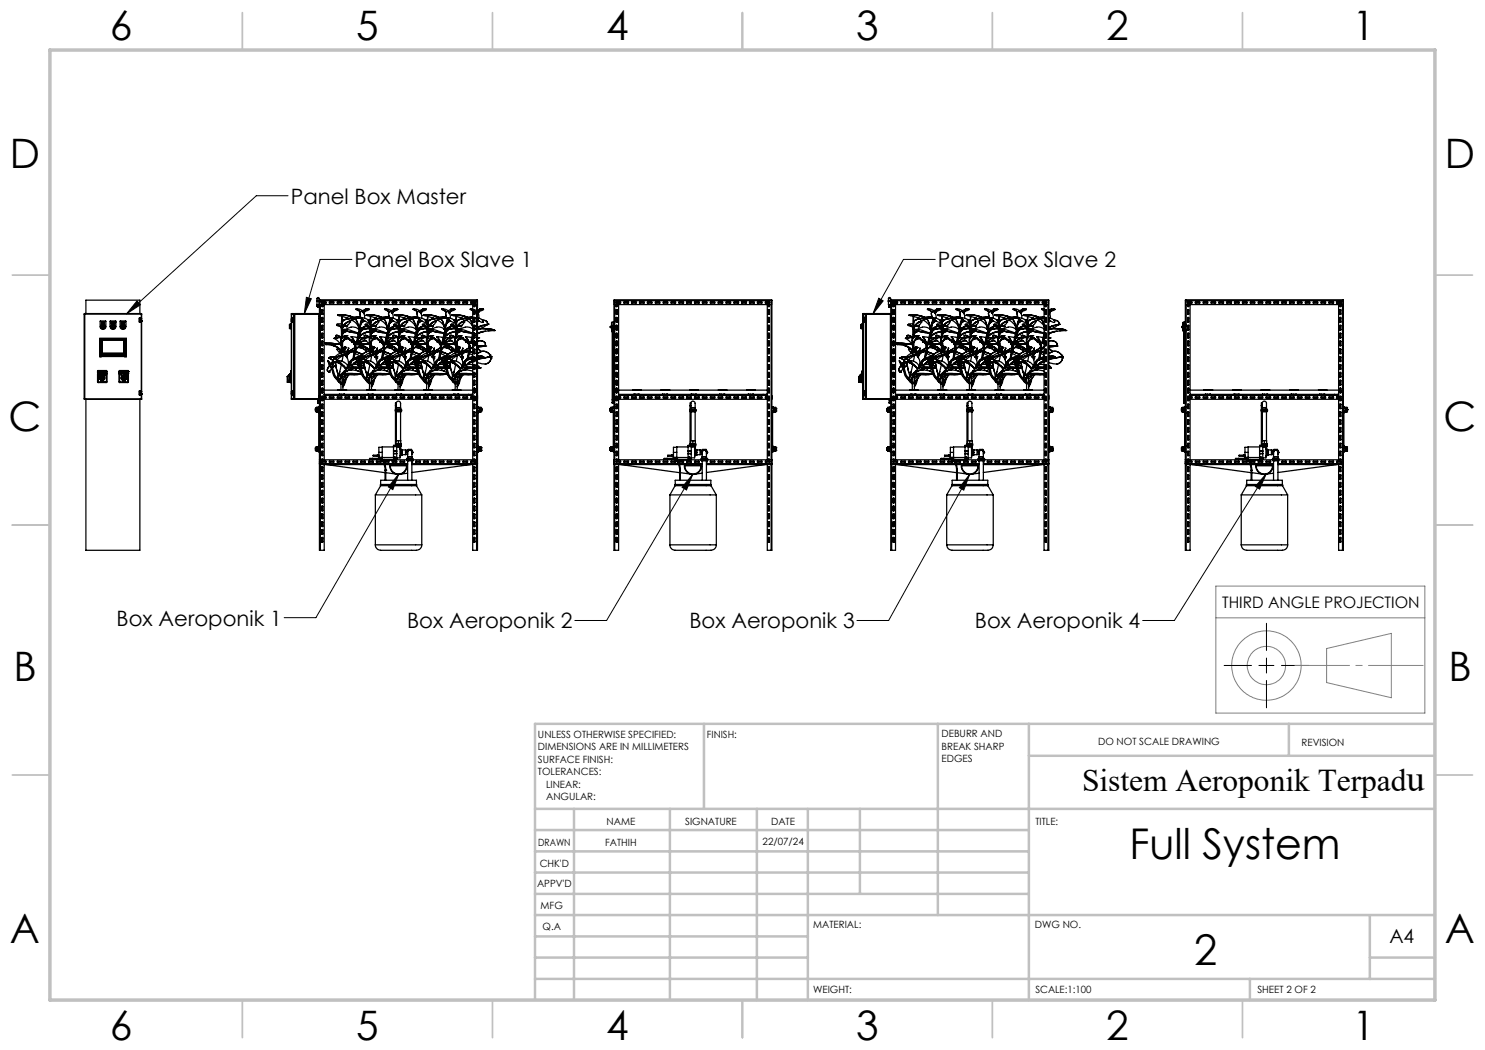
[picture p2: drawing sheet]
<svg xmlns="http://www.w3.org/2000/svg" width="297mm" height="210mm" viewBox="0 0 297 210" stroke-linecap="round" stroke-linejoin="round" font-family="sans-serif">
<defs><g id="words">
<g font-size="8.5">
<text x="225.9" y="171.8">Full System</text>
<text x="238.9" y="193">2</text>
</g>
<g font-size="8.1">
<text x="22" y="8">6</text>
<text x="71.2" y="8">5</text>
<text x="121.2" y="8">4</text>
<text x="171.3" y="8">3</text>
<text x="221.3" y="8">2</text>
<text x="270.5" y="8">1</text>
<text x="2" y="33.6">D</text>
<text x="289" y="33.6">D</text>
<text x="1.7" y="86.1">C</text>
<text x="288.7" y="86.1">C</text>
<text x="2.7" y="136.1">B</text>
<text x="289.7" y="136.1">B</text>
<text x="2" y="188.6">A</text>
<text x="289" y="188.6">A</text>
<text x="22" y="208">6</text>
<text x="71.2" y="208">5</text>
<text x="121.2" y="208">4</text>
<text x="171.3" y="208">3</text>
<text x="221.3" y="208">2</text>
<text x="270.5" y="208">1</text>
</g>
<text font-size="7.3" x="281.3" y="158.1">u</text>
<text font-size="6.3" x="216.4" y="158.2">Sistem Aeroponik Terpad</text>
<g font-size="4.2">
<text x="58.2" y="40.7">Panel Box Master</text>
<text x="70.9" y="53.5">Panel Box Slave 1</text>
<text x="187.6" y="53.5">Panel Box Slave 2</text>
<text x="23.3" y="125.1">Box Aeroponik 1</text>
<text x="81.4" y="125.7">Box Aeroponik 2</text>
<text x="137.9" y="125.7">Box Aeroponik 3</text>
<text x="195" y="125.7">Box Aeroponik 4</text>
</g>
<text font-size="3.9" x="277.9" y="188.5">A4</text>
<text font-size="3.2" x="244.4" y="121.6">THIRD ANGLE PROJECTION</text>
<g font-size="2">
<text x="107.6" y="147.6">UNLESS OTHERWISE SPECIFIED:</text>
<text x="141.4" y="147.6">FINISH:</text>
<text x="188.3" y="147.5">DEBURR AND</text>
<text x="188.3" y="150">BREAK SHARP</text>
<text x="219.6" y="149">DO NOT SCALE DRAWING</text>
<text x="260.3" y="149.2">REVISION</text>
<text x="107.6" y="150.1">DIMENSIONS ARE IN MILLIMETERS</text>
<text x="107.6" y="152.6">SURFACE FINISH:</text>
<text x="107.6" y="155.1">TOLERANCES:</text>
<text x="188.3" y="152.5">EDGES</text>
<text x="109.2" y="157.6">LINEAR:</text>
<text x="109.2" y="160.1">ANGULAR:</text>
<text x="121.3" y="165">NAME</text>
<text x="137" y="164.9">SIGNATURE</text>
<text x="154.2" y="164.9">DATE</text>
<text x="207.1" y="164.9">TITLE:</text>
<text x="107.6" y="169.1">DRAWN</text>
<text x="107.9" y="173.3">CHK'D</text>
<text x="121" y="169.1">FATHIH</text>
<text x="152.5" y="168.9">22/07/24</text>
<text x="107.4" y="177.4">APPV'D</text>
<text x="108.1" y="181.8">MFG</text>
<text x="108.5" y="186">Q.A</text>
<text x="162.6" y="185.5">MATERIAL:</text>
<text x="207" y="185.5">DWG NO.</text>
<text x="162.6" y="198.5">WEIGHT:</text>
<text x="207.1" y="198.6">SCALE:1:100</text>
<text x="251.5" y="198.6">SHEET 2 OF 2</text>
</g>
</g></defs>
<g fill="none" stroke="#000" stroke-width=".2">
<path d="M57.6 39.1h-6.3l-26 23.7M61.3 59.5l1 .3-1.4 3zM70.4 51.9h-6.4l-3.1 10.9M175.8 59.6l.8 .6-2 2.6zM187 51.9h-6.3l-6.1 10.9M27.4 60.2l.7 .8-2.8 1.8zM79.8 94.8l-1.2 3.1-.9-.5zM79.8 94.8l-16.6 28.7h-6.4M138.5 94.9l-1.2 3.1-.9-.5zM138.5 94.9l-17.2 29.2h-6.3M193.9 94.9l-1.1 3.1-.9-.5zM193.9 94.9l-16.2 29.2h-6.3"/>
<path d="M253.3 94.7l-18.4 29.4h-6.4M253.3 94.7l-1.4 3.1-.8-.5zM244.8 133.1h5.5M251.8 133.1h3M253.3 124.7v5.4M253.3 131.6v3M253.3 136.1v5.5M256.3 133.1h5.4"/>
</g>
<g fill="none" stroke="#808080" stroke-width=".2">
<path d="M243.2 117.2h41.8v25.4h-41.8zM243.2 123.6h41.8M265.3 129.7l13-3v12.9l-13-3.1z"/>
<circle cx="253.3" cy="133.1" r="3.8"/>
<circle cx="253.3" cy="133.1" r="6.9"/>
</g>
<path d="M284.6 133.1h-25.6" fill="none" stroke="#808080" stroke-width=".2" stroke-dasharray="15.2 1.3 1.3 1.3" stroke-dashoffset="4.3"/>
<g fill="none" stroke="#c0c0c0" stroke-width=".35">
<path d="M48.5 2.5v7.5M98.5 2.5v7.5M148.5 2.5v7.5M198.5 2.5v7.5M248.5 2.5v7.5M2.5 55h7.5M287 55h7.5M2.5 105h7.5M287 105h7.5M2.5 155h7.5M287 155h7.5M48.5 200v7.5"/>
<path d="M98.5 200v7.5M148.5 200v7.5M198.5 200v7.5M248.5 200v7.5"/>
</g>
<g fill="none" stroke="#c0c0c0" stroke-width=".5">
<path d="M140.8 144.8v17M187.6 144.8v38.2M205.8 144.8v55.2M205.8 151.2h81.2M257.8 144.8v6.4M287 144.8h-180v55.2M107 161.8h180M107 178.8h98.8M107 174.5h98.8M107 170.3h98.8M107 166h98.8M114.8 161.8v38.2"/>
<path d="M134 161.8v38.2M151.4 161.8v38.2M161.6 161.8v38.2M172 161.8v17M107 195.8h180M107 191.5h54.6M107 187.3h54.6M107 183h180M250 195.8v4.2M274 191.5h13M274 183v12.8"/>
</g>
<path d="M10 10h277v190h-277z" fill="none" stroke="#c0c0c0" stroke-width=".7"/>
<path d="M27.4 60.2l.7 .8-2.8 1.8zM61.3 59.5l1 .3-1.4 3zM175.8 59.6l.8 .6-2 2.6zM79.8 94.8l-1.2 3.1-.9-.5zM138.5 94.9l-1.2 3.1-.9-.5zM193.9 94.9l-1.1 3.1-.9-.5zM253.3 94.7l-1.4 3.1-.8-.5z" fill="#000"/>
<g fill="none" stroke="#000" stroke-width=".25">
<path d="M63.4 59.7l.1-.2h.2l.1 .2M63.4 59.7h.4M63.4 59.7v1.3M63.8 59.7v.4M177.7 59.7l.1-.2h.2l.1 .2M177.7 59.7h.4M177.7 59.7v.4M178.1 59.7v1.3M16.9 79.8h.1M16.9 62.8v17h11.4v-1h-.1M16.9 62.8h.1M16.9 62.8h11.4"/>
<path d="M16.9 62.8v17M16.9 79.8l.1 .1M16.9 79.9h.1M16.9 62.7h.1M16.9 62.7h11.4v1M16.9 62.7v17.2M17 62.7l-.1 .1M17.2 62.7v-2.7h10.8v2.7M17.2 79.9v30.2h10.8v-30.2M19.5 74.8h.1M19.5 76.4h.1M19.5 76.4l.1 .1"/>
<path d="M19.5 74.8v1.6M19.5 74.5h.1M19.5 74.1h1.8v.5l-1.8 .1zM19.5 74.5v-.2l.1 .2M19.6 76.4v.1M19.6 74.8h1.7M19.6 76.4h.1M19.6 74.4l-.1 .1M19.6 74.8v1.6M19.6 74.5h.1M19.6 74.5v-.2l.1 .2M19.6 74.7v.1"/>
<path d="M19.6 76.5h.1M19.6 74.7l-.1 .1M19.6 74.4l.1 .1M19.6 76.5h1.6M19.6 76.4l1.6 .1M19.6 74.7h1.6M19.7 74.5h.1M19.8 74.3l.1 .2 .1-.2v.2l-.1-.1-.2 .1zM19.8 74.4l-.1 .1M19.8 74.4h.1M20 67.7h5.3M20 71.3h5.3"/>
<path d="M20 67.7v3.6M20 75v.1M20 75h.1M20 75.1h.1M20 64.2h1.1l.1 1.1a.56 .56 0 0 1-.6 .6 .56 .56 0 0 1-.6-.6zM20.1 71v.1l.1-3.3h4.8v3.3l.1-.1M20.1 70.9v.1M20.1 70.9h5M20.1 71h5M20.1 74.3v.2zM20.2 67.7l-.1 .1v3.1M20.2 71v.4l-.2-.1"/>
<path d="M20.2 71.2h4.8M20.2 71.3h4.8M20.2 74.4l.1 .1M20.2 74.4h.1M20.3 76.4h.1M20.3 75.3h.1M20.3 75.1h.1M20.3 75.1a.47 .47 0 0 0-.4 .5 .47 .47 0 0 0 .4 .5M20.3 74.4h.1M20.3 74.3v.1M20.3 74.3v.2M20.3 74.3l-.1 .1"/>
<path d="M20.3 75.3h.3M20.3 75.1h.3M20.3 75.1a.51 .51 0 0 0-.4 .5 .51 .51 0 0 0 .4 .5M20.3 75.1v1.3M20.4 64.6v-.1v.1M20.4 70.7h4.4M20.4 68h.1M20.4 74.8l.1 .1M20.4 74.9v.1M20.4 74.8v.1M20.4 74.8v.2M20.4 75.1v.2"/>
<path d="M20.4 68h4.4M20.4 75.3h.1M20.4 75.1h.1M20.5 74.9l-.1 .1M20.5 74.4h.1h-.1M20.5 68l-.1 2.7M20.5 74.3h.1M20.5 74.3v.2M20.5 74.3l-.1 .2v-.2h.2M20.5 64.6v-.2l-.1 .1-.1-.1v.2l.2-.1v.1h.3v-.1l.1 .1v-.2l-.1 .1-.1-.1v.2M20.5 64.6l.1-.2 .1 .2M20.6 76.4h.1"/>
<path d="M20.6 75.3h.1M20.6 75.1h.1M20.6 75.1a.47 .47 0 0 1 .3 .5 .47 .47 0 0 1-.3 .5M20.6 75.1a.51 .51 0 0 1 .4 .5 .51 .51 0 0 1-.4 .5M20.6 64.6h.1M20.6 75.1v1.3M20.6 74.3h.1M20.6 64.5h.1M20.7 64.6h.1M20.7 71h.1M20.7 74.3h.1M20.7 74.5h.1"/>
<path d="M20.7 71v.1l.2-.1M20.7 71.1h.2M20.7 71h.2M20.7 74.3v.2M20.8 75h.1M20.8 75.1h.1M20.8 74.4v.1M20.9 75h.1M20.9 75.1h-.1M20.9 74.3h.1M20.9 74.3l-.1 .2h.2M20.9 74.4h.1"/>
<path d="M20.9 71h.1M20.9 75.1h.1M20.9 75v.1M20.9 74.3l.1 .2M21 74.5h.1M21 74.3v.1M21.1 74.4h-.1M21.1 74.3h.1M21.1 74.3l-.1 .2M21.1 74.5h.1M21.1 74.3v.2M21.2 71h.1"/>
<path d="M21.2 74.3h.1M21.2 74.3h-.2v.2M21.2 71v.1l.2-.1M21.2 71.1h.2M21.2 71h.2M21.2 74.4h.1M21.2 74.4l.1 .1M21.2 74.7l.1 .1M21.2 74.7h.1M21.2 76.5h.1M21.3 74.3v.1M21.3 74.3l-.1 .1"/>
<path d="M21.3 74.3v.2M21.3 74.8h.1M21.3 76.4l-.1 .1M21.3 76.4h.1M21.3 74.8v1.6M21.4 71h.1M21.6 71h.1M21.6 71.1h.2M21.6 71v.1l.2-.1M21.6 71h.2M21.8 71h.1M22 64.2h1.1l.1 1.1a.58 .58 0 0 1-.6 .6 .58 .58 0 0 1-.6-.6z"/>
<path d="M22.1 71h.1M22.1 71.1h.2M22.1 71v.1l.2-.1M22.1 71h.2M22.2 64.6h.1M22.2 64.5h.1M22.2 64.4l.1 .1M22.2 64.4h.1M22.2 64.4v.2M22.3 64.5h.1M22.3 71h.1M22.3 64.5l.1 .1"/>
<path d="M22.3 64.5l.2-.1-.1 .2M22.4 64.5v.1M22.4 64.5h.1l-.1 .1M22.6 71.1h.1M22.6 64.4v.1M22.6 64.6v-.1v.1M22.8 64.4v.2M22.8 64.5h.1M22.9 64.4h.1M22.9 64.5h.1M22.9 64.6h.1M22.9 71h.1"/>
<path d="M22.9 64.4v.2M22.9 71l.2 .1M22.9 71.1h.2M22.9 64.4l.1 .1M22.9 64.4l-.2 .1-.2-.1 .1 .2M22.9 64.4v.2h-.1v-.2l-.2 .2M22.9 64.5l.1 .1zM23.1 71.1h.1M23.1 71v.1M23.4 71h.1M23.4 71.1h.2M23.4 71l.2 .1"/>
<path d="M23.6 71v.1M23.6 71.1h.1M23.8 71h.1M23.8 71l.3 .1M23.8 71.1h.2M23.8 74.1h1.8l.1 .5-1.8 .1zM23.8 76.4l.2 .1M23.8 76.4h.1M23.8 74.8h.1M23.8 74.3h.1M23.8 74.8v1.6M23.9 74.3l.1 .1-.1 .1"/>
<path d="M23.9 76.4l.1 .1M23.9 74.3v.1M23.9 74.8v1.6M23.9 74.8l1.7-.1v1.7M23.9 74.4l-.1 .1M24 76.5h.1M24 74.7l-.1 .1M24 74.7l-.2 .1M24 76.5h1.6M24 76.4l1.6 .1M24 74.7h1.6M24 64.2h1.2v1.1a.58 .58 0 0 1-.6 .6 .58 .58 0 0 1-.6-.6z"/>
<path d="M24 71v.1M24 74.4v.1M24 71.1h.1M24.1 74.4h.1M24.1 74.3v.2h-.1M24.1 74.4v.1M24.1 74.3l.1 .1M24.2 74.3l-.2 .2M24.2 74.3v.1M24.2 74.5h.1M24.2 65.3a.41 .41 0 0 1 .4-.4 .41 .41 0 0 1 .4 .4 .41 .41 0 0 1-.4 .4M24.2 74.4v.1"/>
<path d="M24.2 74.3h.1M24.3 71h.1M24.3 74.3l-.1 .1M24.3 71v.1l.2-.1M24.3 71.1h.2M24.3 71h.2M24.3 75v.1M24.3 75v.1zM24.3 64.6h.1M24.3 64.4l.1 .2h-.1zM24.4 74.5h.1M24.4 74.3h.1"/>
<path d="M24.4 64.5v.1M24.4 74.3v.2M24.5 74.4l.1 .1M24.5 64.5v.1M24.5 71h.1M24.5 74.4h.1M24.6 64.4l-.1 .2M24.6 74.3v.1M24.6 74.3v.2M24.6 74.3l-.1 .1M24.6 64.4h.1M24.6 75.3h.1"/>
<path d="M24.6 76.4h.1M24.6 75.1h.1M24.6 75.1h.3M24.6 75.1a.47 .47 0 0 0-.3 .5 .47 .47 0 0 0 .3 .5M24.6 75.1a.51 .51 0 0 0-.4 .5 .51 .51 0 0 0 .4 .5M24.6 75.1v1.3M24.6 75.3h.3M24.7 64.4v.2v-.2M24.7 74.5h.1M24.7 74.4h.1h-.1M24.7 64.4h.1M24.7 64.5l.2-.1-.1 .2"/>
<path d="M24.7 64.5l.1 .1M24.7 68h.1M24.7 74.9v.1M24.7 75h.1M24.7 68l.1 2.7M24.7 75.1l.1 .2zM24.7 64.4l-.2 .1M24.8 74.3h.1M24.8 64.5v.1M24.8 74.8v.1M24.8 74.8l-.1 .1M24.8 74.3v.2v-.2"/>
<path d="M24.8 74.9v.1M24.8 74.3l-.1 .2M24.9 75.3h.1M24.9 76.4h.1M24.9 75.1v1.3M24.9 75.1h.1M24.9 75.1a.51 .51 0 0 1 .4 .5 .51 .51 0 0 1-.4 .5M24.9 75.1a.47 .47 0 0 1 .4 .5 .47 .47 0 0 1-.4 .5M24.9 74.3l.1 .2zM25 71v.4l.3-.1M25 67.7l.1 .1v3.1M25.1 74.3h.1"/>
<path d="M25.1 74.5h.1M25.1 74.3v.2M25.1 70.9v.1M25.1 74.3l.1 .1M25.1 74.4l.1 .1M25.2 75.1h.1M25.2 75v.1M25.2 75h.1M25.2 74.3h.1M25.2 74.3v.2M25.2 74.5h.1M25.3 74.5h.1"/>
<path d="M25.3 74.3h.1M25.3 75.1h.1M25.3 67.7v3.6M25.3 74.3v.2M25.3 74.4h.1M25.4 74.3l.1 .2h.1v-.2M25.4 74.3v.2M25.4 74.4h.1M25.4 74.3l-.1 .1M25.4 74.3h.3M25.4 74.4v.1M25.5 74.3v.2"/>
<path d="M25.5 74.4h.1M25.6 74.3h.1M25.6 74.7h.1M25.6 76.5h.1M25.6 74.7v.1M25.6 74.7l.1 .1M25.6 74.3v.2M25.6 74.8h.1M25.6 76.4h.1M25.6 76.4v.1M25.6 74.8v1.6M25.7 74.3h.1"/>
<path d="M25.7 76.4l-.1 .1M25.7 74.8v1.6M27.9 64.3h.4M27.9 78.3h.4M27.9 78.9h.4M27.9 63.7h.4M27.9 64.2h.4M27.9 64.2h.1M27.9 78.8h.4M27.9 78.8h.1M27.9 64.2h.3M27.9 78.8h.3"/>
<path d="M28 78.8h.1M28 64.2h.1M28.2 78.8h.1M28.2 64.2h.1M28.2 62.7l.1 .1M28.2 64.2h.1v14.2h-.1M28.2 63.8v-.2h-.3v.8h.3v-.2M28.2 78.4v-.2h-.3v.8h.3v-.2M28.2 78.4h-.3v.4M28.2 63.8h-.3v.4M28.3 79.8l-.1 .1M28.3 63.7h.1"/>
<path d="M28.3 78.9h.1M28.3 64.3h.1M28.3 78.3h.1M28.3 78.8h.1M28.3 64.2h.1M28.3 64.3v14M28.3 78.9v1M28.3 63.8v.4M28.3 78.4v.4M28.3 79.8h.1M28.3 62.8v1h-.1M57.5 75.3h.1"/>
<path d="M57.5 75.3v1.1M57.5 76.4h.1M57.5 76.4h.3M57.7 75.1h.1M57.7 75.1h.3v1h-.2M57.7 75.1h.2M57.7 75.1l-.2 .2M57.8 76.1h.1M57.8 76.4h.1M57.8 76.1v.3M57.9 75.1v1M57.9 75.1h.1"/>
<path d="M57.9 76.1l-.1 .3M58 64.9v.8M58 65.7h.3M58 64.9h.3M58 76.4h.1M58 76.4h.3M58 74.8h.3M58 74.8v1.6M58 74.8h.1M58 76.4v.1M58 76.5h.1M58 74.7v.1"/>
<path d="M58.1 76.4v.1M58.1 74.7l-.1 .1M58.1 74.7v.1M58.1 74.7h.2M58.1 76.5h.2M58.1 64.9v.8zM58.1 74.3v.1M58.1 74.4v.1M58.1 74.3h.1M58.1 74.5h.1M58.1 74.4h.1M58.2 74.6v.1"/>
<path d="M58.2 74.6h.1M58.2 74.2v.4M58.2 74.2h.1M58.3 74.1l-.1 .1M58.3 62.8h.1M58.3 63.7h.1M58.3 78.9h.1M58.3 78.3h.1M58.3 64.3h.1M58.3 79.9h.1M58.3 78.4h.1M58.3 63.8h.1"/>
<path d="M58.3 62.8h.5M58.3 79.8h.1M58.3 62.7v.1M58.3 62.7v17.2M58.3 64.3h.5M58.3 78.3h.5M58.3 78.9h.5M58.3 63.7h.5M58.3 62.7h.5l-.1 1.1M58.3 64.2v.2h.5v-.2M58.3 64.2h.6M58.3 63.8v-.2h.5v.2"/>
<path d="M58.3 78.4v-.2h.5v.2M58.3 78.8v.2h.5v-.2M58.3 78.4h.6M58.3 78.8h.6M58.3 63.8h.6M58.4 64.2h.1M58.4 78.8h.1M58.5 78.4v.4h-.2M58.5 63.8v.4h-.2M58.5 64.2h.1M58.5 78.8h.1M58.6 78.8h.1"/>
<path d="M58.6 64.2h.1M58.7 78.8l.1 1h-.5M58.7 64.2v14.2M58.8 63.3h.1M58.8 79.3h.1M58.8 79.4h.1M58.8 63.2h.1M58.9 62.8h.1M58.9 79.8h.1M58.9 79.8v.1M58.9 79.8h4.9M58.9 62.8h4.9"/>
<path d="M58.9 62.8v17M58.9 62.7v.1M58.9 62.7h4.9M58.9 62.7v17.2M63.4 61h.1M63.4 60.3h.5M63.4 60.1h.5M63.4 61h.4M63.4 61.3h.4M63.4 61.2h.4M63.5 61.3v.1M63.5 61h.2"/>
<path d="M63.5 61.1h.3M63.5 61.3h.3M63.5 61.1v.2M63.5 61.1h.1M63.5 61.1h.2M63.5 61v.1M63.5 80v.5M63.5 79.8h.1M63.5 61.4h.2M63.5 61.4v.1l.2-.1M63.5 80h.2M63.5 79.9v.1"/>
<path d="M63.6 61.2v.1M63.7 80v.5M63.7 79.8h.1M63.7 79.9v.1M63.7 61.1h.1M63.7 61v.1M63.8 62.8h.1M63.8 79.8h.1M63.8 61.3l-.1 .1M63.8 79.8h.1l-.1 .1M63.8 62.7l.1 .1M63.8 61h.1"/>
<path d="M63.8 61.3h.1M63.8 61.1v.2M63.8 62.7v17.2M63.8 61h-.1M63.8 60.3v.7M63.9 60.3h.1M63.9 60.1h.1M63.9 60.1v.2M63.9 63.7h.1M63.9 63.4h.1M63.9 62.9h.1M63.9 62.8v.1"/>
<path d="M64 60l-.1 32.2M64 60.1v-.1h31.4v.1M64 60.1h31.4M64 60.1v.8h31.4v-.8M64.1 60.9v31.1M64.3 60.9l.1 .4h.2v-.4M64.3 79.4h.3M64.3 79.6h.3M64.3 79.9h.3M64.3 62.7h.3M64.3 79.2l.3 .1-.1 .9-.2-.1zM64.3 68.2l.3 .1-.1 .9-.2-.1z"/>
<path d="M64.3 65.1h.3l-.1 .9-.2-.1zM64.3 60.4v.2M64.3 61.9l.3 .1-.1 .9-.2-.1zM64.3 62.8h.3M64.4 77.6l.2 .1-.1 .9-.2-.1zM64.4 76.1h.2l-.1 .9-.2-.1zM64.4 74.5l.2 .1-.1 .9-.2-.2zM64.4 72.9l.2 .1-.1 .9-.2-.1zM64.4 71.4h.2l-.1 .9-.2-.1zM64.4 69.8h.2l-.1 1-.2-.1zM64.4 66.6l.2 .1-.1 .9-.2-.1zM64.4 63.5l.2 .1-.1 .9-.2-.1z"/>
<path d="M64.4 78.5v.1M64.4 60.9l.1 .4M64.4 60.4v.2M64.4 62.8l.1 .1M64.4 60.4l.9 .1-.1 .1h-.8M64.4 60.4l-.2 .1 .2 .1M64.4 78h.2M64.5 77.6l-.1 1M64.5 76.1v.9M64.5 74.5v1M64.5 72.9v1M64.5 71.3v1"/>
<path d="M64.5 69.8v1M64.5 68.2v1M64.5 66.6v1M64.5 65v1M64.5 63.5v1M64.5 61.9l-.1 .8M64.5 62.7v.1M64.6 60.4v.2M64.8 79.4h.5l-.1 .2h-.4M64.8 78.9h29.7M64.8 79.9h29.7M64.8 60.4v.2"/>
<path d="M64.8 60.9v31.1M64.8 78h29.7M64.8 79.1h29.7M65 68.6h.1M65 68.6l.1 .1M65.1 68.9h.1M65.1 68.9h.3M65.1 68.9l1.3 .2M65.1 68.9l2.4-.1a.66 .66 0 0 1 .7 .2 .66 .66 0 0 1 .1 .8l-.1 .4v-.2a.72 .72 0 0 0-.4-1.2l-2.6 .1M65.2 68.9l1.1-.2 1.7 .2M65.2 68.9h.1M65.6 72.1l.3 .3 .1 .4 .4-.3"/>
<path d="M65.6 72.1l.3 1 .5 .8a4.6 4.6 0 0 0 1.4 2.5M65.6 72.1l.8 1.6a5.9 5.9 0 0 0 1.4 2.7M65.7 71.6h.1M65.7 71.6l.4 .1M65.7 71.6l.9 .4M65.7 71.6l.6-.2h.7h-.9zM65.8 74.4h.1M65.8 79.4h.9l.1 .1-.9 .1zM65.9 60.4h.8l.1 .2h-.9zM65.9 74.3l-.1 .1M65.9 73.2l-.4 .7v.2l.3 .3M65.9 73.1l-.3 .5a.44 .44 0 0 0-.2 .5 .44 .44 0 0 0 .4 .3"/>
<path d="M66 71.4l-.2 .2M66 72.9l.5 .8 .5 1.4 .5 .6M66 74.1l-.2 .3M66 71.7l.6 .4M66.3 72.8l.3-.2-.5 .4M66.3 73.8l-.5 .6M66.4 69a2.27 2.27 0 0 1 2 1.5M66.4 69.1a2.27 2.27 0 0 1 1.9 1.5l-.1-.1M66.4 72.5l.1-.2a.51 .51 0 0 1 .5-.6l2.1 1.9M66.4 72.5l.2-.3a.36 .36 0 0 1 .2-.5 .36 .36 0 0 1 .5 .3l1.6 1.4M66.4 69.1l1.3 .5 .6 .9M66.5 73.5v.1"/>
<path d="M66.5 73.6h.1M66.5 72.4l1.1 .1M66.5 73l-.1 .5M66.6 72.5l-.1 .5zM66.6 72.5l-.1 .5M66.8 67.7h.1M66.9 68.7l-.9-.2h-.7l-.3 .1 .2 .3M66.9 72.5h.1zM66.9 71.7l1 .6 1.2 1.3M66.9 72.5l-.3 .5-.1 .5M67 71.7l.6-.3 2.7-1-2.6 .9zM67.1 72.5l.4 2"/>
<path d="M67.1 72.5h-.2M67.1 72.5l.1 1.1 .5 1.6M67.1 73l-.6 .5M67.1 67.2h.1M67.1 67.2a.42 .42 0 0 1 .5-.1 .42 .42 0 0 1 .3 .3 .4 .4 0 0 0-.3-.3 .4 .4 0 0 0-.5 .2l.3 .2M67.2 73.1l-.7 .5M67.3 72.5h-.6l-.7 .4M67.3 72.5l.4 .1M67.3 67.1l.6 .1 .4 .3M67.4 65v-.1h.2l.7 .5M67.4 79.5l.1-.1h.9l-.1 .2h-.8zM67.4 69.9h.1"/>
<path d="M67.4 69.9l.3-.2-.3 .2 .5 .7M67.4 60.5l.9-.1 .1 .2h-.9zM67.5 63.1h.1M67.5 63.1h.4M67.5 63.1l2.2 .6M67.5 63.1a4.5 4.5 0 0 1 3.1 .4M67.6 63a5.8 5.8 0 0 1 3 .5M67.6 63l-.1 .1M67.6 63l.2-.1 1.2 .1 1.5 .4M67.6 72.6l1.5 1.1M67.6 78h.1M67.6 75l.1 .2"/>
<path d="M67.6 78h1.5M67.7 75.2l-.2 .5M67.7 72.1l.5 .1 .7 .3M67.8 75.2l-.2 .5 .2 .4 .3-.4M67.8 76.4a.32 .32 0 0 0 .2 .3 .32 .32 0 0 0 .4 0M67.8 76.2l.1 .1M67.8 70.3l.1 .2M67.8 75l-.3 .8M67.8 78.9h.1M67.9 76.3l.5 .4M67.9 70.6h.1M67.9 74.3v.4"/>
<path d="M68 68.9h.1M68 78.9h.1M68 75.7h.1M68.1 65.3l-.6-.2-.2-.1a.41 .41 0 0 1 .7 .2l.3 .2M68.1 75.6v.1M68.1 78.9h.1M68.1 67.5l-1.3 .2 .5 .3 .9 .9M68.2 70.5h-.1h.1M68.2 76.8v1.2M68.2 75.6v.9M68.2 74.9v.4M68.2 67.5h.1"/>
<path d="M68.2 67.7v1.3M68.2 70.5l-.3 .1M68.2 70.5h-.1M68.2 67.7l.1 1.7M68.2 75.6l-.4 .6M68.3 65.4v.3M68.3 67.7l.1 1.6M68.3 72.9l-.5 2.1M68.3 78.9h.1M68.3 69.9l-.1 .3M68.3 64.8h-.6l-.4 .1M68.3 67.5h-.7l-.8 .2"/>
<path d="M68.3 67.6h.1M68.3 67.6l-.1 .1M68.3 67.5h-.4l-1.1 .2M68.3 67.5h.1M68.3 67.5v.1M68.4 78.9h.1M68.5 65.3h.1M68.5 64.4l-.1-1.1-.1 4.2M68.5 66.9v.5M68.5 65.7v1M68.5 65.3v.2M68.5 68.4v.1"/>
<path d="M68.5 68.4v2.1M68.5 69.8h.1M68.5 69.9h.1M68.6 74.9h.1M68.6 75.3v1.1M68.6 76.4v1.6M68.6 74.5v.2M68.6 78.9h.1M68.6 66.6l-.2 .4M68.6 67.3l-.3 .2M68.6 74.7l.1-.1zM68.6 66.6a.38 .38 0 0 1 .1-.7h.1a6 6 0 0 0 2.7 .7l.2 .1"/>
<path d="M68.6 66.6v-.4a.22 .22 0 0 1 .1-.3 .22 .22 0 0 1 .3 .1l.7 .3 1.7 .3M68.6 73.2l.5 .5M68.6 71.1l-.2 1.1M68.7 65.9l1.1 .1 1.8 .7M68.7 74.6l-.2 .2M68.7 74.6l-.2 .1M68.7 65.3h.6M68.7 78.9h.1M68.7 74.6h.1M68.8 74.5l-.1 .1M68.8 66.5l-.3 .6 .2-.5 .5-.3zM68.8 71a1.66 1.66 0 0 1 .7 2.3"/>
<path d="M68.8 65l.2 .1zM68.8 70.2l.1 .2-.1-.2M68.9 70.1l.2 .2M68.9 66.3l-.1 .1M68.9 65l.5 .3M68.9 76.1l-.3 .8M68.9 72.5l.5 .4a.35 .35 0 0 1 .1 .5 .35 .35 0 0 1-.4 .2M68.9 78.9h.1M68.9 67.9l.6-.1 .2-.2a.97 .97 0 0 0-1.1 .6l-.1 .2M68.9 74.1l-.1 .4 .1-.3M69 69.3h.1M69 69.3v.1"/>
<path d="M69 65.1l.4 .2M69 79.4h.9l.1 .1-1 .1zM69 67.5h.7M69 75.1v.4M69 60.4h.9l.1 .2h-1zM69 73.5l.1 .2M69 75.9l-.1 .9-.3 .5M69 73.6l.1 .1M69.1 69.6l-.6 .7M69.1 65.3h.2M69.1 69.5l-.2-.2-.4 .6M69.1 69.5h.1"/>
<path d="M69.1 69.5l-.3 .9M69.1 69.5l-.6 .8 .6-.8M69.1 73.7h.1M69.1 73.6h.1M69.1 73.6v.1M69.1 74.3v.1M69.1 78h.1M69.1 69.5l-.4 .9M69.1 75.1v.2M69.1 69.5v.1M69.2 66.3l.3-.1zM69.2 70.8l.1 .3"/>
<path d="M69.2 75.7l-.2 .9-.4 .8M69.2 74.2v.1M69.3 71v.1M69.3 65.9a1.78 1.78 0 0 1 2.6 .2l-.2 .6M69.3 73.7l.9-.2h1.7h-1.9l-.8 .3M69.3 70.8v.1M69.3 65.3h.1M69.3 75.1l-.7 .8M69.3 74.3h.1M69.4 70.8l-.1 .6M69.4 65.3h.1M69.4 67.1h.1"/>
<path d="M69.4 67.1l-.9 .2M69.4 63.6h.1M69.4 67.1l-1 .3M69.4 67.1l-.5 .6-.6 1.2M69.4 67.1l-1.1 .4M69.4 73.5l-1.7 1.7M69.4 75.5l-.8 .9M69.4 70.7l-.1 .8M69.4 74.1v.1M69.5 70.3h-.5M69.5 70.3a3.8 3.8 0 0 0-2.8 1.5M69.5 70.3l.5-.1 .3 .2"/>
<path d="M69.5 70.7l-.1 .9M69.5 73.4l-.1 .1M69.5 64.3l-.9 1M69.5 65l-.1 .3M69.7 67.7a.2 .2 0 0 0-.1-.2 .2 .2 0 0 0-.2 .1l-.9 .8M69.7 69.6l-.2 .7M69.7 69.6l-.1 .6M69.8 75l-1.2 1.4M69.8 67.8l.4 .4M70 64.4h.1M70 73.9h.1M70 64.4l-.1-.2a1.29 1.29 0 0 1-.5 1.1"/>
<path d="M70 73.9l-.1 .1zM70 64.2l-.3 .1a2.06 2.06 0 0 0-1.2 1.6M70 70.5l-.5 .5 .5-.5M70 64.2l-1.2 .9-.4 .8M70.1 70.3h.8zM70.1 74.9a2.51 2.51 0 0 0-2.3 1.3M70.1 73.1h.1M70.1 70.2h.8M70.1 72.9l-.4 .4M70.2 70.1l-.3 .1M70.2 67.4h.1M70.2 70.4h-.3l-1.7 .6-1.2 .7"/>
<path d="M70.2 67.4l.8 1zM70.3 67.4l1 .1M70.3 70.4l-1.7 .7-1.2 .8M70.3 73.9h.1M70.3 70.4h.1M70.3 70.4l-.4 .1M70.3 70.4h-.1M70.3 73.8l-.1 .2 .1-.1M70.3 64l1 .7 .3 .5 .2 .5M70.3 68.4h.1M70.3 72.2l.4-.3 2-.4-1.7 .4a.95 .95 0 0 0-.9 1.2zM70.3 68.4h.2"/>
<path d="M70.3 68.4l.5 .2M70.4 68.4l-.6-.6 .6 .2 .5 .4M70.4 68.4l1 .1M70.4 68.4h-.1M70.4 68.4l1.2 .3M70.4 68.4h.1M70.4 72.9v.1M70.4 72.1h.1M70.5 72.9h.1M70.6 70.3l.2 .2M70.6 79.4h.9v.1l-.9 .1zM70.6 60.5l.8-.1 .1 .2h-.9z"/>
<path d="M70.6 72.9h-.1M70.6 71.7a2.51 2.51 0 0 0-1 1.7 2.33 2.33 0 0 1 1-1.6M70.6 68.4l1 .3M70.7 72.7l.7-.2zM70.7 68.6h.1M70.7 68.6l.2 .3M70.8 68.9h.1M70.8 68.9h.4M70.8 68.9l1.3 .2M70.9 68.9l1.1-.2 1.7 .2M70.9 68.9l.5-.1a4.8 4.8 0 0 1 2.5 .2v1.2v-.2a.74 .74 0 0 0-.4-1.2zM70.9 68.9l.1 1"/>
<path d="M70.9 69.6l-.9 .6M70.9 68.9h.1M70.9 70.4l-.2 1.5M71 68.9l.1 .9-.2 .5M71 68.9l.1 .4-.1 1.1M71 69.3v.5M71 70.1v.2M71 63.8l.5 .8 .4 .9zM71 72.5l-.5 .4M71 68.9l.2 .4-.2 1.1M71 69.5l-.4 2.5M71 70.7l1.1 .5"/>
<path d="M71.1 68.5l-.4 .1 .2 .3M71.1 70.3l1.4 .6M71.1 70.4l1.4 .5zM71.2 74.1l.1-.5-.1 .5M71.2 61.8l.4 .2 .4 .4-.4-.4-.4-.1 .6 .3M71.2 61.8v.1M71.3 61.8h.6l.6 .4M71.3 69.8l-.6 2.1M71.3 68.5l1.3 .2M71.3 67.5h.2M71.3 72.1l.3 .3 .1 .4 .4-.3M71.3 72.1l.3 1 .5 .8a4.6 4.6 0 0 0 1.4 2.5"/>
<path d="M71.3 72.5h.1M71.3 72.3l-.3 .2M71.3 72.1l.8 1.6a5.9 5.9 0 0 0 1.4 2.7M71.4 72.4l-.5 .2M71.4 72.2l.8 .2-.6 .1M71.4 66.6l.3 .1M71.5 69.5l1.1-.3zM71.5 72.9h-.3a2.68 2.68 0 0 0-1.7 .5M71.6 72.4l.3-.1zM71.6 66.6l.1 .1M71.6 66.7v.2M71.6 66.7v.1"/>
<path d="M71.6 66.7l-.3 1.8M71.7 66.7h.1M71.7 65.8h.1M71.7 66.6l-.1 .1M71.7 67.7h.1M71.7 72.9l.5 .8 .5 1.4 .5 .6M71.8 72.3h-.3M71.8 65.6l-.1 .3M71.8 71.4l-1 .3M71.8 72.9l.4 .1M71.8 65.5l-.1 .4M71.8 65.5v.1"/>
<path d="M71.8 63.6h.1M71.8 73.4h-1.7l-.8 .3M71.8 65.7v.2M71.8 71.4l-1 .2M71.8 63.6h-1.2l-1.7 .4M71.8 67.6l-.1 .1-.2 .8M71.9 63.6l-.5-.1-2.1 .3a.95 .95 0 0 0-.8 1.4l-.1 .6M71.9 63.6l-.1-.2h-.6l-1.2 .3M71.9 67.3l-.3 .4M71.9 63.6h.1M71.9 63.6h-.4M71.9 63.6h-.7a5.6 5.6 0 0 0-2.6 .6l-.2 .4 .1 .8"/>
<path d="M71.9 63.6h-.1M71.9 73.6a4.2 4.2 0 0 0-3.2 1M71.9 63.6l-1.9 .6M71.9 68.6l.5-.3 .8-.2-.6 .1zM71.9 68.2l-.3 .3 1-.8zM71.9 74.9h.4M71.9 65.1l-.1 .3M71.9 74.9h.1M72 66l.6-.5 .8-.3-.9 .4zM72 65l-.2 .4M72 74.9h.4M72 67.6h-.2"/>
<path d="M72 71.9h.2l-.4 .1M72 71.3h.1M72 73.8l-.3 .3M72.1 73.4h.1M72.1 63.6h.1M72.1 62.4l-.1 .1 .1 .8M72.1 63.6l-.1-.6a.42 .42 0 0 1 0-.5 .42 .42 0 0 1 .4-.2 1.14 1.14 0 0 1 .5 1.3M72.1 63.6l.1 .1a2.11 2.11 0 0 0 1.6 .7l-.4-.6-1-.2M72.1 67.1l-.5 .7 .8-.9 1.5-.6-1 .3zM72.1 63.6h.3M72.1 69.1l-.9 .7M72.1 71.3h-.1"/>
<path d="M72.1 69a2.4 2.4 0 0 1 2 1.5M72.1 69.1a2.27 2.27 0 0 1 1.9 1.5M72.1 71.9l.3 .1M72.1 72.5l.1-.2a.51 .51 0 0 1 .5-.6l2.1 1.9M72.1 72.5l.2-.3a.36 .36 0 0 1 .3-.5 .36 .36 0 0 1 .4 .3l1.6 1.4M72.1 79.4h.9l.1 .1-.9 .1zM72.1 60.4h.9l.1 .2h-.9zM72.1 69.1l1.3 .5 .6 .9M72.2 64.4l.4-.4-.4 .5M72.2 71.2h.1M72.2 73.5v.1M72.2 71.2l.9-.7 .8-.3-.9 .3-1 .8"/>
<path d="M72.2 73.6h.1M72.2 73.4l.8 .1M72.2 72.7l-.4 .2 .5-.3-.3 .2M72.2 72.4l1.1 .1M72.2 64.5l-.5 3M72.2 73l-.1 .5M72.2 64.5l-.8 4M72.3 72l-.8 .1M72.3 73.5l.7 .1h-.8M72.3 73.1l.6 .2M72.3 72.5l-.1 .5M72.3 74.9l-1-.2h-2l-.8 .3"/>
<path d="M72.3 63.7l-.4 1.8M72.3 74.9h-2.6a1.11 1.11 0 0 0-1.6 .7 1.28 1.28 0 0 1 1.8-.7h2.5M72.3 74.9l-.1-.1a1.92 1.92 0 0 0-2-.8 2.3 2.3 0 0 0-1.8 1M72.3 74.9h.1M72.4 74.9h.1M72.4 63.8l-.1 .5 .1-.5M72.4 63.6h.1M72.5 69.2l-.7 .1M72.5 71.7l-1.1 .5M72.5 67.7h.1M72.6 71.6l-.1 .2M72.6 72.5l.2 .1"/>
<path d="M72.6 71.7l1 .6 1.2 1.3M72.6 72.5l-.3 .5-.1 .5M72.6 64.1h.2M72.6 65.9h-.6M72.6 64h.1M72.7 64l-.5 .5M72.8 73l-.2 .2M72.8 67.2h.1M72.8 67.6h-1M72.8 67.2a.42 .42 0 0 1 .5-.1 .42 .42 0 0 1 .3 .3 .4 .4 0 0 0-.3-.3 .4 .4 0 0 0-.5 .2l.3 .2M72.9 62.4l-.2 .2M72.9 73.1l-.2 .1"/>
<path d="M72.9 71.1l-.9 .2-.9 .5M72.9 62.3l-.2 .3M72.9 64.2l-.7 .5M73 73.5h-.8M73 64.2l-.8 .5M73 72.5h-.6l-.7 .4M73 72.5l.3 .1M73.1 67.1h.3l.6 .4M73.1 69.4l-1.5 .1M73.1 65.7h.1M73.1 65v-.1h.2l.7 .5M73.1 69.9h.1"/>
<path d="M73.1 61.8l-.4 .8M73.1 61.8l-.3 .9M73.1 69.9l.3-.2-.3 .2 .3 .4M73.2 74.5l-.4-2 .2 1.1 .4 1.6-.1-.2M73.2 63.1h.1M73.2 63.1h.5M73.2 63.1l2.3 .6M73.2 63.1a4.5 4.5 0 0 1 3.1 .4M73.3 63a5.8 5.8 0 0 1 3 .5M73.3 63l-.1 .1M73.3 65.2l-1.4 .7M73.3 72.6l.8 .4 .7 .7"/>
<path d="M73.3 63l.1-.1 1.3 .1 1.5 .4M73.3 78h.1M73.3 70.3a2.07 2.07 0 0 0-1.7-.8l.9 .2 .8 .6M73.3 78h1.6M73.4 75.2l-.2 .5M73.4 72.1l.5 .1 .7 .3M73.5 75.2l-.2 .5 .2 .4 .2-.4M73.5 76.4a.32 .32 0 0 0 .2 .3 .32 .32 0 0 0 .4 0M73.5 76.2l.1 .1M73.5 75l-.3 .8M73.6 78.9h.1M73.6 76.3l.5 .4"/>
<path d="M73.6 64l.4 .1M73.6 64.1h.4M73.7 74.3l-.1 .4M73.7 78.9h.1M73.7 61.8l-.9 .2-.3 .4M73.7 79.4h.9l.1 .1-.9 .1zM73.7 60.4h.9l.1 .2h-.9zM73.7 64.4v.1M73.7 75.7h.1M73.8 78.9h.1M73.8 65.3l-.6-.2-.1-.1a.41 .41 0 0 1 .6 .2l.3 .2M73.8 75.6v.1"/>
<path d="M73.8 67.5l-1.3 .2 .8 .5 .6 .7M73.8 61.9v-.1a.73 .73 0 0 0-.8 .4l.8-.3h-.4l-.4 .4M73.9 65.4l-.8 .3h.9a1.64 1.64 0 0 0-2.1 1.6M73.9 67.5h.1M73.9 76.8v1.2M73.9 75.6v.9M73.9 74.9v.4M73.9 67.7v1.3M73.9 67.7l.1 1.7M73.9 75.6l-.4 .6M73.9 70.5v.1M74 65.4v.3a1.6 1.6 0 0 0-2.1 1.6"/>
<path d="M74 67.7l.1 1.6M74 66.2l-1 .3-1 .6M74 66.3h-.1M74 72.9l-.5 2.1M74 78.9h.1M74 69.9l-.1 .3M74 64.8h-.6l-.3 .1M74 67.5h-.7l-.8 .2M74 67.6h.1M74 67.6l-.1 .1M74 67.5h-.4l-1.1 .2M74 67.5h.1"/>
<path d="M74 67.5v.1M74.1 75.1a3.7 3.7 0 0 1 2.3-.2h1.7h-2.9a1.11 1.11 0 0 0-1.4 .7zM74.1 63.3l-.1 4.2M74.1 63.3h.1M74.1 63.3l.1 1.1M74.1 78.9h.1M74.2 64.1l.1 .1M74.2 65.7l.9 .1M74.2 65.3h.1M74.2 65.7l.8 .1M74.2 68.4v2.1M74.2 66.9v.5"/>
<path d="M74.2 65.7v1M74.2 65.3v.2M74.2 66.2h.1M74.2 75h.1M74.2 65.4l-.1 .4M74.2 68.4v.1M74.2 70.3h.1M74.2 68.9v-.2v.3M74.2 69.2h.1M74.2 70.3l.3 .1M74.2 69.8h.1M74.2 70.4h.1"/>
<path d="M74.2 69.9h.1M74.2 69.1v.1M74.3 69.2h.1M74.3 74.9h.1M74.3 75.3v1.1M74.3 76.4v1.6M74.3 74.5v.2M74.3 78.9h.1M74.3 66.6l-.2 .4M74.3 67.3l-.3 .2M74.3 66.6a.38 .38 0 0 1 .1-.7h.1a6 6 0 0 0 2.7 .7l.2 .1M74.3 66.6v-.4a.22 .22 0 0 1 .1-.3 .22 .22 0 0 1 .3 .1l.8 .3 1.6 .3"/>
<path d="M74.3 73.2l.5 .5M74.3 71.1l-.2 1.1M74.4 65.9l1.1 .1 1.9 .7M74.4 74.6l-.2 .2M74.4 74.6l-.1 .1M74.4 65.3h.6M74.4 78.9h.1M74.4 74.6l-.1 .2M74.4 74.6h.1M74.5 74.5l-.1 .1M74.5 71l.2 .1a1.82 1.82 0 0 1 .5 2.2M74.5 65l.2 .1z"/>
<path d="M74.5 70.2l.1 .2M74.5 70.2l.2 .2M74.6 70.1l.2 .2M74.6 66.3l-.1 .1M74.6 65l.1 .1M74.6 76.1l-.3 .8M74.6 72.5l.5 .4a.35 .35 0 0 1 .1 .5 .35 .35 0 0 1-.4 .2M74.6 78.9h.1M74.6 67.9l.6-.1 .2-.2a.97 .97 0 0 0-1.1 .6l-.1 .2M74.6 74.1l-.1 .4 .1-.3M74.7 69.3h.1M74.7 69.3v.1"/>
<path d="M74.7 65.1l.4 .2M74.7 67.5h.7M74.7 75.1v.4M74.8 73.5v.2M74.8 75.9l-.2 .9-.3 .5M74.8 73.6v.1M74.8 65.3h.2M74.8 69.5l-.2-.2-.4 .6M74.9 69.5h.1M74.8 69.5l-.3 .9M74.8 69.5h.1M74.8 69.5l-.5 .8"/>
<path d="M74.8 73.7h.1M74.8 73.6h.1M74.8 74.3v.1M74.9 69.5l-.7 .8M74.9 78h.1M74.9 78h-.1M74.9 69.5l-.5 .9M74.9 69.5l-.6 .8M74.9 75.1l-.1 .2M74.9 66.3l-.5 .3-.2 .5M74.9 66.3l.3-.1zM74.9 75.7l-.2 .9-.4 .8"/>
<path d="M74.9 74.2v.1M75 65.9a1.78 1.78 0 0 1 2.6 .2l-.2 .6M75 73.7l.8-.2h1.8h-1.9l-.8 .3M75 65.3h.1M75 70.8l.4 .6M75 74.3h.1M75 75.1l-.7 .8M75 73.5h.1M75.1 70.8h-.1M75.1 65.3h.1M75.1 67.1h.1M75.1 67.1l-.8 .2"/>
<path d="M75.1 63.6h.1M75.1 67.1l-.9 .3M75.1 67.1l-.5 .6-.6 1.2M75.1 67.1l-1.1 .4M75.1 73.5l-1.7 1.7M75.1 70.3h-.3M75.1 75.5l-.8 .9M75.1 70.7v.2M75.1 74.1v.1M75.2 71h.1M75.2 71l.1 .3M75.2 73.4l-.2 .1"/>
<path d="M75.2 73.4h.1M75.2 70.3a5 5 0 0 0-2.6 1.2l-1.3 .2-.9 .4M75.2 70.3l.5-.1 .3 .2M75.2 70.7v.3M75.2 64.3l-.9 1M75.2 65l-.1 .3M75.2 79.4h1l.1 .1-.1 .1h-.9zM75.3 71.4h-.3h.4M75.3 71.4l.1 .2M75.3 71.4v.5l.1-.5M75.4 71.4h.1M75.3 60.4h.8l.2 .1-1 .1z"/>
<path d="M75.3 71.4h.1M75.4 71.6h.1M75.4 71.4h-.4M75.5 67.7a.2 .2 0 0 0-.2-.2 .2 .2 0 0 0-.2 .1l-.9 .8M75.5 69.6l-.3 .7M75.5 69.6l-.2 .6M75.5 75l-1.2 1.4M75.5 67.8l.5 .4M75.7 64.4h.1M75.7 73.9h.1M75.7 64.4l-.1-.2a1.29 1.29 0 0 1-.5 1.1M75.7 73.9l-.1 .1z"/>
<path d="M75.7 64.2l-.3 .1a2.23 2.23 0 0 0-1.2 1.6M75.7 70.5l-.5 .5M75.7 64.2l-1.2 .9-.3 .8M75.7 73.1h.1M75.8 70.3h.8zM75.8 74.9a2.51 2.51 0 0 0-2.3 1.3M75.8 70.2h.8M75.8 72.9l-.4 .4M76 67.4h.1M76 67.4l.7 1zM76 67.4l1 .1M76 70.4l-1.7 .7-1.2 .8"/>
<path d="M76 70.4l-2.6 .9-.7 .4 .6-.3 2.7-1h-.4l-1.8 .6-1.1 .7M76 73.9h.1M76 70.4h.1M76 70.4l-.4 .1M76 70.4h-.1M76 73.8v.2v-.1M76.1 64l.9 .7 .4 .5 .1 .5M76.1 68.4h.1M76.1 68.4l.4 .2M76.1 68.4l-.6-.6 .6 .2 .5 .4M76.1 68.4l1.3 .3M76.1 72.9v.1"/>
<path d="M76.1 72.1h.1M76.2 72.1h-.1M76.2 72.9l.6-.4zM76.2 72.9h.1M76.3 70.3l.3 .2M76.3 71.7a2.51 2.51 0 0 0-1 1.7 2.33 2.33 0 0 1 1-1.6M76.3 68.4l1 .3M76.4 68.6h.1M76.4 68.6l.2 .3M76.5 72.7l.6-.2zM76.6 68.9h.1M76.6 68.9h.3"/>
<path d="M76.6 68.9l1.3 .2M76.6 68.9l2.3-.1a.66 .66 0 0 1 .7 .2 .66 .66 0 0 1 .1 .8l-.1 .4 .1-.2a.72 .72 0 0 0-.5-1.2l-2.6 .1M76.6 68.9l1.1-.2 1.7 .2M76.6 68.9l.2 1M76.7 69.6l-1.1 .6 .3-.1M76.7 68.9h.1M76.7 70.4l-.3 1.5M76.7 68.9l.1 .8-.1 .6M76.7 68.9l.1 .4-.1 1.1M76.7 69.3v.5M76.7 70.1v.2M76.8 63.8l.5 .8 .3 .9z"/>
<path d="M76.8 68.9l.1 .4-.1 1.1M76.8 69.5l-.5 2.5M76.8 70.7l1 .5M76.8 68.5l-.4 .1 .2 .3M76.8 70.3l1.4 .6M76.8 70.4l1.4 .5zM76.8 79.4h1v.1l-.9 .1zM76.8 60.5l.9-.1 .1 .2h-.9zM76.9 74.1l.1-.5-.1 .5M76.9 61.8l.5 .2 .4 .4M76.9 61.8v.1M77 61.8h.6l.6 .4"/>
<path d="M77 69.8l-.6 2.1M77 68.5l1.3 .2M77 67.5h.2M77 72.1l.3 .3 .1 .4 .5-.3M77 72.1l.3 1 .5 .8a4.6 4.6 0 0 0 1.4 2.5M77 72.5h.1M77 72.3l-.2 .2M77 72.1l.8 1.6a5.9 5.9 0 0 0 1.4 2.7M77.1 72.4l-.5 .2M77.1 72.2l.8 .2-.6 .1M77.1 66.6l.3 .1M77.2 69.5l1.1-.3z"/>
<path d="M77.3 72.9h-.4a2.68 2.68 0 0 0-1.7 .5M77.3 72.4l.3-.1zM77.3 69.5l.9 .2 .9 .6M77.3 66.6l.1 .1M77.3 66.7l.1 .2M77.3 69.5a2.09 2.09 0 0 1 1.8 .8M77.3 66.7l.1 .1M77.4 66.7l-.4 1.8M77.4 66.7h.1M77.4 65.8h.1M77.4 66.6v.1M77.4 67.7h.1"/>
<path d="M77.4 72.9l.5 .8 .5 1.4 .6 .6M77.5 72.3h-.2M77.5 65.6l-.1 .3M77.5 71.4l-1 .3M77.5 72.9l.4 .1M77.5 65.5l-.1 .4M77.5 63.6h.1M77.5 65.5v.1M77.5 63.6h-1.2l-1.7 .4M77.5 73.4h-1.7l-.8 .3M77.5 65.7v.2M77.5 71.4l-1 .2"/>
<path d="M77.5 67.6l-.1 .1-.1 .8M77.5 62.2l-.6-.3 .3-.1 .6 .6M77.6 63.6l-.1-.2h-.6l-1.2 .3M77.6 67.3l-.3 .4M77.6 63.6h.1M77.6 63.6h-.3M77.6 63.6l-.4-.1-2.2 .3a.95 .95 0 0 0-.8 1.4v.2M77.6 63.6h-.7a5.6 5.6 0 0 0-2.6 .6l-.1 .4v.8M77.6 63.6h-.1M77.6 73.6a4.2 4.2 0 0 0-3.2 1M77.6 63.6l-1.9 .6M77.6 68.6l.5-.3 .8-.2-.5 .1z"/>
<path d="M77.6 74.9h.4M77.6 65.1l-.1 .3M77.6 74.9h.5M77.7 65l-.2 .4M77.7 72.8l.3-.2-.5 .3M77.7 67.6h-.2M77.8 71.3h.1M77.8 73.8l-.4 .3M77.8 73.4h.1M77.8 63.6h.1M77.8 65.9l1.3-.7-.9 .4-.6 .5zM77.8 62.4l-.1 .1 .1 .8"/>
<path d="M77.8 63.6v-.6a.42 .42 0 0 1-.1-.5 .42 .42 0 0 1 .4-.2 1.14 1.14 0 0 1 .5 1.3M77.8 63.6l1 .1a.81 .81 0 0 1 .6 .8l-.3-.1zM77.8 67.1l-.4 .7 .7-.9 1.5-.6-1 .3zM77.8 69.1l-.9 .7M77.9 69a2.4 2.4 0 0 1 1.9 1.5M77.9 69.1a2.27 2.27 0 0 1 1.8 1.5M77.9 71.9l.2 .1M77.9 72.5v-.2a.51 .51 0 0 1 .5-.6l2.1 1.9M77.9 72.5l.1-.3a.36 .36 0 0 1 .3-.5 .36 .36 0 0 1 .4 .3l1.7 1.4M77.9 69.1l1.2 .5 .6 .9M77.9 64.5l.5-.5-.4 .5M77.9 71.9h-.1"/>
<path d="M77.9 71.2h.1M77.9 73.5v.1M77.9 64.7l.7-.5-.7 .5M77.9 71.2l.9-.7 .8-.3-.9 .3-.9 .8M77.9 73.6h.1M77.9 73.4l.8 .1M77.9 71.9l-.4 .1M78 64.5l-.9 4-1-.1M78 72.4l1 .1M78 64.5l-.6 3M78 72.7l-.4 .2M78 73l-.2 .5"/>
<path d="M78 73.6h-.1M78 72l-.7 .1M78 73.5l.7 .1h-.8M78 73.1l.6 .2M78 72.5v.5zM78 74.9l-1-.2h-2l-.8 .3M78 63.7l-.4 1.8M78 72.5v.5M78 74.9v-.1a1.92 1.92 0 0 0-2.1-.8 2.3 2.3 0 0 0-1.7 1M78.1 74.9h.1M78.1 63.6h.1M78.1 63.8l-.1 .5 .1-.5"/>
<path d="M78.2 69.2l-.7 .1M78.2 71.7l-1.1 .5M78.2 67.7h.1M78.2 67.7l-.9 .8 1-.8M78.3 72.5l.2 .1M78.3 71.6l-.1 .2M78.3 72.5h.1M78.4 64l-.5 .4M78.4 71.7l.9 .6 1.2 1.3M78.4 72.5l-.4 .5-.1 .5M78.4 64.1h.1M78.4 65.9h-.7"/>
<path d="M78.4 71.5l-1.6 .4a.91 .91 0 0 0-.9 1.2M78.4 64h-.1M78.4 71.5l-1.5 .3a1.01 1.01 0 0 0-1.1 1.3M78.4 79.4h.9l.1 .1-.1 .1h-.8zM78.4 60.5l.9-.1 .1 .1-.9 .1zM78.6 73l-.2 .2M78.6 67.2h.1M78.6 67.6h-1.1M78.6 67.2a.42 .42 0 0 1 .4-.1 .42 .42 0 0 1 .3 .3 .4 .4 0 0 0-.3-.3 .4 .4 0 0 0-.4 .2l.2 .2M78.6 62.4l-.2 .2M78.6 73.1l-.2 .1M78.6 71.1l-.9 .2-.9 .5"/>
<path d="M78.6 62.3l-.2 .3M78.7 73.5h-.8M78.7 72.5h-.6l-.7 .4M78.7 62.2l.9-.3h-.5l-.4 .4M78.7 72.5l.4 .1M78.8 65h.1M78.8 67.1h.4l.5 .4M78.8 65v-.1h.2l.7 .5M78.8 69.4l-1.4 .1M78.8 65.7h.1M78.8 69.9h.1M78.8 61.8l-.4 .8"/>
<path d="M78.8 61.8l-.3 .9M78.8 69.9l.3-.2-.3 .2 .4 .4M78.8 61.8l-.3 .8M79 74.5l-.5-2 .2 1.1 .4 1.6M79 63.1h.1M79 63.1h.4M79 63.1l2.2 .6M79 63.1a4.5 4.5 0 0 1 3 .4M79 63h.1a5.8 5.8 0 0 1 3 .5M79 63v.1M79 63l.9-.1 1.1 .2 .9 .3M79 63h.1"/>
<path d="M79 65.2l-1.4 .7M79 72.6l.8 .4 .7 .7M79.1 78h.1M79.1 75v.2M79.1 78h1.5M79.1 75.2l-.2 .5M79.1 72.1l.6 .1 .6 .3M79.2 75.2l-.2 .5 .2 .4 .2-.4M79.2 75l-.2 .8M79.2 76.4a.32 .32 0 0 0 .2 .3 .32 .32 0 0 0 .4 0M79.2 76.2l.1 .1M79.3 78.9h.1"/>
<path d="M79.3 76.3l.5 .4M79.3 64l.5 .1M79.3 64.1h.5M79.4 74.3l-.1 .4M79.4 78.9h.1M79.4 61.8l-.9 .2-.3 .4M79.4 75.7h.1M79.4 64.4v.1M79.5 78.9h.1M79.5 65.3l-.6-.2-.1-.1a.41 .41 0 0 1 .6 .2l.3 .2M79.5 75.6l-.1 .1M79.6 67.5l-1.4 .2 .8 .5 .7 .7"/>
<path d="M79.6 61.9l-.1-.1a.73 .73 0 0 0-.8 .4M79.6 65.4l-.8 .3h.9a1.61 1.61 0 0 0-2.1 1.6M79.6 67.5h.1M79.6 76.8v1.2M79.6 75.6v.9M79.6 74.9v.4M79.7 67.7l-.1 .4 .1 .9M79.7 67.7l.1 1.6M79.7 67.7l.1 1.7M79.7 75.6l-.5 .6M79.7 70.5v.1M79.7 65.4v.3a1.6 1.6 0 0 0-2.1 1.6"/>
<path d="M79.7 66.2l-1 .3-.9 .6M79.7 66.3h-.1M79.7 72.9l-.5 2.1M79.7 78.9h.1M79.7 69.9v.3M79.7 64.8h-.6l-.3 .1M79.7 67.5h-.7l-.8 .2M79.7 67.6h.1M79.7 67.6v.1M79.7 67.5h-.4l-1.1 .2M79.7 67.5h.1M79.7 67.5v.1"/>
<path d="M79.8 67.5h.1M79.8 67.5l-.1 .1M79.8 78.9h.1M79.9 64.1l.1 .1M79.9 65.7l.9 .1M79.9 65.3h.1M79.9 65.7l.9 .1zM79.9 64.4l-.1-1.1-.1 4.2M79.9 66.9v.5M79.9 65.7v1M79.9 65.3v.2M79.9 66.2h.1"/>
<path d="M79.9 70.3h.1M79.9 69.2h.1M79.9 68.9v-.2v.3M79.9 70.3l.3 .1M79.9 69.8h.1M79.9 69.9h.1M79.9 69.1v.1M80 69.2h.1M80 74.9h.1M80 75.3v1.1M80 76.4v1.6M80 79.4h.9l.1 .1-1 .1z"/>
<path d="M80 60.4h.9l.1 .2h-1zM80 74.5v.2M80 78.9h.1M80 66.6l-.2 .4M80 67.3l-.3 .2M80 74.7l.2-.1zM80 66.6a.38 .38 0 0 1 .2-.7h.1a6 6 0 0 0 2.6 .7l.2 .1M80 66.6v-.4a.22 .22 0 0 1 .2-.3 .22 .22 0 0 1 .2 .1l.8 .3 1.6 .3M80 73.2l.5 .5M80 71.1l-.2 1.1M80.1 65.9l1.1 .1 1.9 .7M80.1 74.6l-.2 .2"/>
<path d="M80.1 65.3h.6M80.1 74.6l-.2 .1M80.1 78.9h.1M80.2 74.6h.1M80.2 71l-1.4 .9M80.2 74.5l-.1 .1M80.2 71l.2 .1a1.82 1.82 0 0 1 .6 2.2M80.3 66.5l-.4 .6 .3-.5 .4-.3zM80.3 65l.1 .1zM80.3 70.2l.1 .2M80.3 70.1l.2 .2M80.3 66.3l-.1 .1"/>
<path d="M80.3 65l.5 .3M80.3 76.1l-.3 .8M80.3 74.2l-.1 .3M80.3 72.5l.5 .4a.35 .35 0 0 1 .2 .5 .35 .35 0 0 1-.5 .2M80.3 78.9h.1M80.4 67.9l.5-.1 .2-.2a1.23 1.23 0 0 0-1.2 .9M80.4 74.1l-.2 .4M80.4 69.3h.1M80.4 69.3v.1M80.4 65.1l.4 .2M80.4 67.5h.7M80.4 75.1v.4"/>
<path d="M80.5 73.5v.2M80.5 75.9l-.2 .9-.3 .5M80.5 73.6v.1M80.5 69.6l-.6 .7M80.5 65.3h.2M80.5 69.5l-.1-.2-.5 .6M80.5 69.5l-.3 .9M80.5 69.5l-.5 .8M80.5 73.7h.1M80.5 73.6h.1M80.5 74.3v.1M80.6 78h-.1"/>
<path d="M80.6 78h.1M80.6 69.5h.1M80.6 69.5l-.4 .9M80.6 69.5l-.6 .8M80.6 75.1l-.1 .2M80.6 69.5l-.1 .1M80.6 66.3l.3-.1zM80.6 75.7l-.2 .9-.4 .8M80.6 74.2v.1M80.7 65.9a1.78 1.78 0 0 1 2.6 .2l-.2 .6M80.7 65.3h.1M80.7 70.8l.3 .6"/>
<path d="M80.7 75.1l-.7 .8M80.8 74.3h.1M80.8 65.3h.1M80.8 70.8h.1M80.8 67.1h.1M80.8 67.1l-.8 .2M80.8 63.6h.1M80.8 67.1l-.9 .3M80.8 67.1l-.5 .6-.6 1.2M80.8 67.1l-1.1 .4M80.8 73.5l-.3 .5-1.3 1.2M80.8 73.5h.1"/>
<path d="M80.9 70.3h-.4M80.9 75.5l-.9 .9M80.9 70.7l-.1 .2M80.9 74.1v.1M80.9 71h.1M80.9 71l.1 .3M80.9 70.3a5 5 0 0 0-2.6 1.2l-1.3 .2-.8 .4M80.9 70.7v.3M80.9 73.4l-.1 .1M80.9 70.3h.5M81 64.3l-1 1M81 65l-.2 .3"/>
<path d="M81 71.4h-.3h.4M81 71.4v.5zM81 71.4l.1 .2M81.1 71.6h.1M81.1 71.4h.1M81.1 71.4h-.4M81.1 67.7h.1a.2 .2 0 0 0-.2-.2 .2 .2 0 0 0-.2 .1l-.2 .1a1.39 1.39 0 0 0-.7 1.6v1.2M81.1 69.6l-.2 .7M81.1 69.6l-.1 .6M81.1 69.6l-.1 .7M81.2 75l-1.2 1.4M81.2 67.8l.5 .4"/>
<path d="M81.4 64.4h.1M81.4 73.9h.1M81.4 64.4l-.1-.2a1.29 1.29 0 0 1-.5 1.1M81.4 73.9l-.1 .1zM81.4 64.2l-.3 .1a2.23 2.23 0 0 0-1.2 1.6M81.4 70.3l.2 .1M81.4 70.5l-.5 .5M81.4 64.2l-.9 .6-.4 .4-.2 .7M81.5 73.1h.1M81.5 73.9h.1M81.5 70.5l-.6 .5M81.5 70.3h.8z"/>
<path d="M81.5 74.9a2.51 2.51 0 0 0-2.3 1.3M81.5 70.2h.8M81.6 72.9l-.5 .4M81.6 70.1l-.2 .1M81.6 79.4h.9l.1 .1-1 .1zM81.6 60.4h.8l.2 .2h-1zM81.6 70.4l-2.1 .6-1.1 .7M81.6 70.4h.1M81.7 67.4h.1M81.7 67.4l.7 1zM81.7 70.4l-2.7 1-.5 .3 .7-.4 2.5-.9M81.7 67.4l1.2 .1"/>
<path d="M81.7 73.9h.1M81.7 70.4h.1M81.7 70.4l-.4 .1M81.7 70.4l-1.5 .6M81.7 70.4h-.1M81.7 73.8v.2v-.1M81.8 64l.9 .7 .4 .5 .1 .5M81.8 68.4h.1M81.8 68.4l.4 .2M81.8 68.4l-.6-.6 .6 .2 .5 .4M81.8 68.4l1 .1M81.8 68.4l1.3 .3"/>
<path d="M81.8 72.9v.1M81.8 72.1h.1M81.9 68.4h-.1M81.9 68.4h.1M82 72.9h.1M82 70.3l.3 .2M82 72.8l-.1 .1 .6-.4zM82 71.7a2.51 2.51 0 0 0-1 1.7 2.33 2.33 0 0 1 1-1.6M82 68.4l1 .3M82.2 68.6h.1M82.2 68.6l.1 .3M82.2 72.7l.6-.2z"/>
<path d="M82.3 68.9h.1M82.3 68.9h.3M82.3 68.9l1.3 .2M82.3 68.9l2.3-.1a.66 .66 0 0 1 .7 .2 .66 .66 0 0 1 .1 .8l-.1 .4 .1-.2a.72 .72 0 0 0-.5-1.2l-2.6 .1M82.3 68.9l1.1-.2 1.7 .2M82.3 68.9l.2 1M82.4 69.6l-1 .6M82.4 68.9h.1M82.4 68.9l.1 .8-.1 .6M82.4 68.9l.2 .4-.2 1.1M82.4 69.3v.5M82.4 70.1v.2"/>
<path d="M82.5 68.9l.1 .4-.1 1.1M82.5 69.5l-.5 2.5M82.5 70.7l1 .5M82.5 68.5l-.3 .1 .1 .3M82.6 70.3l1.3 .6M82.6 70.4l1.3 .5zM82.6 61.8l.5 .2 .4 .4M82.6 61.8v.1M82.7 61.8h.6l.7 .4M82.7 69.8l-.5 2.1 .2-1.5M82.7 68.5l1.3 .2M82.7 72.1l.3 .3 .1 .4 .5-.3"/>
<path d="M82.7 72.1l.3 1 .5 .8a4.6 4.6 0 0 0 1.4 2.5M82.7 72.5h.1M82.7 73.6l-.1 .5M82.7 72.3l-.2 .2M82.7 72.1l.8 1.6a5.9 5.9 0 0 0 1.4 2.7M82.8 72.4l-.5 .2M82.8 72.2l.8 .2-.6 .1M82.8 66.6l.3 .1M82.9 69.5l1.1-.3zM83 72.9h-.3a2.68 2.68 0 0 0-1.8 .5M83 72.4l.3-.1zM83 69.5l1 .2 .8 .6"/>
<path d="M83 66.6l.1 .1M83 69.5a2.09 2.09 0 0 1 1.8 .8M83 65l-.1-.6-.4-.6 .4 .6 .4 1.1M83.1 65l.2 .5M83.1 66.8l-.1-.1 .1 .2M83.1 66.7l-.4 1.8M83.1 66.7h.1M83.1 79.4h.9l.1 .1-.9 .1zM83.1 65.8h.1M83.1 66.6v.1M83.1 67.7h.1M83.1 72.9l.5 .8 .5 1.4 .6 .6"/>
<path d="M83.1 60.4h.9l.1 .2h-.9zM83.2 72.3h-.2M83.2 65.6l-.1 .3M83.2 71.4l-1 .3M83.2 72.9l.4 .1M83.2 65.5l-.1 .4M83.2 65.5v.1M83.2 73.4h-1.9l-.6 .3 .9-.2h1.7h-1.9l-.8 .3M83.2 65.7v.2M83.2 71.4l-1 .2M83.3 67.6l-.2 .1-.1 .8M83.3 62.2l-.7-.3 .3-.1 .6 .6"/>
<path d="M83.3 63.6l-.4-.1-2.1 .3a.95 .95 0 0 0-.9 1.4l-.1 .6M83.3 63.6h-1.2l-1.8 .4M83.3 63.6v-.2h-.7l-1.2 .3M83.3 67.3l-.3 .4M83.3 63.6h.1M83.3 63.6h-.3M83.3 63.6h-.6a5.6 5.6 0 0 0-2.7 .6l-.1 .4v.8M83.3 73.6a4.2 4.2 0 0 0-3.1 1M83.3 63.6l-1.9 .6M83.4 65.1l-.1 .3M83.4 65l-.2 .4M83.4 67.6h-.1"/>
<path d="M83.5 71.3h.1M83.5 73.8l-.4 .3M83.5 68.4l1.1-.3-.5 .1-.8 .4zM83.5 73.4h.1M83.5 63.6h.1M83.5 62.4l-.1 .3 .1 .6M83.5 63.6v-.6a.42 .42 0 0 1-.1-.5 .42 .42 0 0 1 .5-.2 1.14 1.14 0 0 1 .4 1.3M83.5 63.6l1 .1a.81 .81 0 0 1 .7 .8l-.4-.1zM83.5 67.1l-.4 .7 .8-.9 1.4-.6-1 .3zM83.5 65.9l-.2 .2 .7-.6 .8-.3zM83.5 69.1l-.9 .7M83.6 69a2.4 2.4 0 0 1 1.9 1.5"/>
<path d="M83.6 69.1a2.27 2.27 0 0 1 1.8 1.5M83.6 63.6h.1M83.6 71.9l.2 .1M83.6 72.5v-.2a.51 .51 0 0 1 .5-.6l2.2 1.9M83.6 72.5l.1-.3a.36 .36 0 0 1 .3-.5 .36 .36 0 0 1 .4 .3l1.7 1.4M83.6 69.1l1.2 .5 .6 .9M83.6 71.9h-.1M83.6 71.2h.1M83.6 73.5v.1M83.6 64.7l.7-.5-.7 .5M83.6 71.2l.9-.7 .8-.3-.8 .3-1 .8M83.6 73.6h.1"/>
<path d="M83.6 73.4l.8 .1M83.6 71.9l-.4 .1M83.7 72.4l1 .1M83.7 64.5l-.6 3M83.7 72.7l-.4 .2M83.7 73l-.2 .5M83.7 73.6h-.1M83.7 72.6l-.3 .2M83.7 72l-.7 .1M83.7 72.6l-.4 .3M83.7 73.5l.7 .1h-.8M83.7 73.1l.6 .2"/>
<path d="M83.7 72.5v.5zM83.7 74.9h-.3h.4M83.7 74.9l-1-.2h-1.9l-.9 .3M83.7 63.7l-.4 1.8M83.7 72.5v.5M83.7 74.9h-2.6a1.11 1.11 0 0 0-1.6 .7 1.28 1.28 0 0 1 1.8-.7h2.5M83.7 74.9v-.1a1.94 1.94 0 0 0-2.1-.8 2.31 2.31 0 0 0-1.7 1M83.7 74.9h.1M83.8 74.9h.1M83.8 63.6h.1M83.8 63.8l-.1 .5 .2-.5M83.9 69.2l-.7 .1"/>
<path d="M83.9 71.7l-1.1 .5M84 67.7h.1M84 67.7l-1 .8 1-.8M84 72.5h.1M84 72.5l.2 .1M84 71.6l-.1 .2M84.1 64l-.5 .4M84.1 71.7l.9 .6 1.3 1.3M84.1 72.5l-.4 .5-.1 .5M84.1 64.1h.1M84.1 65.9h-.7M84.1 71.5l-1.6 .4a.91 .91 0 0 0-.9 1.2"/>
<path d="M84.1 71.5l-1.4 .3a1.01 1.01 0 0 0-1.1 1.3M84.1 64l-.5 .5M84.1 64l-.5 .5-.8 4M84.3 73l-.2 .2M84.3 67.2h.1M84.3 67.6h-1M84.3 67.2a.42 .42 0 0 1 .4-.1 .42 .42 0 0 1 .3 .3 .4 .4 0 0 0-.3-.3 .4 .4 0 0 0-.4 .2l.2 .2M84.3 62.4l-.2 .2M84.3 73.1l-.2 .1M84.3 71.1l-.9 .2-.9 .5M84.3 62.3l-.2 .3M84.4 73.5h-.8"/>
<path d="M84.5 72.5h-.6l-.8 .4M84.5 62.2l.8-.3h-.5l-.4 .4M84.5 72.5l.3 .1M84.5 72.5h-.7l-.7 .4M84.5 67.1h.4l.5 .4M84.5 69.4l-1.4 .1M84.5 65.7h.1M84.5 65v-.1h.2l.7 .5M84.6 69.9h.1M84.6 65.7h.8a1.61 1.61 0 0 0-2.1 1.6M84.6 61.8l-.5 .8zM84.6 61.8l-.4 .9"/>
<path d="M84.6 69.9l.2-.2-.2 .2 .3 .4M84.6 74.5l-.4-2 .2 1.1 .4 1.6M84.7 63.1h.1M84.7 63.1h.4M84.7 63.1l2.2 .6M84.7 79.5l.1-.1h.9l-.1 .2h-.8zM84.7 63h.1a5.7 5.7 0 0 1 2.9 .5l-1.1-.4a2.46 2.46 0 0 0-1.9-.1v.1M84.7 63v.1M84.7 63l.9-.1 1.1 .2 .9 .3M84.7 63h.1M84.7 65.2l-1.3 .7M84.7 72.6l.8 .4 .8 .7"/>
<path d="M84.7 60.4h.9l.1 .2h-.9zM84.8 78h.1M84.8 75v.2M84.8 78h1.5M84.8 75.2l-.2 .5M84.8 72.1l.6 .1 .6 .3M84.9 75.2l-.2 .5 .2 .4 .3-.4M84.9 75l-.2 .8M84.9 76.4a.32 .32 0 0 0 .3 .3 .32 .32 0 0 0 .3 0M84.9 76.2l.2 .1M85 78.9h.1M85.1 76.3l.3 .2"/>
<path d="M85.1 64l.4 .1M85.1 64.1h.4M85.1 76.3l.4 .4M85.1 74.3l-.1 .4M85.1 68.9h.1M85.1 78.9h.1M85.2 61.8h-.7l-.5 .3-.1 .3M85.2 75.7h.1M85.2 64.4v.1M85.2 78.9h.1M85.2 65.3l-.6-.2-.1-.1a.41 .41 0 0 1 .6 .2l.3 .2M85.2 75.6v.1"/>
<path d="M85.3 67.5l-1.3 .2 .7 .5 .7 .7M85.3 61.9l-.1-.1a.73 .73 0 0 0-.8 .4M85.3 67.5h.1M85.3 65.4l-.7 .3M85.3 76.8v1.2M85.3 75.6v.9M85.3 74.9v.4M85.4 67.7l-.1 .4 .1 .9M85.4 67.7l.1 1.6M85.4 67.5h.1M85.4 76.5l.1 .2M85.4 67.7l.1 1.7"/>
<path d="M85.4 75.6l-.5 .6M85.4 78.9h.1M85.4 70.5v.1M85.4 65.4v.3a1.6 1.6 0 0 0-2.1 1.6M85.4 66.2l-.9 .3-1 .6M85.4 66.3h-.1M85.4 72.9l-.5 2.1M85.4 69.9v.3M85.4 64.8h-.6l-.3 .1M85.4 67.5h-.7l-.7 .2M85.4 67.6h.1M85.4 67.6v.1"/>
<path d="M85.4 67.5h-.3l-1.1 .2M85.4 67.5v.1M85.5 67.5h.1M85.5 67.5l-.1 .1M85.5 78.9h.1M85.6 64.1l.1 .1-.1-.1M85.6 65.7l.9 .1M85.6 65.3h.1M85.6 65.7l.9 .1zM85.6 64.4l-.1-1.1-.1 4.2M85.6 66.9v.5M85.6 65.7v1"/>
<path d="M85.6 65.3v.2M85.6 66.2h.1M85.7 70.3h.1M85.7 69.2h.1M85.7 68.9v-.2v.3M85.7 70.3l.2 .1M85.7 69.8h.1M85.7 70.4h.1M85.7 69.9h.1M85.7 69.1v.1M85.7 74.9h.1M85.7 75.3v1.1"/>
<path d="M85.7 76.4v1.6M85.7 74.5v.2M85.7 78.9h.1M85.8 66.6l-.3 .4M85.8 67.3l-.4 .2M85.8 74.7l.1-.1zM85.8 66.6a.38 .38 0 0 1 .1-.7h.1a6 6 0 0 0 2.7 .7l.1 .1M85.8 66.6l-.1-.4a.22 .22 0 0 1 .2-.3 .22 .22 0 0 1 .2 .1l.8 .3 1.6 .3M85.8 73.2l.5 .5M85.8 71.1l-.3 1.1M85.8 65.9l1.1 .1 1.9 .7M85.8 74.6l-.1 .2"/>
<path d="M85.8 65.3h.6M85.8 74.6l-.1 .1M85.8 66.6l-.2 .5 .3-.5 .4-.3zM85.9 74.6h.1M85.9 78.9h-.1M85.9 74.5l-.1 .1M85.9 71l.2 .1a1.82 1.82 0 0 1 .6 2.2M86 66.3l-.1 .1M86 65l.1 .1zM86 70.2l.1 .2-.1-.2M86 70.1l.2 .2M86 65l.5 .3"/>
<path d="M86 76.1l-.3 .8M86 74.2l-.1 .3M86 72.5l.5 .4a.33 .33 0 0 1 .2 .5 .33 .33 0 0 1-.4 .1v.1M86 78.9h.1M86.1 67.9l.5-.1 .3-.2a1.23 1.23 0 0 0-1.2 .9M86.1 74.1l-.2 .4M86.1 78.9h.1M86.1 69.3h.1M86.1 69.3v.1M86.1 65.1l.4 .2M86.1 67.5h.7M86.1 75.1v.4"/>
<path d="M86.2 73.5l.1 .2M86.2 75.9l-.2 .9-.3 .5M86.2 73.6l.1 .1M86.2 69.6l-.5 .7M86.2 65.3h.2M86.2 69.5h.1M86.3 69.5l-.2-.2-.4 .6M86.3 69.5l-.4 .9M86.3 69.5l-.6 .8M86.3 73.7h.1M86.3 73.6h.1M86.3 73.6v.1"/>
<path d="M86.3 79.4h.9v.1l-.9 .1zM86.3 74.3l-.1 .1M86.3 78h.1M86.3 69.5h.1M86.3 60.4h.8l.1 .2h-.9zM86.3 75.1v.2M86.3 69.5v.1M86.3 66.3l.3-.1zM86.4 75.7l-.3 .9-.4 .8M86.4 74.2v.1M86.4 65.9a1.78 1.78 0 0 1 2.6 .2l-.2 .6M86.4 73.7l.9-.2h1.7h-1.9l-.7 .3"/>
<path d="M86.4 65.3h.1M86.4 75.1l-.7 .8M86.5 74.3h.1M86.5 70.8h.1M86.5 65.3h.1M86.5 67.1h.1M86.5 67.1l-.8 .2M86.5 63.6h.1M86.5 67.1l-.9 .3M86.5 67.1l-.5 .6-.6 1.2M86.5 67.1l-1.1 .4M86.5 73.5h.1"/>
<path d="M86.6 70.3h-.4M86.6 73.5l-.4 .5-1.3 1.2M86.6 75.5l-.9 .9M86.6 70.7l-.1 .2M86.6 73.5h-.1M86.6 74.1h.1M86.6 71h.1M86.6 71l.1 .3M86.6 70.3a5 5 0 0 0-2.6 1.2l-1.3 .2-.8 .4M86.6 70.3l.5-.1 .2 .2M86.6 70.7v.3M86.6 73.4l-.1 .1"/>
<path d="M86.7 64.3l-1 1M86.7 65l-.2 .3M86.7 71.4h-.3h.4M86.7 71.4l.1 .2M86.7 71.4l-.3-.6 .4 .6M86.7 71.4v.5l.1-.5M86.7 71.4h.1M86.8 71.6h.1M86.8 71.4h.1M86.8 71.4h-.4M86.9 67.7a.2 .2 0 0 0-.2-.2 .2 .2 0 0 0-.2 .1l-.1 .1a1.39 1.39 0 0 0-.7 1.6v1.2M86.9 69.6l-.3 .7"/>
<path d="M86.9 69.6l-.2 .6M86.9 69.6l-.2 .7M86.9 75l-1.2 1.4M87 67.8h-.1M87 67.8l.4 .4M87.1 64.4h.1M87.1 73.9h.1M87.1 64.4l-.1-.2a1.29 1.29 0 0 1-.5 1.1M87.1 73.9l-.1 .1zM87.1 64.2l-.2 .1a2.23 2.23 0 0 0-1.3 1.6M87.1 70.5l-.5 .5zM87.1 64.2l-.9 .6-.4 .4-.2 .7"/>
<path d="M87.2 73.1h.1M87.2 73.9h.1M87.2 70.3h.8zM87.2 74.9a2.51 2.51 0 0 0-2.3 1.3M87.2 70.2h.8M87.3 72.9l-.4 .4M87.3 70.1l-.2 .1M87.3 70.4l-2.1 .6-1.1 .7M87.3 70.4h.1M87.4 67.4h.1M87.4 67.4l.7 1zM87.4 70.4l-2.7 1-.5 .3"/>
<path d="M87.4 67.4l1.1 .1M87.4 70.4l-1.6 .7-1.2 .8M87.4 73.9h.1M87.4 70.4h.1M87.4 70.4l-.4 .1M87.4 70.4l-2.5 .9-.7 .4M87.4 70.4h-.1M87.5 73.8l-.1 .2v-.1M87.5 68.4h.1M87.5 64l.6 .4 .7 .8M87.5 72.2l.4-.3 1.9-.4-1.6 .4a.95 .95 0 0 0-.9 1.2zM87.5 68.4l.4 .2"/>
<path d="M87.5 68.4l-.5-.6 .6 .2 .4 .4M87.5 68.4l1 .1M87.5 68.4l1.3 .3M87.5 72.9v.1M87.6 72.1h.1M87.7 72.9h.1M87.7 70.3l.3 .2M87.7 71.7a2.51 2.51 0 0 0-1 1.7 2.33 2.33 0 0 1 1-1.6M87.7 68.4l1 .3M87.8 79.4h1v.1l-.9 .1zM87.8 60.5l.9-.1 .1 .2h-.9zM87.9 72.7l.6-.2z"/>
<path d="M87.9 68.6h.1M87.9 68.6l.1 .3M88 68.9h.1M88 68.9h.3M88 68.9l1.3 .2M88 68.9l1.1-.2 1.8 .2M88 68.9l.6-.1a4.8 4.8 0 0 1 2.5 .2v1.2v-.2a.74 .74 0 0 0-.5-1.2zM88 68.9l.2 1M88.1 69.6l-1 .6 1-.6M88.1 68.9h.1M88.1 68.9l.1 .8-.1 .6M88.1 68.9l.2 .9-.5 2.1"/>
<path d="M88.2 69.3l-.1 .5M88.2 70.1l-.1 .2M88.2 72.5l-.6 .4M88.2 68.9l.1 .4-.1 1.1M88.2 69.5l-.5 2.5M88.2 70.7l1.1 .5M88.2 70.4l1.4 .5zM88.2 68.5l-.3 .1 .1 .3M88.3 70.3l1.3 .6M88.3 74.1l.1-.5-.1 .5M88.3 61.8l.5 .2 .4 .4-.4-.4-.5-.1 .7 .3M88.3 61.8v.1"/>
<path d="M88.4 61.8h.6l.6 .4M88.4 69.8l-.5 2.1M88.4 68.5l1.3 .2M88.4 67.5h.3M88.4 72.1l.3 .3 .1 .4 .5-.3M88.4 72.1l.3 1 .6 .8a4 4 0 0 0 1.4 2.5M88.4 72.5h.1M88.4 72.3l-.2 .2M88.4 72.1l.8 1.6a5.9 5.9 0 0 0 1.5 2.7M88.5 72.4l-.4 .2M88.5 72.2l.8 .2-.5 .1M88.5 66.6l.3 .1"/>
<path d="M88.7 69.5l1-.3zM88.7 72.9h-.3a2.68 2.68 0 0 0-1.8 .5M88.7 72.4l.3-.1zM88.7 69.5l1 .2 .8 .6M88.7 66.6l.1 .1M88.8 69.5a2.09 2.09 0 0 1 1.7 .8M88.8 65l-.2-.6-.4-.6 .4 .6 .4 1.1M88.8 65.2l.1 .5M88.8 65l.2 .5M88.8 66.8v-.1v.2M88.8 66.7l-.4 1.8M88.8 66.6v.1"/>
<path d="M88.8 66.7h.1M88.8 65.8h.1M88.9 67.7h.1M88.9 72.9l.5 .8 .5 1.4 .5 .6M88.9 72.3h-.2M88.9 65.6v.3M88.9 71.4l-1 .3M88.9 72.9l.5 .1M88.9 65.5v.4M88.9 63.6h.1M88.9 65.5v.1M88.9 73.4h-1.7l-.8 .3"/>
<path d="M88.9 65.7v.2M88.9 71.4l-1 .2M89 63.6h-1.2l-1.8 .4M89 67.6l-.2 .1-.1 .8M89 72.9l.4-.2-.4 .2M89 63.6l-.4-.1-2.1 .3a.95 .95 0 0 0-.9 1.4l-.1 .6M89 63.6v-.2h-.7l-1.2 .3M89 67.3l-.3 .4M89 63.6h.1M89 63.6h-.3M89 63.6l-1.9 .6M89 63.6h-.6a5.6 5.6 0 0 0-2.7 .6l-.1 .4 .1 .8"/>
<path d="M89 73.6a4.2 4.2 0 0 0-3.1 1M89 66.1l-.1 1.4M89 74.9h.4M89.1 65.1l-.1 .3M89.1 74.9h.1M89.1 74.9h.4M89.1 65l-.2 .4M89.1 67.6h-.1M89.2 71.9l.3 .1M89.2 71.3h.1M89.2 73.8l-.3 .3M89.2 68.4l1.1-.3-.5 .1-.8 .4z"/>
<path d="M89.2 73.4h.1M89.2 63.6h.1M89.3 62.4l-.2 .3 .2 .6M89.3 63.6h.1M89.3 63.6l-.1-.6a.42 .42 0 0 1-.1-.5 .42 .42 0 0 1 .5-.2 1.14 1.14 0 0 1 .4 1.3M89.3 63.6l.1 .1a2.11 2.11 0 0 0 1.5 .7l-.4-.6-.9-.2M89.3 67.1l-.5 .7 .8-.9 1.4-.6-1 .3zM89.3 65.9l-.3 .2 .7-.6 .8-.3zM89.3 63.6h-.1M89.3 63.6h.3M89.3 69.1l-1 .7M89.3 71.3h-.1"/>
<path d="M89.3 69a2.4 2.4 0 0 1 1.9 1.5M89.3 69.1a2.27 2.27 0 0 1 1.8 1.5v-.1M89.3 71.2l1.2-.9 .5-.1-.8 .3-1 .8M89.3 72.5l.1-.2a.51 .51 0 0 1 .5-.6l2.1 1.9M89.3 72.5l.1-.3a.36 .36 0 0 1 .3-.5 .36 .36 0 0 1 .4 .3l1.7 1.4M89.3 69.1l1.2 .5 .6 .9M89.3 64.4l.5-.4-.5 .5M89.3 71.2h.1M89.3 73.5v.1M89.3 64.7l.8-.5-.8 .5M89.3 73.6h.1M89.4 73.4l.7 .1"/>
<path d="M89.4 71.9l-.5 .1M89.4 72.4l1 .1M89.4 64.5l-.1 .3M89.4 64.3l.2-.5-.2 .5M89.4 73l-.1 .5M89.4 73.6h.1M89.4 72.6l-.3 .2M89.4 72l-.7 .1M89.4 73.5l.7 .1h-.8M89.4 73.1l.7 .2M89.4 72.5v.5M89.4 79.4h.9l.1 .1-.9 .1z"/>
<path d="M89.4 60.4h.9l.1 .2h-.9zM89.5 74.9l-1.1-.2h-1.9l-.9 .3M89.5 63.7l-.5 1.8M89.5 72.5l-.1 .5M89.5 74.9h-2.7a1.11 1.11 0 0 0-1.6 .7 1.28 1.28 0 0 1 1.8-.7h2.5M89.5 74.9l-.1-.1a1.94 1.94 0 0 0-2.1-.8 2.31 2.31 0 0 0-1.7 1M89.5 74.9h.1M89.5 63.6h.1M89.6 69.2l-.7 .1M89.6 71.7l-1.1 .5M89.7 67.7h.1M89.7 67.7l-1 .8"/>
<path d="M89.7 72.5h.1M89.7 72.5l.3 .1M89.7 71.6l-.1 .2M89.8 71.7l.9 .6 1.3 1.3M89.8 72.5l-.4 .5-.1 .5M89.8 64.1h.2M89.8 65.9h-.7M89.8 64h-.1M89.9 64l-.5 .5-.9 4M90 73l-.2 .2M90 67.2h.1M90 67.6h-1"/>
<path d="M90 67.2a.42 .42 0 0 1 .4-.1 .42 .42 0 0 1 .3 .3 .4 .4 0 0 0-.3-.3 .4 .4 0 0 0-.4 .2l.2 .2M90 62.4l-.1 .2M90 73.1l-.1 .1M90.1 71.1l-1 .2-.9 .5M90.1 62.3l-.3 .3M90.1 73.5h-.8M90.2 72.5h-.6l-.7 .4M90.2 72.5l.3 .1M90.2 72.5h-.7l-.6 .4M90.2 65h.1M90.2 67.1l.6 .1 .3 .3M90.2 65v-.1h.3l.6 .5"/>
<path d="M90.2 69.4l-1.4 .1M90.2 65.7h.1M90.3 69.9h.1M90.3 61.8l-.4 .8M90.3 61.8l-.4 .9M90.3 69.9l.2-.2a.32 .32 0 0 0-.2 .3 .32 .32 0 0 0 .3 .3M90.3 74.5l-.3-2 .1 1.1 .5 1.6M90.4 63.1h.1M90.4 63.1h.4M90.4 63.1l2.2 .6M90.4 63h.1a5.7 5.7 0 0 1 3 .5l-1.2-.4a2.62 2.62 0 0 0-1.9-.1zM90.4 63v.1"/>
<path d="M90.5 65.2l-1.4 .7M90.5 72.6l.7 .4 .8 .7M90.5 63l.8-.1 1.2 .2 .8 .3M90.5 78h.1M90.5 75v.2M90.5 78h1.5M90.5 75.2l-.2 .5M90.6 72.1l.5 .1 .6 .3M90.6 75.2l-.1 .5 .1 .4 .3-.4M90.6 75l-.2 .8M90.7 76.4a.32 .32 0 0 0 .2 .3 .32 .32 0 0 0 .3 0M90.7 76.2l.1 .1"/>
<path d="M90.7 78.9h.1M90.8 76.3l.4 .4M90.8 64l.4 .1M90.8 64.1h.4M90.8 74.3l-.1 .4M90.8 78.9h.1M90.9 61.8h-.7l-.5 .3-.1 .3M90.9 75.7h.1M90.9 64.4v.1M90.9 78.9h.1M90.9 65.3l-.6-.2-.1-.1a.4 .4 0 0 1 .6 .2l.3 .2M90.9 75.6v.1"/>
<path d="M91 67.5l-1.3 .2 .8 .5 .6 .7M91 61.9l-.1-.1a.73 .73 0 0 0-.8 .4l.9-.3h-.5l-.4 .4M91 79.4h.9l.1 .1-.9 .1zM91 60.4h.9l.1 .2h-.9zM91.1 67.5h.1M91.1 65.4l-.8 .3h.8a1.61 1.61 0 0 0-2.1 1.6M91.1 76.8l-.1 1.2M91.1 75.6v.9M91.1 74.9v.4M91.1 67.7l-.1 .4 .1 .9M91.1 67.7l.1 1.6M91.1 67.7l.1 1.7"/>
<path d="M91.1 75.6l-.4 .6M91.1 69.9v.3M91.1 78.9h.1M91.1 65.4v.3a1.6 1.6 0 0 0-2.1 1.6M91.1 66.2l-.9 .3-1 .6M91.1 66.3h-.1M91.1 72.9l-.5 2.1M91.2 64.8h-.7l-.3 .1M91.2 67.5h-.8l-.7 .2M91.2 67.6h.1M91.2 67.6l-.1 .1M91.2 67.5h-.4l-1.1 .2"/>
<path d="M91.2 67.5h.1M91.2 67.5v.1M91.2 75.1a3.7 3.7 0 0 1 2.4-.2h.9h-2.1a1.11 1.11 0 0 0-1.5 .7zM91.2 63.3l-.1 4.2M91.2 63.3h.1M91.2 78.9h.1M91.3 63.3v1.1M91.3 64.1l.1 .1-.1-.1M91.3 65.7l.9 .1M91.3 65.3h.1M91.3 68.4l.1 2.1M91.3 66.9v.5"/>
<path d="M91.3 65.7v1M91.3 65.3v.2M91.3 66.2h.1M91.3 75h.1M91.4 65.4l-.2 .4M91.4 68.4v.1M91.4 70.3h.1M91.4 69.2h.1M91.4 68.9v-.2v.3M91.4 70.3l.2 .1M91.4 69.8h.1M91.4 70.4h.1"/>
<path d="M91.4 69.9h.1M91.4 69.1v.1M91.4 74.9h.1M91.4 75.3v1.1M91.4 76.4v1.6M91.4 74.5v.2M91.4 78.9h.1M91.5 66.6l-.3 .4M91.5 67.3l-.4 .2M91.5 66.6a.38 .38 0 0 1 .1-.7h.1a6 6 0 0 0 2.7 .7l.1 .1M91.5 66.6l-.1-.4a.22 .22 0 0 1 .2-.3 .22 .22 0 0 1 .3 .1l.7 .3 1.7 .3M91.5 73.2l.5 .5"/>
<path d="M91.5 71.1l-.2 1.1M91.5 65.9l1.1 .1 1.9 .7M91.5 74.6l-.1 .2M91.5 65.3h.6M91.5 74.6l-.1 .1M91.5 66.6l-.2 .5 .3-.5 .4-.3zM91.5 78.9h.1M91.6 74.6l-.2 .2M91.6 74.6h.1M91.6 78.9h.1M91.6 74.5l-.1 .1M91.7 71l.2 .1a1.82 1.82 0 0 1 .5 2.2"/>
<path d="M91.7 66.3v.1M91.7 65l.1 .1zM91.7 70.2l.1 .2M91.7 70.1l.2 .2M91.7 65l.2 .1M91.7 76.1l-.3 .8M91.7 72.5l.6 .4a.33 .33 0 0 1 .1 .5 .33 .33 0 0 1-.4 .1v.1M91.7 78.9h.1M91.8 67.9l.6-.1 .2-.2a.97 .97 0 0 0-1.1 .6l-.1 .2M91.8 74.1l-.2 .4 .1-.3M91.8 78.9h.1M91.8 69.3h.1"/>
<path d="M91.8 69.3l.1 .1M91.8 65.1l.4 .2M91.9 67.5h.6M91.9 75.1l-.1 .4M91.9 65.1l.3 .2M91.9 73.5l.1 .2M91.9 75.9l-.5 1.4M91.9 73.6l.1 .1M91.9 65.3h.2M91.9 69.5h.1M92 69.5l-.2-.2-.4 .6M92 69.5h.1"/>
<path d="M92 69.5l-.4 .9M92 69.5l-.6 .8M92 73.7h.1M92 73.6h.1M92 73.6v.1M92 74.3l-.1 .1M92 78h.1M92 75.1v.2M92 66.3l.3-.1zM92.1 75.7l-.2 .9-.5 .8M92.1 74.2v.1M92.1 73.7l.9-.2h1.5h-1.7l-.7 .3"/>
<path d="M92.1 65.3h.1M92.1 75.1l-.7 .8M92.2 74.3h.1M92.2 73.5h.1M92.2 65.3h.1M92.2 70.8h.1M92.3 67.1h.1M92.3 67.1l-.9 .2M92.3 63.6h.1M92.3 67.1l-1 .3M92.3 67.1l-.6 .6-.5 1.2M92.3 67.1l-1.1 .4"/>
<path d="M92.3 73.5l-1.7 1.7M92.3 74.1v.1M92.3 70.3h-.4M92.3 75.5l-.9 .9M92.3 70.7v.2M92.3 71h.1M92.3 71l.1 .3M92.4 70.3h-.1a5 5 0 0 0-2.6 1.2l-1.3 .2-.8 .4M92.4 70.3l.5-.1 .2 .2M92.4 70.7l-.1 .3M92.4 73.4l-.2 .1M92.4 64.3l-1 1"/>
<path d="M92.4 65l-.3 .3M92.4 71.4h-.3h.4M92.4 71.4l.1 .5zM92.5 71.4v.2M92.5 71.4l-.4-.6 .4 .6M92.5 71.4h.1M92.5 71.6h.1M92.5 71.4h-.4M92.5 79.4h1l.1 .1-.1 .1h-.9zM92.6 67.7a.2 .2 0 0 0-.2-.2 .2 .2 0 0 0-.2 .1l-.9 .8M92.6 69.6l-.2 .7M92.6 69.6l-.1 .6"/>
<path d="M92.6 60.4h.8l.2 .1-1 .1zM92.6 75l-1.2 1.4M92.7 67.8l.4 .4M92.8 64.4h.1M92.8 73.9h.1M92.8 64.4l-.1-.2a1.29 1.29 0 0 1-.5 1.1M92.8 73.9l-.1 .1zM92.9 64.2l-.3 .1a2.23 2.23 0 0 0-1.3 1.6M92.9 70.5l-.6 .5M92.9 73.9h-.1M92.9 73.9h.1M92.9 70.3h.8z"/>
<path d="M92.9 74.9a2.51 2.51 0 0 0-2.2 1.3M92.9 73.1h.1M93 70.2h.7M93 72.9l-.4 .4M93 70.1l-.3 .1M93.1 70.4l-2.2 .6-1 .7M93.1 70.4h.1M93.1 67.4h.1M93.1 67.4l.7 1-.7-1 1.1 .1M93.1 70.4l-2.7 1-.5 .3 .7-.4 2.5-.9M93.1 70.4l-1.6 .7-1.2 .8M93.1 73.9h.1"/>
<path d="M93.1 70.4l-.4 .1M93.1 70.4h-.1M93.2 73.8l-.1 .2zM93.2 68.4h.1M93.2 64l.6 .4 .7 .8M93.2 68.4a1.33 1.33 0 0 1 .6 2l-.2 1.5M93.2 68.4l-.5-.6 .6 .2 .4 .4M93.2 68.4l1.3 .2M93.2 68.4l1.3 .3M93.2 72.9v.1M93.3 72.1h.1M93.3 72.9l.6-.4z"/>
<path d="M93.4 72.9h.1M93.4 70.3l.3 .2M93.5 71.7a2.51 2.51 0 0 0-1.1 1.7 2.33 2.33 0 0 1 1.1-1.6M93.5 68.4l1 .3M93.6 72.7l.9-.3zM93.7 71.7l.8-.3-.6 .4M93.7 68.6a1.64 1.64 0 0 1 .2 1.8M93.7 78.9h.1M93.8 69.6l-1 .6 1-.6M93.8 78.9h.1M93.9 70.7l.6 .3M93.9 63.8l.4 .6 .2 .6"/>
<path d="M93.9 69.3l-.1 .5M93.9 70.1l-.1 .2M93.9 63.8l.6 1.2M93.9 69.9v-.6l-.3-.7a1.57 1.57 0 0 1 .2 1.7M93.9 69.5l-.5 2.5M93.9 70.4l.6 .1-.5-.1M94 70.3l.5 .2M94.1 61.8h.2l.2 .2-.2-.2-.2 .1 .4 .2M94.1 61.8v.1M94.1 61.8h.4M94.1 69.8l-.5 2.1M94.2 67.5h.2"/>
<path d="M94.2 60.4h.8l.1 .2h-.9zM94.3 72.2l.2 .1-.7 .3M94.3 66.6l.2 .1M94.4 69.5h.1zM94.4 78.9h.1M94.4 66.6l.1 .1M94.4 69.5h.1M94.5 66.7v.2M94.5 66.7v.1M94.5 65.2v.1M94.5 66.7l-.4 1.8M94.5 66.6v.1"/>
<path d="M94.5 66.7h.1M94.5 69.5h.1M94.5 63.5l-1.9 .2-.9 .3M94.5 63.4h-.7l-1 .3M94.5 65.8a1.9 1.9 0 0 0-2.4 .1M94.5 73.6a4.1 4.1 0 0 0-2.9 1M94.5 73.4h-1.5l-.9 .3M94.5 67.5l-.1 .2M94.5 71.6l-1.2 .5M94.5 67.7h.1M94.5 74.8l-2.3-.1-.8 .3M94.5 67.7l-.1 .9"/>
<path d="M94.5 71.4l-.8 .2M94.5 72.5h-.3M94.5 63.6h-.1M94.5 63.6a3.7 3.7 0 0 0-3.2 2.3M94.5 63.5l-2.3 .3a.95 .95 0 0 0-.9 1.4l.1 .2M94.5 63.6h-.4a5.6 5.6 0 0 0-2.7 .6l-.1 .4 .1 .8M94.5 72.9h-.4a2.68 2.68 0 0 0-1.7 .5M94.5 72.1l-.6 .4M94.5 71.7l-.4 .1a1.01 1.01 0 0 0-1.1 1.3M94.5 71.7l-.6 .2a.91 .91 0 0 0-.9 1.2M94.5 69.4l-.5 .4M94.5 68.4l-.1 .2"/>
<path d="M94.5 74.3a2.65 2.65 0 0 0-3.2 .7M94.5 67.2l-.3 1.3M94.5 79.4h-.4l.1 .2h.3M94.5 72.1h-.1M94.5 60.4v.2M94.5 60.9v5.4M94.5 66.5v25.5M94.7 66.4l-.2 .3M94.8 70.6l.2 .1h-.2M94.8 73.4h.2M94.8 68.7l.2 .1M94.8 74.8h.2"/>
<path d="M94.8 73.6h.2M94.8 73.5h.2zM94.8 72.9l.2 .1M94.8 65.1h.1M94.8 65.2v.1M94.8 71.7l.2-.1zM94.8 68.8l.2 .1zM94.8 79.3h.2l-.1 .9-.1-.1zM94.8 65.1v.9l.2-.1M94.8 65.1v-.1l.2 .1v.8M94.8 60.9v.4l.2-.1v-.3M94.8 60.4v.2"/>
<path d="M94.8 62h.2l-.1 .9-.1-.1zM94.8 79.9h.2M94.8 79.4h.2M94.8 79.6h.2M94.8 78h.2v.6M94.8 74.9h.1M94.8 77.6l.2 .1-.1 .9-.1-.1zM94.8 76.1l.2 .1-.1 .8h-.1zM94.8 72.9l.2 .1-.1 .9-.1-.1zM94.8 69.8l.2 .1-.1 .9-.1-.1zM94.8 66.6l.2 .1-.1 .9-.1-.1zM94.8 63.5l.2 .1-.1 .9-.1-.1z"/>
<path d="M94.8 67.3v.3l.2-.1M94.8 74.9h.2M94.8 74.5l.2 .1v.7l-.1 .2-.1-.1zM94.8 71.3l.2 .1v.8l-.1 .1-.1-.1zM94.8 68.2l.2 .1-.1 .9-.1-.1zM94.8 74.9l.1 .6M94.8 73.6l.1 .3M94.8 66h.1M94.8 62.3l.1 .6M94.8 60.9l.1 .4M94.9 65.9h.1M94.9 62.4l-.1-.2 .1 .2"/>
<path d="M94.9 66.6l-.1 .5zM94.9 77.6l-.1 .4M94.9 76.1v.9M94.9 72.9l-.1 .1M94.9 68.2l-.1 .3M94.9 66.6l-.1 .3M94.9 63.5v1M94.9 71.9h.1l-.2 .1h.2M94.9 63.6h.1M95 62.4l-.1 .5M95 63.6h.1M95 65.1l-.2 .9z"/>
<path d="M95 63.6h-.1M95 60.4v.2M95 67l-.1 .1M95 67.1l-.2 .3M95 65.7l-.2 .2M95 65.8l-.2 .2 .2-.1M95 71.6h-.2M95 72l-.2 .1M95 62.3l-.1 .6M95 68.4l-.2 .1 .2-.1M95 69.1l-.2 .1M95.3 60.9v31.1"/>
<path d="M95.4 60h.1v50.1h-.2M95.5 73.4l.5 .1M95.5 64.1h.2M95.5 64h.1M95.5 62.5l.2 .4v.7M95.5 63.6l.5 .1a.81 .81 0 0 1 .6 .8l-.4-.1-.7-.4M95.5 69.1l1.6 .1M95.5 69.2h.4zM95.5 66.8l1.2-.5zM95.5 71.2l.9-.1 .2 .3M95.5 67.5l.2 .1M95.5 73.5l.5 .1z"/>
<path d="M95.5 73.6h.5M95.5 73.1l.5 .4M95.5 68.2a1.09 1.09 0 0 1 1.6 .7v.3a.96 .96 0 0 0-1.2-1.1zM95.5 65.9a5.9 5.9 0 0 1 3.3 .2M95.5 65.9l.8-.2h.9l1.2 .2 .4 .2M95.5 64.3l.3-.1zM95.5 65.9h.1M95.5 70.8a1.65 1.65 0 0 1 2.7 .6 1.66 1.66 0 0 0-2.7-.6zM95.5 67.6h.2zM95.7 67.6h.1M95.7 62.4l-.1 .2M95.8 62.3l-.3 .3"/>
<path d="M95.9 62.2l.8-.3h-.5l-.4 .4M95.9 69.2h1.2M95.9 65.7h.1M96 73.5h.1M96 73.5h-.5l.5 .1M96 73.5v.1M96 61.8l-.4 .8M96 61.8l-.4 .9M96 73.6h.1M96.2 70.3l-.7-.6 .7 .6M96.5 71.4h.1M96.5 64a1.17 1.17 0 0 1 1.1 .8"/>
<path d="M96.5 64.1h.3a.93 .93 0 0 1 .8 .7M96.5 65.1l-1 .3M96.5 65.1l-1 .4M96.6 71.4l-1.1 .1M96.6 71.4h.1M96.6 71.4l-1.1 .1 1.1-.1M96.6 61.8h-.6l-.5 .3M96.6 71.4l-1.1 .3M96.6 64.4v.1M96.7 61.9v-.1a.73 .73 0 0 0-.9 .4M96.8 69.2h.1M96.8 69.2h.3"/>
<path d="M96.9 69.2l-1.4 .3M96.9 69.2h-.1M97.1 66.2l-1.6 .5M97.1 69.2h.1M97.3 65h.1M97.5 64.9l-1.5 .8h1.5l1.3 .4M97.5 64.9l-.2 .1M97.6 71.4l-2.1 .4M97.6 71.5l-2.1 .4M97.6 64.8l-1.1 .3M97.6 64.8v.1M97.6 64.9l-2.1 .6"/>
<path d="M97.6 64.8h.1M98 71h.1M98 71l.1 .3M98.1 71.4h-.2M98.2 71.4v.2M98.2 71.4h-.1a1.31 1.31 0 0 1-1.8 1.3l-.8-.2M98.2 71.4a1.24 1.24 0 0 1-1.2 1.4M98.2 71.6h.1M98.2 71.4h.1M98.2 71.4l-.6 .1M98.6 65.9l.2 .2M98.7 66.1h.1"/>
<path d="M98.8 66.1h.1M98.8 66.1h-1.2M98.8 66.1l-2.1 .2M122.1 65.5h.1M122.1 65.3h.1M122.1 65.3h.2v.2h-.2M122.1 65.3v.2M122.2 65.5h.1M122.2 65.3h.1M122.2 65.5h.6M122.2 65.3h.6M122.2 65.3v.2"/>
<path d="M122.3 64.6l.2-.2 .2 .2M122.3 65.8v.1M122.3 65.1h.4M122.3 65h.4M122.3 64.6h.4M122.3 65.8h.4M122.3 64.6v.7M122.3 65.5v.3M122.3 65.9h.2M122.3 65.9h.1M122.3 65.9h.4M122.4 66.2h.1"/>
<path d="M122.4 66.2h.3M122.4 66h.3M122.4 66v.1M122.4 66.1v.1M122.4 66h.1M122.4 66h.2M122.4 66.2h.2M122.4 66.2v.1l.2-.1M122.4 65.9v.1M122.4 80v.5M122.4 80h.2M122.4 66.3v13.7"/>
<path d="M122.5 65.9h.1M122.5 66.1h.1M122.5 65.9h.2M122.6 80v.5M122.6 66.3v13.7M122.6 66h.1M122.6 65.9v.1M122.7 66.2h-.1M122.7 65.9h.1M122.7 66.1h.1M122.7 66v.2M122.7 66.1h-.4h.4"/>
<path d="M122.7 65.8v.1M122.7 65.1h.1M122.7 65h.1M122.7 64.6v.7M122.7 65.5v.3M122.9 60l-.1 32.2M122.9 60.1v-.1h31.4v.1M122.9 60.1h31.4M122.9 60.1v.8h31.4v-.8M122.9 60.9v31.1M123.2 79.3h.3l-.1 .9-.2-.1zM123.2 76.1h.3l-.1 .9h-.2z"/>
<path d="M123.2 66.7h.3l-.1 .9-.2-.1zM123.2 65.1h.3l-.1 .9h-.2zM123.2 63.6l.1-.1 .2 .1-.1 .9-.2-.1zM123.2 60.9l.1 .4h.2v-.4M123.2 60.4v.2M123.2 79.6h.1M123.2 79.9h.3M123.2 79.4h.3M123.3 77.7h.2l-.1 .9-.2-.1zM123.3 72.9l.2 .1-.1 .9-.2-.1zM123.3 61.9l.2 .1-.1 .9-.2-.1zM123.3 60.4h.7l.2 .1-.9 .1"/>
<path d="M123.3 60.4l-.1 .1 .1 .1M123.3 79.6h.2M123.3 78.5v.1M123.3 60.4v.2M123.3 60.9l.1 .4M123.3 74.5l.2 .1v.8l-.2 .1-.1-.1zM123.3 71.3l.2 .1v.8l-.2 .1-.1-.1zM123.3 69.8h.2l-.1 1-.2-.1zM123.3 68.2l.2 .1-.1 .9-.2-.1zM123.3 78h.2M123.4 77.6l-.1 1M123.4 76.1v.9"/>
<path d="M123.4 74.5v1M123.4 71.3v1M123.4 69.8v1M123.4 68.2v1M123.4 66.6v1M123.4 65v1M123.4 63.5v1M123.4 72.9v1M123.4 61.9v1M123.4 60.4l.1 .2M123.7 79.4l.5 .1-.1 .1h-.4M123.7 78.9h29.8"/>
<path d="M123.7 79.9h29.8M123.7 60.4v.2M123.7 60.9v31.1M123.7 78h29.8M123.7 79.1h29.8M124.7 79.4h1v.1l-.9 .1zM124.8 60.4h.8l.1 .2h-.9zM126.3 79.4h.9l.1 .1-.1 .1h-.8zM126.4 60.4h.8l.1 .1-.9 .1zM126.5 78h.1M126.5 78h1.6M126.8 78.9h.1"/>
<path d="M126.9 78.9h.1M127 78.9h.1M127.1 78.9h.1M127.3 78.9h.1M127.5 78.9h.1M127.6 78.9h.1M127.7 78.9h.1M127.8 78.9h.1M127.9 79.4h.9l.1 .1-.9 .1zM127.9 60.4h.9l.1 .2h-.9zM128.1 78h-.1M128.1 78h.1"/>
<path d="M129.4 79.4h1l.1 .1-1 .1zM129.5 60.4h.8l.2 .2h-1zM131 79.4h.9l.1 .1-.9 .1zM131.1 60.4h.8l.1 .2h-.9zM132.3 78h.1M132.3 78h1.5M132.5 78.9h.1M132.6 79.4h.9l.1 .1-.9 .1zM132.6 78.9h.1M132.6 60.4h.9l.1 .2h-.9zM132.7 78.9h.1M132.9 78.9h.1"/>
<path d="M133 78.9h.1M133.2 78.9h.1M133.3 78.9h.1M133.5 78.9h.1M133.8 78h-.1M133.8 78h.1M134.2 79.4h.9v.1l-.9 .1zM134.2 60.4h.8l.1 .2h-.9zM135.7 79.4h1v.1l-.9 .1zM135.8 60.4h.8l.1 .2h-.9zM137.3 79.4h.9l.1 .1-.9 .1zM137.3 60.4h.9l.1 .2h-.9z"/>
<path d="M138 78h.1M138 78h1.5M138.2 78.9h.1M138.3 78.9h.1M138.4 78.9h.1M138.6 78.9h.1M138.7 78.9h.1M138.9 79.4h.9l.1 .1-.9 .1zM138.9 60.4h.9l.1 .2h-.9zM138.9 78.9h.1M139 78.9h.1M139.2 78.9h.1"/>
<path d="M139.3 78.9h.1M139.5 78h.1M140.4 79.4h1v.1l-.9 .1zM140.5 60.4h.8l.1 .2h-.9zM142 79.4h.9l.1 .1-.9 .1zM142.1 60.4h.8l.1 .2h-.9zM143.6 79.4h.9l.1 .1-.1 .1h-.8zM143.7 60.4h.8l.1 .1-.9 .1zM143.7 78h.1M143.7 78h1.5M143.9 78.9h.1M144 78.9h.1"/>
<path d="M144.1 78.9h.1M144.3 78.9h.1M144.4 78.9h.1M144.6 78.9h.1M144.7 78.9h.1M144.9 78.9h.1M145 78.9h.1M145.2 79.4h.9l.1 .1-1 .1zM145.2 78h.1M145.2 60.4h.9l.1 .2h-1zM146.7 79.4h.9l.1 .1-.9 .1zM146.8 60.4h.8l.1 .2h-.9z"/>
<path d="M148.3 79.4h.9l.1 .1-.9 .1zM148.3 60.4h.9l.1 .2h-.9zM149.4 78h.1M149.4 78h1.5M149.6 78.9h.1M149.7 78.9h.1M149.8 78.9h.1M149.9 79.4h.9l.1 .1-.9 .1zM149.9 60.4h.9l.1 .2h-.9zM150 78.9h.1M150.1 78.9h.1M150.4 78.9h.1"/>
<path d="M150.5 78.9h.1M150.6 78.9h.1M150.7 78.9h-.1M150.7 78.9h.1M150.9 78h.1M151.4 79.4h1v.1l-.9 .1zM151.5 60.4h.8l.1 .2h-.9zM152.6 78.9h.1M152.7 78.9h.1M153.3 78.9h.1M153.5 79.4h-.5l.1 .2h.4M153.5 60.4v.2"/>
<path d="M153.5 60.9v31.1M153.7 79.2h.2l-.1 1-.1-.1zM153.7 76.1h.2l-.1 .9h-.1zM153.7 74.5h.2l-.1 1zM153.7 72.9h.2l-.1 1h-.1zM153.7 68.2h.2l-.1 1-.1-.1zM153.7 66.7h.2l-.1 .9h-.1zM153.7 65.1h.2l-.1 .9h-.1zM153.7 63.5h.2l-.1 1-.1-.1zM153.7 60.9v.4h.2v-.4M153.7 60.4v.2M153.7 61.9h.2l-.1 1h-.1z"/>
<path d="M153.7 79.9h.2M153.7 79.4h.2M153.7 79.6h.2M153.7 78h.2M153.7 71.4h.2l-.1 .9h-.1zM153.7 69.8h.2l-.1 1-.1-.1zM153.7 60.9l.1 .4M153.8 77.6l-.1 .4M153.8 76.1l-.1 .1 .1 .8M153.8 74.5l-.1 .1 .1 .9M153.8 72.9l-.1 .1 .1 .9M153.8 71.3l-.1 .1 .1 .9"/>
<path d="M153.8 69.8l-.1 .1 .1 .9M153.8 68.2l-.1 .1 .1 .9M153.8 66.6l-.1 .1 .1 .9M153.8 65l-.1 .1 .1 .9M153.8 63.5l-.1 .1 .1 .9M153.8 61.9l-.1 .1 .1 .9M153.9 78.5l-.1 .1h-.1l.1-1 .1 1M153.9 60.4v.2M153.9 60.4l.1 .1-.1 .1M153.9 60.4l-.9 .1 .1 .1h.8M154.2 60.9v31.1M154.3 60l.1 50.1h-.2"/>
<path d="M171.8 75.3h.1M171.8 75.3v1.1h.3M171.8 76.4h.1M171.8 75.3v1.1M172 75.1h.1M172 75.1l-.2 .2M172 75.1h.3v1h-.2M172 75.1h.2M172.1 75.1l.1 1zM172.1 76.1h.1M172.1 76.4h.1M172.1 76.1v.3"/>
<path d="M172.3 64.9v.8M172.3 65.7h.2M172.3 64.9h.2M172.3 76.4v.1M172.3 76.4h.1M172.3 76.5h.1M172.3 74.8h.1M172.3 74.7v.1M172.3 74.7h.1M172.3 74.8v1.6M172.4 64.9v.8zM172.4 74.7v.1"/>
<path d="M172.4 76.4v.1M172.4 74.7l-.1 .1M172.4 74.7h.1M172.4 76.4h.1M172.4 74.8v1.6M172.4 74.8h.1M172.4 76.5h.1M172.4 74.3v.1M172.4 74.4v.1M172.4 74.3h.1M172.4 74.5h.1M172.4 74.4h.1"/>
<path d="M172.5 74.6v.1M172.5 74.6h.1M172.5 74.2h.1M172.5 74.2v.4M172.5 74.1v.1M172.5 62.8h.1M172.5 63.7h.1M172.5 78.9h.1M172.5 78.3h.1M172.5 64.3h.1M172.5 79.8l.1 .1M172.5 78.8h.1"/>
<path d="M172.5 78.4h.1M172.5 64.2h.1M172.5 63.8h.1M172.5 62.8h.6M172.5 62.8v17M172.6 78.4v.4h.2v-.4M172.6 63.8v.4h.2v-.4M172.6 62.8h.1M172.6 79.8h.1M172.6 79.8h-.1M172.6 62.7l-.1 .1M172.6 62.7v1"/>
<path d="M172.6 64.3v14M172.6 78.9v1M172.6 64.3h.5M172.6 78.3h.5M172.6 78.9h.5M172.6 63.7h.5M172.6 62.7h.5l-.1 1.1M172.6 78.8h.1M172.6 64.2h.1M172.6 64.2v.2h.5v-.2M172.6 64.2h.6M172.6 63.8v-.2h.5v.2"/>
<path d="M172.6 78.4v-.2h.5v.2M172.6 78.4h.6M172.6 78.8h.6M172.6 78.8v.2h.5v-.2M172.6 63.8h.6M172.8 78.8h.1M172.8 64.2h.1M172.9 78.8h.1M172.9 64.2h.1M173 78.8l.1 1h-.6M173 64.2v14.2M173.1 63.3h.1"/>
<path d="M173.1 79.3h.1M173.1 79.4h.1M173.1 63.2h.1M173.2 79.8h.1M173.2 62.8h.1M173.2 79.9h.1M173.2 79.8h4.9M173.2 62.8h4.9M173.2 62.7v.1M173.2 62.7h4.9M173.2 62.7v17.2M177.7 61h.1"/>
<path d="M177.7 61h.4M177.7 60.3v.7M177.7 61.2h.4l-.4 .1M177.8 61.3v.1M177.8 61.3h.2M177.8 61.1h.2M177.8 61.1v.2M177.8 61.1h.1M177.8 61.4h.2M177.8 61.4v.1l.2-.1M177.8 61v.1M177.8 80v.5"/>
<path d="M177.8 79.8h.1M177.8 80h.2M177.8 79.9v.1M177.9 61.2v.1M178 80v.5M178 79.8h.1M178 79.9v.1M178 61.1h.1M178 61v.1M178 61.3v.1M178 61.3h.1M178 61.1v.2"/>
<path d="M178.1 62.8h.1M178.1 79.8h.1M178.1 79.8v.1M178.1 62.7v.1M178.1 61h.1M178.1 62.7v17.2M178.1 60.1h-.4v.2h.4M178.1 60.3h.1M178.1 60.1h.1M178.2 63.7h.1M178.2 63.4h.1M178.2 62.8v.1"/>
<path d="M178.3 60h-.1v32.2M178.3 60.1v-.1h31.4v.1M178.3 60.1h31.4M178.3 60.1v.8h31.4v-.8M178.3 60.9v31.1M178.6 60.4h.8l.1 .2h-.9zM178.6 79.3h.3l-.1 .9-.2-.1zM178.6 71.4h.3v.8l-.2 .1zM178.6 68.3h.3l-.1 .9-.2-.1zM178.6 65.1h.3l-.1 .9h-.2zM178.6 60.9l.1 .4 .2-.1v-.3M178.6 60.4v.2"/>
<path d="M178.6 62h.3l-.1 .9-.2-.1zM178.6 79.6h.3M178.6 79.9h.3M178.6 62.8h.2M178.6 62.7h.3M178.6 79.4h.3M178.6 77.6l.3 .1-.1 .9-.2-.1zM178.6 76.1l.3 .1-.1 .8h-.2zM178.6 74.5l.3 .1v.7l-.2 .2zM178.6 72.9l.3 .1-.1 .9-.2-.1zM178.6 69.8l.3 .1-.1 .9-.2-.1zM178.6 66.6l.3 .1-.1 .9-.2-.1z"/>
<path d="M178.6 63.5l.3 .1-.1 .9-.2-.1zM178.7 78.5v.1M178.7 60.9l.1 .4M178.7 60.4v.2M178.7 78h.2M178.8 77.6l-.1 1M178.8 76.1v.9M178.8 74.5v1M178.8 72.9v1M178.8 71.3v1M178.8 69.8v1M178.8 66.6v1"/>
<path d="M178.8 65v1M178.8 63.5v1M178.8 61.9v1M178.8 68.2v1M178.8 60.4l.1 .2M179.1 78.9h29.7h-.1M179.1 79.4h.4v.2h-.4M179.1 78.9h29.7M179.1 79.9h29.7M179.1 60.4v.2M179.1 60.9v31.1M179.1 78h29.7"/>
<path d="M179.1 79.1h29.7M179.3 68.6h.1M179.3 68.6l.1 .1M179.4 68.9h.1M179.4 68.9h.3M179.4 68.9l1.3 .2M179.4 68.9l2.4-.1a.66 .66 0 0 1 .7 .2 .66 .66 0 0 1 .1 .8l-.1 .4v-.2a.72 .72 0 0 0-.4-1.2l-2.6 .1M179.5 68.9l1.1-.2 1.7 .2M179.9 72.1l.4 .7 .4-.3M179.9 72.1l.3 1 .5 .9a4.2 4.2 0 0 0 1.4 2.4M179.9 72.1l.3 1 .5 .6a5.9 5.9 0 0 0 1.4 2.7M180 71.6h.1"/>
<path d="M180 71.6l.4 .1zM180 71.6l.9 .4M180 71.6l.6-.2h.7h-.9zM180.1 74.4h.1M180.1 79.4h.9l.1 .1-.9 .1zM180.2 60.4h.8l.1 .2h-.9zM180.2 74.3l-.1 .1M180.2 73.2l-.5 .8 .4 .4M180.2 73.1l-.4 .6a.44 .44 0 0 0 .3 .7M180.3 74.1l-.2 .3M180.3 71.4l-.2 .2M180.3 71.7l.6 .4"/>
<path d="M180.6 72.8l.2-.2-.4 .4M180.6 73.8l-.5 .6M180.7 69a2.27 2.27 0 0 1 1.9 1.5M180.7 69.1a2.27 2.27 0 0 1 1.9 1.5l-.1-.1M180.7 72.5l.1-.2a.51 .51 0 0 1 .5-.6l2.1 1.9M180.7 72.5l.2-.3a.36 .36 0 0 1 .2-.5 .36 .36 0 0 1 .5 .3l1.6 1.4M180.7 69.1l1.3 .5 .6 .9M180.8 73.5v.1M180.8 73.6h.1M180.8 72.4l1.1 .1M180.8 73l-.1 .5M180.8 72.5v.5"/>
<path d="M180.9 72.5l-.1 .5M181.1 67.7h.1M181.2 68.7l-.9-.2h-.7l-.3 .1 .2 .3M181.2 72.5h.1zM181.2 71.7l1 .6 1.2 1.3M181.2 72.5l-.3 .5-.1 .5M181.4 67.2h.1M181.4 72.5h-.2M181.4 67.2a.45 .45 0 0 1 .5-.1 .45 .45 0 0 1 .3 .3v.1M181.4 72.5l.6 2.7-.1-.2M181.4 72.5l.4 2M181.4 73l-.6 .5"/>
<path d="M181.4 73.1l-.6 .5M181.6 72.5l-.9 .1a.42 .42 0 0 0-.4 .3 .42 .42 0 0 0 .3 .5l.3 .6 .3 .9 .6 .8M181.6 72.5l.3 .1M181.6 72.5h-.7l-.6 .4M181.6 65h.1M181.6 67.1l.5 .1 .5 .3M181.6 65v-.1h.3l.7 .5M181.7 79.4h.9l.1 .1-.9 .1zM181.7 69.9h.1M181.7 69.9l.2-.2a.33 .33 0 0 0-.2 .3 .33 .33 0 0 0 .3 .3l.2 .3M181.7 60.4h.9l.1 .2h-.9zM181.8 63.1h.1"/>
<path d="M181.8 63.1h.4M181.8 63.1l2.2 .6M181.8 63h.1a5.7 5.7 0 0 1 3 .5M181.8 63.1l.1-.1a5 5 0 0 1 3 .5M181.9 63l.8-.1 2.1 .5M181.9 72.6l1.5 1.1M181.9 78h.1M181.9 78h1.5M182 72.1l.5 .1 .7 .3M182 75.2l-.2 .5M182 75.2v.3a.28 .28 0 0 0-.1 .3 .28 .28 0 0 0 .2 .2l.2-.3M182.1 67.5h.5"/>
<path d="M182.1 70.3l.1 .2M182.1 75l-.3 .8M182.1 67.5l-1 .2M182.1 76.4l.4 .4 .2-.1M182.1 76.2l.1 .1M182.1 78.9h.1M182.2 76.3l.5 .4M182.2 70.6h.1M182.2 67.5v-.1a.4 .4 0 0 0-.3-.3 .4 .4 0 0 0-.5 .2l.2 .2M182.2 74.3l-.1 .4M182.2 78.9h.1M182.3 68.9h.1"/>
<path d="M182.3 78.9h.1M182.3 75.7h.1M182.4 78.9h.1M182.4 65.3h-.3a.29 .29 0 0 1-.3-.1 .29 .29 0 0 1-.1-.3l.8 .5M182.4 67.5l-1.3 .2 .6 .4 .8 .8M182.4 75.6l-.1 .1M182.5 76.8v1.2M182.5 75.6v.9M182.5 67.7v1.3M182.5 67.5h.1M182.5 70.5h-.1h.1M182.5 74.9v.4"/>
<path d="M182.5 75.6l-.4 .6M182.5 65.4l.1 .3M182.5 67.7l.1 1.6M182.5 70.5l-.3 .1M182.5 70.5h-.1M182.5 67.7v.5l.1 1.2M182.5 69.9v.3M182.5 78.9h.1M182.6 64.8h-.6l-.4 .1M182.6 67.6h.1M182.6 67.6l-.1 .1M182.6 67.5h-.4l-1.1 .2"/>
<path d="M182.6 67.5h.1M182.6 72.9l-.5 2.1M182.6 67.5v.1M182.7 63.3l-.1 4.2M182.7 63.3h.1M182.7 63.3v1.1M182.7 78.9h.1M182.8 75h.1M182.8 65.3h.1M182.8 68.4v2.1M182.8 66.9v.5M182.8 65.7v1"/>
<path d="M182.8 65.3v.2M182.8 68.4v.1M182.8 69.8h.1M182.8 69.9h.1M182.8 74.9h.1M182.8 75.3l.1 1.1M182.8 74.5v.2M182.9 76.4v1.6M182.9 78.9h.1M182.9 66.6l-.2 .4M182.9 65.9l1.2 .1 1.8 .7M182.9 67.3l-.3 .2"/>
<path d="M182.9 74.6l-.1 .2M182.9 66.6l.1-.7a7.3 7.3 0 0 0 2.9 .7v.1M182.9 66.6v-.5a.28 .28 0 0 1 .3-.2 .28 .28 0 0 1 .2 .2l.6 .2 1.7 .3M182.9 73.2l.5 .5M182.9 71.1l-.2 1.1M183 65.3h.6M183 74.6l-.1 .2M183 74.6h.1M183 78.9h.1M183 66.6l-.3 .5 .3-.5 .5-.3zM183 74.5l-.2 .2M183.1 65l.1 .1"/>
<path d="M183.1 71l.4 .3a1.88 1.88 0 0 1 .3 2M183.1 65l.6 .3M183.1 70.2l.1 .2-.1-.2M183.1 65l.2 .1M183.1 66.3v.1M183.1 78.9h.1M183.2 70.1l.1 .2M183.2 76.1l-.3 .8M183.2 74.2l-.2 .3M183.2 72.5l.3 .2a.44 .44 0 0 1 .3 .4 .44 .44 0 0 1-.2 .4l-.2 .1M183.2 67.9l.7-.1 .1-.2a.73 .73 0 0 0-.9 .4l-.3 .4M183.2 74.1l-.1 .4"/>
<path d="M183.2 78.9h.1M183.3 69.3h.1M183.3 67.5h.6M183.3 69.3v.1M183.3 65.1l.4 .2M183.3 75.1v.4M183.3 73.5l.1 .2M183.3 60.4h.9l.1 .2h-1zM183.3 79.4h.9l.1 .1-1 .1zM183.3 73.6l.1 .1M183.3 65.3h.3M183.3 75.9l-.4 1.4"/>
<path d="M183.4 69.6l-.6 .7M183.4 69.5l-.2-.2-.4 .6M183.4 69.5h.1M183.4 69.5l-.6 .8 .6-.8M183.4 74.3v.1M183.4 69.5l-.4 .9M183.4 69.5l-.3 .9M183.4 73.7h.1M183.4 73.6v.1M183.4 69.5v.1M183.4 78h.1M183.4 75.1v.2"/>
<path d="M183.5 66.3l.3-.1zM183.5 70.8l.1 .3zM183.5 74.2v.1M183.5 75.7l-.2 1-.4 .7M183.6 71v.1M183.6 65.9a1.68 1.68 0 0 1 2.6 .3l-.3 .5M183.6 74.2h.1M183.6 70.8v.1M183.6 65.3h.1M183.6 75.1l-.7 .8M183.6 73.5h.1M183.7 63.6h.1"/>
<path d="M183.7 70.8l-.1 .6M183.7 65.3h.1M183.7 73.5h.1M183.7 67.1h.1M183.7 67.1l-.9 .2M183.7 67.1l-1 .3M183.7 67.1l-.5 .6-.6 1.2M183.7 67.1l-1.1 .4M183.7 74.1v.1M183.7 73.5l-.5 .7-1.2 1M183.7 75.5l-.8 .9M183.7 70.7l-.1 .8"/>
<path d="M183.8 70.3h-.5M183.8 73.4h.1M183.8 70.3a3.6 3.6 0 0 0-2.8 1.5M183.8 70.3l.5-.1 .2 .2M183.8 73.4l-.2 .1M183.8 64.3l-.9 1M183.8 70.7l-.1 .9M183.8 65l-.1 .3M184 67.7v-.1a.27 .27 0 0 0-.2-.1 .27 .27 0 0 0-.3 .2l-.7 .7M184 69.6l-.2 .7M184 69.6l-.1 .6zM184 70.7l.3-.2-.5 .5z"/>
<path d="M184 75l-1.1 1.4M184.1 67.8l.4 .4M184.3 64.2l-.3 .1a2.19 2.19 0 0 0-1.3 1.6M184.3 64.4h.1M184.3 73.9h.1M184.3 64.4l-.1-.2v.3l-.5 .8M184.3 64.2l-1.1 .7-.5 1M184.3 73.9l-.1 .1zM184.3 73.1l.1-.1zM184.4 70.3h.7zM184.4 74.9a2.51 2.51 0 0 0-2.3 1.3M184.4 70.2h.8"/>
<path d="M184.4 72.9l-.4 .4M184.5 70.1l-.3 .1 1-.6-.9 .6M184.5 70.4l-2 .6-1.2 .7 .5-.3 2.7-1M184.5 67.4h.1M184.5 70.4l-1.9 .9-.9 .6M184.5 67.4l.7 1M184.5 70.4h.1M184.5 70.4l-.3 .1M184.5 70.4l-2.5 .9-.7 .4M184.6 67.4l1 .1M184.6 73.9h.1M184.6 67.4l.7 1"/>
<path d="M184.6 73.8l-.1 .2zM184.6 64l1 .7 .5 1M184.6 68.4h.2M184.6 68.4h.1M184.6 68.4l-.5-.6 .4 .1 .6 .5M184.6 68.4l.4 .2M184.6 68.4l1.3 .3M184.7 72.9v.1M184.7 72.1h.1M184.7 72.1l2.3-.6-1.7 .4a.95 .95 0 0 0-.9 1.2l.1-.7zM184.8 70.3l.3 .2M184.8 79.4h.9l.1 .1-.1 .1h-.8z"/>
<path d="M184.8 72.9h.1M184.9 68.4l.9 .3M184.9 71.7a2.75 2.75 0 0 0-1.1 1.7 2.54 2.54 0 0 1 1.1-1.6M184.9 60.4h.8l.1 .1-.9 .1zM185 72.7l.7-.2zM185 68.6h.1M185 68.6l.1 .1M185.1 68.7v.2M185.1 68.9h.1M185.1 68.9h.4M185.1 68.9l1.3 .2M185.1 68.9l.2 1"/>
<path d="M185.2 68.9l1.1-.2 1.7 .2M185.2 68.9l.5-.1a5.1 5.1 0 0 1 2.5 .2v1.2v-.2a.88 .88 0 0 0-.2-1.1l-2.4-.1zM185.2 69.4l.1 .4M185.2 68.9h.1M185.3 68.9l.1 .8-.2 .6M185.3 68.9l.1 .8-.4 2.2M185.3 69.3l-.1 .1M185.3 72.5l-.5 .4M185.3 69.5l-.5 2.5M185.3 70.7l1.1 .5M185.3 63.8l.6 1.2M185.3 70.1l-.1 .2"/>
<path d="M185.3 68.9v.1a1.73 1.73 0 0 1 0 1.4M185.3 63.8l.4 .6 .4 1.1M185.4 70.4l1.3 .5zM185.4 68.5l-.4 .1 .2 .3M185.4 70.3l1.4 .6M185.5 69.8l.1-.1a1.31 1.31 0 0 1 2.1-.1l.5 .5 .1 .4M185.5 61.8l.4 .2 .4 .4-.4-.4-.4-.2 .6 .4M185.5 61.8v.1M185.5 69.8l-.5 2.1M185.6 61.8h.6l.6 .4M185.6 73.6l-.1 .5 .1-.5M185.6 68.5l1.2 .2"/>
<path d="M185.6 67.5h.2M185.6 72.1l.4 .7 .4-.3M185.6 72.1l.3 1 .5 .9a4.2 4.2 0 0 0 1.4 2.4M185.6 72.5h.1M185.6 72.3l-.3 .2M185.6 72.1l.3 1 .5 .6a5.9 5.9 0 0 0 1.4 2.7M185.7 72.4l-.5 .2M185.7 72.2l.8 .2 1.1 .1M185.7 66.6l.3 .1zM185.8 69.5l1.1-.3zM185.8 72.9h-.3a2.68 2.68 0 0 0-1.7 .5M185.8 66.6l.2 .1"/>
<path d="M185.9 72.4l.3-.1zM185.9 66.8v-.1v.2M185.9 65l.2 .5M185.9 66.7l-.3 1.8M185.9 66.7h.1M186 65.8h.1M186 67.7h.1M186 74.1l-.1 .1M186 66.7h.1M186 72.9l.5 .8 .4 1.2 .6 .8M186 71.4l-.9 .3M186.1 72.3h-.3"/>
<path d="M186.1 63.6h.1M186.1 65.6l-.1 .3M186.1 72.9l.4 .1M186.1 65.5l-.1 .4M186.1 65.5v.1M186.1 73.4h-1.7l-.8 .3M186.1 65.7v.2M186.1 71.4l-1 .2M186.1 63.6l-.4-.1-2.1 .3a.92 .92 0 0 0-.8 1.4l-.1 .6M186.1 63.6h-1.2l-1.8 .4M186.1 63.6v-.2h-.6l-1.3 .3M186.1 72.9l.4-.3z"/>
<path d="M186.2 67.3l-.3 .4M186.2 63.6h.1M186.2 63.6h-.4M186.2 63.6l-1.9 .6M186.2 63.6h-.7a5.6 5.6 0 0 0-2.6 .6l-.2 .3 .1 .9M186.2 73.5h-1.8l-.8 .2M186.2 68.2l-.3 .3 .9-.8zM186.2 63.6h-.1M186.2 73.6a4.2 4.2 0 0 0-3.2 1M186.2 73.5h-1.9l-.8 .3M186.2 74.9h.4M186.2 66l.5-.4 .9-.4z"/>
<path d="M186.2 65l-.1 .4M186.2 65.1l-.1 .3M186.2 74.9h.1M186.3 67.6h-.2M186.3 73.8l-.4 .4M186.3 73.4h.1M186.3 71.3h.1M186.4 63.6h.1M186.4 62.4l-.1 .2 .1 .7M186.4 63.6l-.1-.7a.41 .41 0 0 1 .2-.6 .41 .41 0 0 1 .5 .4l.2 .4v.5M186.4 63.6l.1 .1a2.11 2.11 0 0 0 1.6 .7l-.4-.6-.6-.2h-.4M186.4 63.6h.3"/>
<path d="M186.4 71.9l.3 .1M186.4 79.4h.9l.1 .1-.9 .1zM186.4 69.1a2.27 2.27 0 0 1 1.9 1.5M186.4 71.9h-.1M186.4 72.4l-.5 .1M186.4 71.2l.9-.7 .8-.3-.8 .3-1 .8h.1M186.4 72.5l.1-.2a.51 .51 0 0 1 .5-.6l2.1 1.9M186.4 72.5l.2-.3a.36 .36 0 0 1 .3-.5 .36 .36 0 0 1 .4 .3l1.6 1.4M186.4 60.4h.9l.1 .2h-.9zM186.4 69.1l1.3 .5 .6 .9M186.5 73.4l.7 .1M186.5 64.4l.4-.4-.5 .5"/>
<path d="M186.5 71.2h.1M186.5 73.5v.1M186.5 64.7l.7-.5-.7 .5M186.5 73.6h.1M186.5 64.5l-.8 4-1.1-.1M186.5 64.5l-.5 3M186.5 73l-.1 .5M186.5 73l.1-.5-.1 .5M186.5 71.9l-.4 .1M186.5 72.6l-.2 .2M186.5 72.5v.5M186.6 72l-.8 .1"/>
<path d="M186.6 73.5l.7 .1h-.8M186.6 73.1l.6 .2M186.6 74.9l-1-.2h-2l-.8 .3M186.6 63.7l-.5 1.8M186.6 74.9h.1M186.6 74.9h-2.6a1.16 1.16 0 0 0-1.6 .7M186.6 74.9h-2.8a1.07 1.07 0 0 0-1.4 .7M186.6 74.9l-.1-.1a.76 .76 0 0 0-.8-.7h-.4a2.38 2.38 0 0 0-2.6 .9M186.7 63.6h.1M186.7 63.8l-.2 .5zM186.8 69.2l-.7 .1M186.8 71.7l-1.1 .5"/>
<path d="M186.9 72.5h.1M186.9 72.5l.2 .1M186.9 71.6l-.1 .2M186.9 64h.1M186.9 71.7l1 .6 1.2 1.3M186.9 72.5l-.3 .5-.1 .5M186.9 64.1h.2M186.9 65.9h-.6M187 64l-.5 .5M187.1 67.2h.1M187.1 67.6l-.5-.1-.6 .2-.2 .8M187.1 67.2a.45 .45 0 0 1 .5-.1 .45 .45 0 0 1 .3 .3l.1 .1"/>
<path d="M187.1 73l-.2 .2M187.1 73.1l-.1 .1M187.2 62.3l-.2 .3M187.2 62.4l-.2 .2M187.2 71.1l-.9 .2-.9 .5M187.3 73.5h-.8M187.3 72.5h-.6l-.7 .4M187.3 72.5l.3 .1M187.4 65h.1M187.4 67.1l.9 .4M187.4 65v-.1h.2l.7 .5M187.4 69.4l-1.5 .1"/>
<path d="M187.4 65.7h.1M187.4 69.9h.1M187.4 61.8l-.4 .8M187.4 61.8l-.3 .9M187.5 68.1l-.8 .2-.5 .3M187.5 68.1l-.6 .1-.7 .4M187.5 74.5l-.4-2 .6 2.7-.1-.2M187.5 63.1h.1M187.5 63.1h.5M187.5 63.1l2.2 .6M187.5 63h.1a5.7 5.7 0 0 1 3 .5M187.5 63.1l.1-.1a5 5 0 0 1 3 .5"/>
<path d="M187.6 63l.9-.1 2 .5M187.6 63h.1M187.6 65.2l-1.4 .7M187.6 72.6l1.5 1.1M187.6 78h.1M187.6 70.3l-.1-.2a1.99 1.99 0 0 0-1.6-.6h.1a2.43 2.43 0 0 1 1.6 .8M187.6 69.6l-.2 .3M187.6 78h1.6M187.7 72.1l.5 .1 .7 .3M187.7 75.2l-.2 .5M187.7 69.7h-.1a.33 .33 0 0 0-.2 .3 .33 .33 0 0 0 .3 .3M187.7 75.2l-.1 .6"/>
<path d="M187.8 75l-.3 .8M187.8 76.4l.4 .4 .2-.1M187.8 76.2l.1 .1M187.9 78.9h.1M187.9 76.3l.5 .4M187.9 67.5v-.1a.4 .4 0 0 0-.3-.3 .4 .4 0 0 0-.5 .2l.3 .2M187.9 64l.4 .1M187.9 64.1h.4M188 60.5l.8-.1 .2 .1-.9 .1zM188 79.4h.9l.1 .1-.1 .1h-.8zM188 74.3l-.1 .4M188 78.9h.1"/>
<path d="M188 61.8l-.8 .1-.4 .5M188 75.7l-.3 .4-.1-.3M188 75.7h.1M188 64.4v.1M188.1 78.9h.1M188.1 65.3h-.3a.29 .29 0 0 1-.3-.1 .29 .29 0 0 1-.1-.3l.3 .1a.66 .66 0 0 1 .6 .7 1.57 1.57 0 0 0-2.1 1.6M188.1 67.5l-1.3 .2 .6 .4 .8 .8M188.1 75.6l-.1 .1M188.1 66.3l-.2 .1a2.85 2.85 0 0 0-2 1.4M188.1 61.9v-.1a.73 .73 0 0 0-.8 .4l.8-.3h-.4l-.4 .4M188.1 66.3l-.7 .3a2.44 2.44 0 0 0-1.5 1.2M188.2 65.4l-.8 .3h.9a1.61 1.61 0 0 0-2.1 1.6"/>
<path d="M188.2 76.8v1.2M188.2 75.6v.9M188.2 67.7v1.3M188.2 67.5h.1M188.2 74.9v.4M188.2 75.6l-.4 .6M188.2 67.7l.1 1.6M188.2 67.7v.5l.1 1.2M188.2 69.9v.3M188.2 70.5v.1M188.2 78.9h.1M188.3 64.8h-.6l-.3 .1"/>
<path d="M188.3 67.5h-.4l-1.1 .2M188.3 67.5h-.7l-.8 .2M188.3 66.2l-1.3 .4-.7 .5M188.3 67.6h.1M188.3 67.6l-.1 .1M188.3 67.5h.1M188.3 66.3h-.2M188.3 72.9l-.5 2.1M188.3 67.5v.1M188.4 63.3l-.1 4.2M188.4 63.3h.1M188.4 63.3l.1 1.1"/>
<path d="M188.4 78.9h.1M188.5 64.1l.1 .1-.1-.1M188.5 65.4l-.1 .4M188.5 65.7l.8 .1-.8-.1M188.5 75h.1M188.5 65.3h.1M188.5 68.9v-.2v.3M188.5 69.2h.1M188.5 66.2h.1M188.5 65.7l.8 .1M188.5 68.4v2.1M188.5 66.9v.5"/>
<path d="M188.5 65.7v1M188.5 65.3v.2M188.5 69.1v.1M188.5 68.4v.1M188.5 70.3h.1M188.5 70.3l.3 .1M188.5 70.3l.2 .1M188.5 69.8h.1M188.5 69.9h.1M188.6 69.2h.1M188.6 74.9h.1M188.6 75.3v1.1"/>
<path d="M188.6 74.5v.2M188.6 76.4v1.6M188.6 78.9h.1M188.6 66.6l-.2 .4M188.6 65.9l1.2 .1 1.9 .7M188.6 67.3l-.3 .2M188.6 74.6l-.1 .2M188.6 66.6l.1-.7a7.3 7.3 0 0 0 2.9 .7l.1 .1M188.6 66.6v-.5a.28 .28 0 0 1 .3-.2 .28 .28 0 0 1 .2 .2l.6 .2 1.7 .3M188.6 73.2l.5 .5M188.6 71.1l-.2 1.1M188.6 74.6l-.1 .1"/>
<path d="M188.7 65.3h.6M188.7 74.6l-.1 .2zM188.7 78.9h.1M188.7 66.6l-.2 .5 .2-.5 .5-.3zM188.7 74.5l-.1 .1M188.7 74.6h.1M188.8 65l.1 .1M188.8 71l.2 .1a1.77 1.77 0 0 1 .5 2.2M188.8 65l.6 .3M188.8 70.2l.1 .2-.1-.2M188.8 66.3v.1M188.8 78.9h.1"/>
<path d="M188.9 70.1l.2 .2M188.9 76.1l-.3 .8M188.9 72.5l.5 .4a.35 .35 0 0 1 .1 .5 .35 .35 0 0 1-.4 .2M188.9 67.9l.7-.1 .1-.2a.73 .73 0 0 0-.9 .4l-.3 .4M188.9 74.1l-.2 .4 .2-.3M188.9 78.9h.1M188.9 65.1l.5 .2M189 69.3h.1M189 67.5h.7M189 69.3v.1M189 75.1v.4M189 73.5l.1 .2"/>
<path d="M189 73.6l.1 .1M189.1 65.3h.2M189.1 75.9l-.5 1.4M189.1 69.5l-.2-.2-.4 .6M189.1 69.5l-.6 .8M189.1 69.5h.1M189.1 74.3v.1M189.1 73.6h.1M189.1 69.5l-.4 .9M189.1 69.5l-.5 .8M189.1 73.7h.1M189.1 73.6v.1"/>
<path d="M189.2 78h-.1M189.2 78h.1M189.2 75.1l-.1 .2M189.2 66.3l.3-.1zM189.2 74.2v.1M189.2 75.7l-.2 1-.4 .7M189.3 65.9a1.72 1.72 0 0 1 2.5 .2l-.1 .6M189.3 73.7l.8-.2h1.8h-1.9l-.8 .3M189.3 70.8l.3 .6M189.3 74.2h.1M189.3 65.3h.1M189.3 71.4h.3z"/>
<path d="M189.3 75.1l-.7 .8M189.3 73.5h.1M189.4 63.6h.1M189.4 65.3h.1M189.4 73.5h.1M189.4 70.8h-.1M189.4 67.1h.1M189.4 67.1l-.8 .2M189.4 67.1l-.9 .3M189.4 67.1l-.5 .6-.6 1.2M189.4 67.1l-1.1 .4M189.4 74.1v.1"/>
<path d="M189.4 73.5l-.5 .7-1.2 1M189.4 75.5l-.8 .9M189.4 70.7v.2M189.5 70.3h-.5M189.5 70.3a4.7 4.7 0 0 0-2.6 1.2l-1.4 .2-.8 .4M189.5 71h.1M189.5 71l.1 .3M189.5 73.4h.1M189.5 70.3l.5-.1 .2 .2M189.5 73.4l-.2 .1M189.5 64.3l-.9 1M189.5 70.7v.3"/>
<path d="M189.5 65l-.1 .3M189.5 79.4h1v.1l-.9 .1zM189.6 71.4l.1 .2M189.6 60.4h.8l.1 .2h-.9zM189.6 71.4h.1M189.6 71.4h-.3M189.6 71.4v.5M189.7 67.7v-.1a.27 .27 0 0 0-.2-.1 .27 .27 0 0 0-.3 .2l-.7 .7M189.7 69.6l-.2 .7M189.7 69.6l-.1 .6M189.7 70.7l.3-.2-.5 .5zM189.8 75l-1.2 1.4"/>
<path d="M189.8 67.8l.5 .4M189.9 64.4h.1M189.9 64.4v-.2v.3l-.5 .8M190 64.2l-.2 .1a2.19 2.19 0 0 0-1.3 1.6M190 73.9h.1M190 73.9l-.1 .1zM190 64.2l-1.1 .7-.4 1M190.1 70.3h.8zM190.1 74.9a2.51 2.51 0 0 0-2.3 1.3M190 73.1h.1M190.1 70.2h.8M190.1 72.9l-.4 .4"/>
<path d="M190.1 70.1l-.2 .1M190.2 70.4h.1M190.2 70.4l-2 .6-1.2 .7 .5-.3 2.8-1M190.3 67.4h.1M190.3 70.4l-2 .9-.9 .6M190.3 67.4l.7 1M190.3 70.4h.1M190.3 70.4l-.4 .1M190.3 70.4l-2.6 .9-.7 .4M190.3 70.4h-.1M190.3 73.9h.1M190.3 73.8l-.1 .2z"/>
<path d="M190.4 64l.9 .7 .5 1M190.4 68.4h.1M190.4 68.4l-.6-.6 .5 .1 .6 .5M190.4 68.4l.3 .2M190.4 68.4l1.2 .3M190.4 72.9v.1M190.4 72.1h.1M190.5 72.9l.5-.4zM190.5 70.3l.3 .2M190.5 72.9h.1M190.6 68.4l1 .3M190.6 71.7a2.75 2.75 0 0 0-1.1 1.7"/>
<path d="M190.6 71.8a2.33 2.33 0 0 0-1 1.6M190.7 68.6h.1M190.7 68.6l.2 .3M190.8 72.7l.6-.2zM190.9 68.9h.1M190.9 68.9h.3M190.9 68.9l1.3 .2M190.9 68.9l2.3-.1a.66 .66 0 0 1 .7 .2 .66 .66 0 0 1 .1 .8l-.1 .4 .1-.2a.72 .72 0 0 0-.5-1.2l-2.6 .1M190.9 68.9l.2 1M190.9 68.9l1.1-.2 1.7 .2M190.9 69.6l-1 .6M191 68.9l.1 .4-.1 1"/>
<path d="M191 69.4v.4M191 68.9l.1 .8-.4 2.2M191 69.3l-.1 .1M191 63.8l.5 .6 .3 1.1zM191 69.5l-.5 2.5M191 70.7l1.1 .5M191 70.1v.2M191.1 68.9v.1a1.73 1.73 0 0 1-.1 1.4M191.1 70.4l1.3 .5zM191.1 68.5l-.4 .1 .2 .3M191.1 70.3l1.4 .6M191.1 60.5l.9-.1 .1 .2h-.9z"/>
<path d="M191.1 79.4h.9l.1 .1-.9 .1zM191.2 69.8l.1-.1a1.31 1.31 0 0 1 2.1-.1l.4 .4 .3 .5M191.2 61.8l.5 .2 .4 .4-.4-.4-.5-.2 .6 .4M191.2 61.8v.1M191.2 69.8l-.5 2.1M191.3 61.8h.6l.6 .4M191.3 68.5l1.2 .2M191.3 67.5h.2M191.3 72.1l.4 .7 .5-.3M191.3 72.1l.3 1 .5 .9a4.2 4.2 0 0 0 1.4 2.4M191.3 72.5h.1M191.3 73.6l-.1 .5"/>
<path d="M191.3 72.3l-.3 .2M191.3 72.1l.8 1.6a6.3 6.3 0 0 0 1.4 2.7M191.3 72.4l-.4 .2M191.3 67.5l-1-.1 .7 1M191.4 66.6l.3 .1M191.4 72.2l.8 .2M191.5 69.5l1.1-.3zM191.5 72.9h-.3a2.68 2.68 0 0 0-1.7 .5M191.6 66.6l.1 .1M191.6 72.4l.3-.1zM191.6 66.7v.2M191.6 69.5h.1a2.43 2.43 0 0 1 1.7 .8"/>
<path d="M191.6 69.5h.1a2.24 2.24 0 0 1 1.7 .8M191.6 66.7v.1M191.7 66.7l-.4 1.8M191.7 66.7h.1M191.7 65.8h.1M191.7 67.7h.1M191.7 65.6v.3zM191.7 71.4l-.9 .3M191.8 72.3h-.2M191.8 63.6h.1M191.8 72.9l.4 .1M191.8 65.5v.1"/>
<path d="M191.8 65.6l-.1 .3M191.8 73.4h-1.7l-.8 .3M191.8 65.7v.2M191.8 71.4l-1 .2M191.8 63.6h-1.2l-1.8 .4M191.8 63.6v-.2h-.6l-1.3 .3M191.8 72.9l.5-.3zM191.8 63.6l-.3-.1-2.2 .3a.92 .92 0 0 0-.8 1.4v.2M191.9 67.3l-.3 .4M191.9 63.6h.1M191.9 63.6h-.4M191.9 63.6l-1.9 .6"/>
<path d="M191.9 63.6h-.7a5.6 5.6 0 0 0-2.6 .6l-.1 .3v.9M191.9 68.6l.5-.3 .8-.2-.5 .1zM191.9 68.2l-.3 .3 .9-.8zM191.9 63.6h-.1M191.9 73.6a4.2 4.2 0 0 0-3.2 1M191.9 74.9h.4M191.9 66l.5-.4 1-.4zM191.9 65l-.1 .4M191.9 65.1l-.1 .3M191.9 74.9h.1M192 67.6h-.2M192 73.8l-.3 .3"/>
<path d="M192.1 73.4h.1M192.1 71.3h.1M192.1 63.6h.1M192.1 62.4l-.1 .2 .1 .7M192.1 63.6l-.1-.7a.41 .41 0 0 1 .2-.6 .41 .41 0 0 1 .6 .4l.1 .4v.5M192.1 63.6l1 .1a.87 .87 0 0 1 .7 .7l-.6-.1zM192.1 67.1l-.4 .7 .1-.3a3.1 3.1 0 0 1 2.1-1.2l-1 .3zM192.1 71.9l.3 .1M192.2 69.1a2.36 2.36 0 0 1 1.8 1.5M192.2 64.5l.5-.5-.5 .5M192.2 63.6h.1M192.2 71.9h-.1"/>
<path d="M192.2 72.4l-.6 .1M192.2 71.2l.8-.7 .9-.3-.9 .3-1 .8h.1M192.2 72.5v-.2a.51 .51 0 0 1 .5-.6l2.1 1.9M192.2 72.5l.1-.3a.36 .36 0 0 1 .3-.5 .36 .36 0 0 1 .4 .3l1.7 1.4M192.2 69.1l1.2 .5 .6 .9M192.2 73.4l.7 .1M192.2 71.2h.1M192.2 73.5v.1M192.2 64.7l.7-.5-.7 .5M192.2 73.6h.1M192.2 64.5l-.8 4-1-.1M192.2 72.4l1.1 .1"/>
<path d="M192.2 64.5l-.5 3M192.2 73l-.1 .5M192.2 71.9l-.4 .1M192.3 72.6l-.3 .2M192.3 72.5l-.1 .5M192.3 73.6h-.1M192.3 72l-.7 .1M192.3 73.5l.7 .1h-.8M192.3 73.1l.6 .2M192.3 72.5l-.1 .5zM192.3 74.9l-3-.2-.8 .3M192.3 63.7l-.5 1.8"/>
<path d="M192.3 74.9h.1M192.3 74.9h-2.6a1.16 1.16 0 0 0-1.6 .7M192.3 74.9h-2.8a1.07 1.07 0 0 0-1.4 .7M192.3 74.9l-.1-.1a.76 .76 0 0 0-.8-.7h-.4a2.38 2.38 0 0 0-2.5 .9M192.4 63.6h.1M192.4 63.8l-.1 .5zM192.5 69.2l-.7 .1M192.5 71.7l-1.1 .5M192.6 72.5h.1M192.6 72.5l.2 .1M192.6 71.6l-.1 .2M192.6 64h.1"/>
<path d="M192.7 64l-.5 .4M192.7 71.7l.9 .6 1.2 1.3M192.7 72.5l-.4 .5-.1 .5M192.7 64.1h.1M192.7 65.9h-.7M192.7 71.5l-1.7 .4a.96 .96 0 0 0-.9 1.2 1.08 1.08 0 0 1 1.3-1.3l1.3-.3M192.7 60.4h.9l.1 .2h-.9zM192.7 79.4h.9l.1 .1-.9 .1zM192.8 71.6l1.1-.6 2-.6-2.6 1-.6 .3zM192.8 67.2h.1M192.8 67.6l-.5-.1-.5 .2a.56 .56 0 0 0-.2 .7v.1M192.8 67.2a.45 .45 0 0 1 .5-.1 .45 .45 0 0 1 .3 .3 .4 .4 0 0 0-.3-.3 .4 .4 0 0 0-.4 .2l.2 .2"/>
<path d="M192.9 73l-.2 .2M192.9 73.1l-.2 .1M192.9 62.3l-.2 .3M192.9 62.4l-.2 .2M192.9 71.1l-.9 .2-.9 .5M193 73.5h-.8M193 72.5l-.8 .1a.42 .42 0 0 0-.4 .3 .42 .42 0 0 0 .2 .5l.4 .6 .2 .9 .6 .8M193 72.5l.4 .1M193 72.5h-.6l-.7 .4M193.1 65h.1M193.1 67.1l.9 .4M193.1 65v-.1h.2l.7 .5"/>
<path d="M193.1 69.4l-1.5 .1M193.1 65.7h.1M193.1 69.9h.1M193.1 61.8l-.4 .8M193.1 61.8l-.3 .9M193.1 61.8l-.3 .8M193.2 74.5l-.4-2 .6 2.7-.1-.2M193.3 63.1h.1M193.3 63.1h.4M193.3 63.1l2.1 .6M193.3 63h.1a5.7 5.7 0 0 1 2.9 .5l-1.1-.4a2.78 2.78 0 0 0-1.9-.1zM193.3 63l.9-.1 2 .5"/>
<path d="M193.3 63h.1M193.3 65.2l-1.4 .7M193.3 72.6l1.5 1.1M193.4 78h.1M193.4 69.6l-.3 .3M193.4 78h1.5M193.4 72.1l.6 .1 .6 .3M193.4 75.2l-.2 .5M193.4 69.7a.33 .33 0 0 0-.3 .3 .33 .33 0 0 0 .3 .3M193.5 75.2l-.1 .3a.31 .31 0 0 0 .1 .6l.2-.4M193.5 67.5h.5M193.5 75l-.2 .8"/>
<path d="M193.5 67.5l-1 .2M193.5 76.4l.4 .4 .2-.1M193.5 76.2l.1 .1M193.6 78.9h.1M193.6 76.3l.5 .4M193.6 64l.4 .1M193.6 64.1h.4M193.7 74.3l-.1 .4M193.7 78.9h.1M193.7 61.8l-.8 .1-.4 .5M193.7 75.7h.1M193.7 64.4v.1"/>
<path d="M193.8 78.9h.1M193.8 65.3h-.3a.29 .29 0 0 1-.3-.1 .29 .29 0 0 1-.1-.3l.3 .1a.66 .66 0 0 1 .6 .7 1.57 1.57 0 0 0-2.1 1.6M193.8 67.5l-1.3 .2 .6 .4 .8 .8M193.8 75.6l-.1 .1M193.9 61.9l-.1-.1a.73 .73 0 0 0-.8 .4l.9-.3h-.5l-.4 .4M193.9 65.4l-.8 .3h.9a1.61 1.61 0 0 0-2.1 1.6M193.9 76.8v1.2M193.9 75.6v.9M193.9 67.5h.1M193.9 74.9v.4M193.9 75.6l-.4 .6M194 67.7l.1 1.6"/>
<path d="M194 67.7l-.1 .5 .2 1.2M194 69.9v.3M194 70.5v.1M194 78.9h.1M194 64.8h-.6l-.3 .1M194 67.6l-.1 .3v1.1M194 67.5h-.4l-1.1 .2M194 66.2l-1.3 .4-.6 .5M194 67.6h.1M194 67.6v.1M194 67.5h.1M194 66.3h-.1"/>
<path d="M194 72.9l-.5 2.1M194 67.5v.1M194.1 63.3l-.1 4.2M194.1 63.3h.1M194.1 63.3l.1 1.1M194.1 78.9h.1M194.2 64.1l.1 .1-.1-.1M194.2 65.4l-.1 .4M194.2 65.7l.9 .1-.9-.1M194.2 75h.1M194.2 65.3h.1M194.2 68.9v-.2v.3"/>
<path d="M194.3 69.2h.1M194.2 66.2h.1M194.2 65.7l.8 .1M194.2 75l.5-.2 3.3 .1h-2.8a1.13 1.13 0 0 0-1.4 .7zM194.2 68.4v2.1M194.2 66.9v.5M194.2 65.7v1M194.2 65.3v.2M194.2 69.2h.1M194.2 68.4v.1M194.2 70.3h.1M194.2 69.8h.1"/>
<path d="M194.2 69.9h.1M194.3 74.9h.1M194.3 75.3v1.1M194.3 74.5v.2M194.3 76.4v1.6M194.3 60.4h.9l.1 .2h-1zM194.3 79.4h.9l.1 .1-1 .1zM194.3 78.9h.1M194.3 66.6l-.2 .4M194.3 65.9l1.2 .1 1.9 .7M194.3 67.3l-.3 .2M194.3 74.6l-.1 .2"/>
<path d="M194.3 66.6l.1-.7a7.3 7.3 0 0 0 2.9 .7l.1 .1M194.3 66.6v-.5a.28 .28 0 0 1 .3-.2 .28 .28 0 0 1 .2 .2l.6 .2 1.7 .3M194.3 73.2l.5 .5M194.3 71.1l-.2 1.1M194.3 74.6l-.1 .1M194.4 65.3h.6M194.4 74.6l-.1 .2zM194.4 78.9h.1M194.5 74.5l-.2 .1M194.5 74.6h.1M194.5 71l-1.4 .9M194.5 65l.2 .1"/>
<path d="M194.5 71l.2 .1a1.77 1.77 0 0 1 .6 2.2M194.6 66.5l-.4 .6 .1-.4 .6-.4zM194.6 65l.5 .3M194.6 70.2l.1 .2-.1-.2M194.6 65l.1 .1M194.6 66.3l-.1 .1M194.6 78.9h.1M194.6 70.1l.2 .2M194.6 76.1l-.3 .8M194.6 74.2l-.1 .3M194.6 72.5l.5 .4a.35 .35 0 0 1 .1 .5 .35 .35 0 0 1-.4 .2M194.6 67.9l.7-.1 .1-.2a.97 .97 0 0 0-1.1 .6l-.1 .2"/>
<path d="M194.6 74.1l-.1 .4M194.7 65.1l.4 .2M194.7 69.3h.1M194.7 67.5h.7M194.7 69.3v.1M194.7 75.1v.4M194.7 73.5l.1 .2M194.7 73.6l.1 .1M194.8 65.3h.2M194.8 75.9l-.5 1.4M194.8 69.6l-.6 .7M194.8 69.5l-.2-.2-.4 .6"/>
<path d="M194.8 69.5h.1M194.8 69.5l-.6 .8M194.8 74.3v.1M194.8 69.5l-.3 .9-.3-.1M194.8 69.5l-.5 .8M194.8 73.7h.1M194.8 73.6v.1M194.8 75.1v.2M194.8 69.5v.1M194.9 78h-.1M194.9 78h.1M194.9 66.3l.3-.1z"/>
<path d="M194.9 74.2v.1M194.9 75.7l-.2 1-.4 .7M195 65.9a1.72 1.72 0 0 1 2.6 .2l-.2 .6M195 74.3h.1M195 65.3h.1M195 70.8l.3 .6M195 75.1l-.7 .8M195.1 73.5h.1M195.1 63.6h.1M195.1 65.3h.1M195.1 70.8h.1M195.1 67.1h.1"/>
<path d="M195.1 67.1l-.8 .2M195.1 67.1l-.9 .3M195.1 67.1l-.5 .6-.6 1.2M195.1 67.1l-1.1 .4M195.1 73.5l-.5 .7-1.1 1M195.1 74.1v.1M195.2 70.3h-.5M195.2 75.5l-.9 .9M195.2 70.7l-.1 .2M195.2 73.5h-.1M195.2 74.1v.1M195.2 70.3a4.7 4.7 0 0 0-2.6 1.2l-1.4 .2-.7 .4"/>
<path d="M195.2 71h.1M195.2 71l.1 .3M195.2 73.4h.1M195.2 73.4l-.1 .1M195.2 70.3h.5M195.2 64.3l-.9 1M195.2 70.7v.3M195.2 65l-.1 .3M195.3 71.4v.2M195.3 71.4h-.3h.3M195.3 71.4h.1M195.3 71.4h-.3"/>
<path d="M195.3 71.4v.5M195.3 71.6h.1M195.4 67.7v-.1a.27 .27 0 0 0-.2-.1 .27 .27 0 0 0-.3 .2l-.7 .7M195.4 69.6l-.2 .7M195.4 69.6l-.1 .6M195.4 70.7l.3-.2-.5 .5zM195.4 69.6l-.1 .7M195.5 75l-1.2 1.4M195.5 67.8l.5 .4M195.7 70.2l.9-.6-.9 .6M195.7 64.2l-.2 .1a2.19 2.19 0 0 0-1.3 1.6M195.7 73.9h.1"/>
<path d="M195.7 64.4l-.1-.2 .1 .3-.6 .8M195.7 73.9l-.1 .1zM195.7 64.2l-1.1 .7-.4 1M195.7 70.3l.3 .1M195.8 73.1l.1-.1zM195.8 70.3h.8zM195.8 74.9a2.51 2.51 0 0 0-2.3 1.3M195.8 70.2h.8M195.8 79.4h.9l.1 .1-.9 .1zM195.9 72.9l-.5 .4M195.9 70.1l-.3 .1M195.9 60.4h.8l.1 .2h-.9z"/>
<path d="M196 67.4h.1M196 67.4l.7 1-.7-1 1.2 .1M196 70.4h.1M196 70.4l-.4 .1M196 70.4l-1.5 .6M196 70.4l-2.5 .9-.7 .4M196 70.4h-.1M196 73.9h.1M196 73.8l-.1 .2zM196.1 64l1 .9 .4 .8M196.1 68.4h.1M196.1 68.4l-.6-.6 .5 .1 .6 .5"/>
<path d="M196.1 68.4l.4 .2M196.1 68.4l1.2 .3M196.1 72.9v.1M196.1 72.1h.1M196.2 68.4h.1M196.2 72.1h-.1M196.3 70.3l.2 .2M196.3 72.9h.1M196.3 68.4l1 .3M196.3 72.8l-.1 .1 .5-.4zM196.3 71.7a2.75 2.75 0 0 0-1 1.7M196.3 71.8a2.33 2.33 0 0 0-1 1.6"/>
<path d="M196.5 68.6h.1M196.5 68.6v.1M196.5 72.7l.6-.2zM196.5 68.7l.1 .2M196.6 68.9h.1M196.6 68.9h.3M196.6 68.9l1.3 .2M196.6 68.9l2.3-.1a.66 .66 0 0 1 .7 .2 .66 .66 0 0 1 .1 .8l-.1 .4 .1-.2a.72 .72 0 0 0-.5-1.2l-2.6 .1M196.6 68.9l.2 1M196.6 68.9l1.1-.2 1.7 .2M196.7 68.9l.1 .4-.1 1M196.7 68.9l.1 .8-.4 2.2"/>
<path d="M196.7 69.3v.5M196.7 69.5l-.4 2.5M196.7 70.7l1.1 .5 1-.7 .8-.3-.8 .3-1.1 .8M196.7 63.8l.6 1.2M196.7 70.1v.2M196.8 68.9v.1a1.73 1.73 0 0 1-.1 1.4M196.8 63.8l.4 .6 .4 1.1M196.8 70.4l1.4 .5zM196.8 68.5l-.3 .1 .1 .3M196.8 70.3l1.4 .6M196.9 61.8l.5 .2 .4 .4-.4-.4-.5-.2 .6 .4M196.9 61.8v.1"/>
<path d="M197 69.8l-.5 2.1M197 61.8l.7 .1 .5 .3M197 73.6l-.1 .5 .1-.5M197 68.5l1.3 .2M197 72.1l.4 .7 .5-.3M197 72.1l.3 1 .5 .9a4.2 4.2 0 0 0 1.4 2.4M197 72.5h.1M197 72.3l-.3 .2M197 72.1l.8 1.6a6.3 6.3 0 0 0 1.4 2.7M197.1 72.4l-.5 .2M197.1 72.2l.8 .2-.6 .1M197.1 66.6l.3 .1z"/>
<path d="M197.2 69.5l1.1-.3zM197.2 72.9h-.2a2.68 2.68 0 0 0-1.8 .5M197.3 66.6l.1 .1M197.3 72.4l.3-.1zM197.3 66.7v.2M197.3 69.5h.1a2.43 2.43 0 0 1 1.7 .8M197.3 69.5h.1a2.24 2.24 0 0 1 1.7 .8M197.3 66.7v.1M197.4 65l.2 .5M197.4 66.7l-.4 1.8M197.4 66.7h.1M197.4 65.8h.1"/>
<path d="M197.4 67.7h.1M197.4 74.1l-.1 .1M197.4 60.5l.9-.1 .1 .2h-.9zM197.4 79.4h.9l.1 .1-.9 .1zM197.4 71.4l-.9 .3M197.5 72.3h-.2M197.5 63.6h.1M197.5 65.6l-.1 .3zM197.5 72.9l.4 .1M197.5 65.5v.1M197.5 65.6l-.1 .3M197.5 73.4h-1.7l-.8 .3 .9-.2h1.7"/>
<path d="M197.5 65.7v.2M197.5 71.4l-1 .2M197.6 63.6h-1.3l-1.7 .4M197.6 63.6v-.2h-.7l-1.2 .3M197.6 72.9l.4-.3zM197.6 63.6h.1M197.6 63.6l-.4-.1-2.1 .3a.92 .92 0 0 0-.9 1.4v.2M197.6 67.3l-.3 .4M197.6 63.6h-.4M197.6 63.6l-1.9 .6M197.6 63.6l-2.5 .2a1.02 1.02 0 0 0-.9 1.6M197.6 68.2l-.3 .3 1-.8z"/>
<path d="M197.6 73.6a4.2 4.2 0 0 0-3.1 1M197.6 66.1l-.2 1.4M197.6 73.5h-1.9l-.8 .3M197.6 74.9h.4M197.7 66l.4-.4 1-.4zM197.7 65l-.2 .4M197.7 65.1l-.2 .3M197.7 74.9h.1M197.7 74.9h.3M197.7 67.6h-.1M197.7 73.8l-.3 .4M197.8 73.4h.1"/>
<path d="M197.8 71.9l.2 .1M197.8 71.3h.1M197.8 62.4l-.1 .2 .1 .7M197.8 63.6l-.1-.7a.41 .41 0 0 1 .2-.6 .41 .41 0 0 1 .6 .4l.1 .4v.5M197.8 63.6l1 .1a.87 .87 0 0 1 .7 .7l-.7-.1zM197.8 63.6h.1M197.8 69a2.27 2.27 0 0 1 2 1.5M197.8 69.1l-.9 .7M197.8 71.3h-.1M197.9 69.1a2.36 2.36 0 0 1 1.8 1.5M197.9 63.6h.1M197.9 72.5v-.2a.51 .51 0 0 1 .5-.6l2.2 1.9"/>
<path d="M197.9 72.5l.1-.3a.36 .36 0 0 1 .3-.5 .36 .36 0 0 1 .4 .3l1.7 1.4M197.9 69.1h.2a2.12 2.12 0 0 1 1.6 1.4M197.9 73.4l.7 .1M197.9 71.2h.1M197.9 73.5v.1M197.9 64.7l.7-.5-.7 .5M197.9 73.6h.1M197.9 64.5l-.8 4-1-.1M197.9 72.4l1.1 .1M197.9 64.5v.3M197.9 73l-.1 .5M197.9 71.9l-.4 .1"/>
<path d="M198 72.6l-.3 .2M198 72.5l-.1 .5M198 73.6h-.1M198 72l-.7 .1M198 73.5l.7 .1h-.8M198 73.1l.6 .2M198 72.5v.5M198 74.9l-2.9-.2-.9 .3M198 63.7l-.4 1.8M198 74.9h.1M198 74.9l-.1-.1a.76 .76 0 0 0-.8-.7h-.4a2.38 2.38 0 0 0-2.5 .9M198.1 63.6h.1"/>
<path d="M198.1 63.8l-.1 .5zM198.2 69.2l-.7 .1M198.2 71.7l-1.1 .5M198.2 67.7h.1M198.3 72.5h.1M198.3 72.5l.2 .1M198.3 71.6l-.1 .2M198.3 64l-.4 .4M198.4 71.7l.8 .5 1.4 1.4M198.4 72.5l-.4 .5-.1 .5M198.4 64.1h.1M198.4 65.9h-.7"/>
<path d="M198.4 71.5l-1.7 .4a.96 .96 0 0 0-.8 1.2 1.08 1.08 0 0 1 1.2-1.3l1.3-.3M198.4 64l-.5 .5M198.5 67.2h.1M198.5 67.6l-.5-.1-.5 .2a.56 .56 0 0 0-.2 .7v.1M198.5 67.2a.45 .45 0 0 1 .5-.1 .45 .45 0 0 1 .3 .3l.1 .1M198.6 73l-.2 .2M198.6 73.1l-.2 .1M198.6 62.3l-.2 .3M198.6 62.4l-.2 .2M198.6 71.1l-.9 .2-.9 .5M198.7 73.5h-.8M198.8 72.5l-.9 .1a.42 .42 0 0 0-.4 .3 .42 .42 0 0 0 .2 .5l.4 .6 .2 .9 .6 .8"/>
<path d="M198.8 72.5l.3 .1M198.8 72.5h-.7l-.7 .4M198.8 65h.1M198.8 67.1l.9 .4M198.8 65v-.1h.2l.7 .5M198.8 69.4l-1.5 .1M198.8 65.7h.1M198.9 69.9h.1M198.9 65.7h.8a1.61 1.61 0 0 0-2.1 1.6M198.9 61.8l-.5 .8zM198.9 61.8l-.4 .9M198.9 68.1l-.7 .2-.6 .3"/>
<path d="M198.9 68.1l-.5 .1-.8 .4M198.9 74.5l-.4-2 .6 2.7-.1-.2M199 63.1h.1M199 63.1h.4M199 63.1l2.2 .6M199 63h.1a5.7 5.7 0 0 1 2.9 .5M199 63.1v-.1a5 5 0 0 1 3 .5M199 79.4h.9l.1 .1-1 .1zM199 65.2l-1.3 .7M199 60.4h.8l.2 .2h-1zM199 63l.9-.1 2 .5M199 72.6l1.6 1.1"/>
<path d="M199.1 78h.1M199.1 69.6l-.2 .3M199.1 78h1.5M199.1 72.1l.5 .1 .7 .3M199.1 75.2l-.2 .5M199.1 69.7a.33 .33 0 0 0-.2 .3 .33 .33 0 0 0 .2 .3M199.2 75.2l-.1 .3a.31 .31 0 0 0 .1 .6l.3-.4M199.2 67.5h.5M199.2 75l-.2 .8M199.2 67.5l-.9 .2M199.2 76.4a.32 .32 0 0 0 .3 .3 .32 .32 0 0 0 .3 0M199.2 76.2l.1 .1"/>
<path d="M199.3 78.9h.1M199.3 76.3l.5 .4M199.4 67.5l-.1-.1a.4 .4 0 0 0-.3-.3 .4 .4 0 0 0-.4 .2l.2 .2M199.4 64l.3 .1M199.4 64.1h.3M199.4 74.3l-.1 .4M199.4 68.9h.1M199.4 78.9h.1M199.5 61.8l-.9 .1-.4 .5M199.5 75.7h.1M199.5 64.4l-.1 .1M199.5 78.9h.1"/>
<path d="M199.5 65.3h-.3a.29 .29 0 0 1-.3-.1 .29 .29 0 0 1-.1-.3l.3 .1a.66 .66 0 0 1 .6 .7 1.57 1.57 0 0 0-2.1 1.6M199.5 67.5l-1.3 .2 .7 .4 .7 .8M199.5 75.6v.1M199.6 66.3l-.2 .1a2.85 2.85 0 0 0-2 1.4M199.6 61.9l-.1-.1a.73 .73 0 0 0-.8 .4l.9-.3h-.5l-.4 .4M199.6 66.3l-.8 .3a2.44 2.44 0 0 0-1.5 1.2M199.6 65.4l-.7 .3M199.6 76.8v1.2M199.6 75.6v.9M199.6 67.7v1.3M199.6 67.5h.1M199.6 74.9v.4"/>
<path d="M199.6 75.6l-.4 .6M199.7 67.7l.1 1.6M199.7 67.7l-.1 .5 .2 1.2M199.7 69.9v.3M199.7 70.5v.1M199.7 78.9h.1M199.7 64.8h-.6l-.3 .1M199.7 66.2l-1.3 .4-.6 .5M199.7 67.6h.1M199.7 67.6l-.1 .1M199.7 67.5h-.4l-1.1 .2M199.7 67.5h.1"/>
<path d="M199.7 66.3h-.1M199.7 72.9l-.5 2.1M199.7 67.5v.1M199.8 67.5l-.1 .1M199.8 63.3l-.1 4.2M199.8 63.3h.1M199.8 63.3l.1 1.1M199.8 78.9h.1M199.9 64.1l.1 .1-.1-.1M199.9 65.4l-.1 .4M199.9 65.7l.9 .1M199.9 75h.1"/>
<path d="M199.9 65.3h.1M200 69.2h.1M199.9 68.9v-.2v.3M199.9 66.2h.1M199.9 65.7l.8 .1M199.9 68.4l.1 2.1M199.9 66.9v.5M199.9 65.7v1M199.9 65.3v.2M199.9 69.2h.1M200 68.4l-.1 .1M200 70.3h.1"/>
<path d="M200 69.8h.1M200 69.9h.1M200 74.9h.1M200 75.3v1.1M200 74.5v.2M200 76.4v1.6M200 78.9h.1M200.1 66.6l-.3 .4M200.1 65.9l1.1 .1 1.9 .7M200.1 67.3l-.4 .2M200.1 74.6l-.1 .2M200.1 66.6v-.7a7.3 7.3 0 0 0 3 .7v.1"/>
<path d="M200.1 66.6l-.1-.5a.28 .28 0 0 1 .3-.2 .28 .28 0 0 1 .3 .2l.6 .2 1.6 .3M200.1 73.2l.5 .5M200.1 71.1l-.3 1.1M200.1 74.6l-.1 .1M200.1 65.3h.6M200.1 78.9h.1M200.1 74.6h.1M200.2 74.5l-.1 .1M200.2 74.6h.1M200.2 65l.2 .1zM200.2 71l.2 .1a1.77 1.77 0 0 1 .6 2.2M200.2 64h.1"/>
<path d="M200.3 66.3l-.1 .1M200.3 65l.5 .3M200.3 70.2l.1 .2-.1-.2M200.3 78.9h.1M200.3 70.1l.2 .2M200.3 76.1l-.3 .8M200.3 74.2l-.1 .3M200.3 72.5l.5 .4a.35 .35 0 0 1 .1 .5 .35 .35 0 0 1-.3 .2M200.3 67.9l.7-.1 .1-.2a.97 .97 0 0 0-1.1 .6l-.1 .2M200.3 74.1l-.1 .4M200.4 65.1l.4 .2M200.4 78.9h.1"/>
<path d="M200.4 69.3h.1M200.4 67.5h.7M200.4 69.3v.1M200.4 75.1v.4M200.4 73.5l.2 .2M200.4 73.6l.2 .1M200.5 65.3h.2M200.5 75.9l-.5 1.4M200.5 69.6l-.5 .7M200.5 69.5l-.2-.2-.3 .6M200.5 69.5h.1M200.5 69.5l-.5 .8"/>
<path d="M200.6 73.7h.1M200.5 74.3v.1M200.6 69.5h.1M200.6 69.5l-.4 .9-.2-.1M200.6 69.5l-.6 .8M200.6 73.6v.1M200.6 60.5l.8-.1 .1 .2h-.9zM200.6 79.4h.9v.1l-.9 .1zM200.6 75.1v.2M200.6 69.5v.1M200.6 78h.1M200.6 66.3l-.4 .2-.3 .6"/>
<path d="M200.6 66.3l.3-.1zM200.6 66.3l-.4 .2-.4 .6M200.6 74.2v.1M200.7 75.7l-.3 1-.4 .7M200.7 65.9a1.72 1.72 0 0 1 2.6 .2l-.2 .6M200.7 70.8l.3 .6M200.7 74.3h.1M200.7 75.1l-.7 .8M200.7 65.3h.1M200.8 73.5h.1M200.8 63.6h.1M200.8 65.3h.1"/>
<path d="M200.8 70.8h.1M200.8 67.1h.1M200.8 67.1l-.8 .2M200.8 67.1l-.9 .3M200.8 67.1l-.5 .6-.6 1.2M200.8 67.1l-1.1 .4M200.8 73.5l-.5 .7-1.1 1M200.9 70.3h-.5M200.9 75.5l-.9 .9M200.9 70.7l-.1 .2M200.9 73.5h-.1M200.9 74.1h-.1"/>
<path d="M200.9 70.3a4.7 4.7 0 0 0-2.6 1.2l-1.4 .2-.7 .4M200.9 71h.1M200.9 71l.1 .3M200.9 73.4h.1M200.9 70.3l.5-.1 .2 .2M200.9 73.4l-.1 .1M200.9 64.3l-.9 1M200.9 70.7v.3M200.9 65l-.1 .3M201 71.4v.2M201 71.4h-.3h.3M201 71.6h.1"/>
<path d="M201 71.4h.1M201 71.4h-.3M201 71.4v.5M201.2 67.7v-.1a.27 .27 0 0 0-.3-.1 .27 .27 0 0 0-.2 .2l-.8 .7M201.2 69.6l-.3 .7M201.2 69.6l-.2 .6zM201.2 70.7l.2-.2-.5 .5zM201.2 75l-1.2 1.4M201.2 67.8l.5 .4M201.4 64.4h.1M201.4 64.4l-.1-.2 .1 .3-.6 .8M201.4 64.2l-.2 .1a2.19 2.19 0 0 0-1.3 1.6"/>
<path d="M201.4 73.9h.1M201.4 64.2l-1.1 .7-.4 1M201.4 73.9l-.1 .1zM201.5 73.1l.1-.1zM201.5 70.3h.8zM201.5 74.9a2.51 2.51 0 0 0-2.3 1.3M201.5 70.2h.8M201.6 72.9l-.5 .4M201.6 70.1l-.3 .1 1.1-.6-1 .6M201.6 70.4l-2 .6-1.2 .7M201.6 70.4l-2.6 1-.6 .3M201.6 70.4h.1"/>
<path d="M201.7 67.4h.1M201.7 70.4l-1.9 .9-.9 .6M201.7 67.4l.7 1M201.7 70.4h.1M201.7 70.4l-.4 .1M201.7 70.4l-2.5 .9-.7 .4M201.7 70.4h-.1M201.7 67.4l1.1 .1M201.7 73.9h.1M201.8 73.8l-.2 .2zM201.8 64l1 .9 .4 .8M201.8 68.4h.1"/>
<path d="M201.8 68.4l-.6-.6 .5 .1 .6 .5M201.8 72.2l.3-.3 2-.4-1.6 .4a.96 .96 0 0 0-.9 1.2v-.5zM201.8 68.4l.4 .2M201.8 68.4l1.3 .3M201.8 72.9v.1M201.8 72.1h.1M201.9 68.4h.1M201.9 72.1h-.1M202 70.3l.2 .2M202 72.9h.1M202 68.4l1 .3M202 71.7a2.75 2.75 0 0 0-1 1.7 2.54 2.54 0 0 1 1-1.6"/>
<path d="M202.1 79.4h.9l.1 .1-.1 .1h-.8zM202.1 60.5l.9-.1 .1 .1-.9 .1zM202.2 72.7l.6-.2zM202.2 68.6h.1M202.2 68.6v.1M202.2 68.7l.1 .2M202.3 68.9h.1M202.3 68.9h.3M202.3 68.9l1.3 .2M202.3 68.9l.5-.1a5.1 5.1 0 0 1 2.6 .2v1.2v-.2a1 1 0 0 0-.3-1.1l-2.4-.1zM202.3 68.9l.2 .8M202.3 68.9l1.1-.2 1.8 .2"/>
<path d="M202.4 68.9l.1 .4-.1 1M202.4 69.4v.4M202.4 68.9h.1M202.4 68.9l.2 .8-.5 2.2M202.4 69.3v.1M202.5 63.8l.8 1.7M202.5 72.5l-.6 .4M202.5 69.5l-.5 2.5M202.5 70.7l1.1 .5M202.5 70.1l-.1 .2M202.5 68.9v.1a1.73 1.73 0 0 1 0 1.4M202.5 63.8l.4 .6 .4 1.1"/>
<path d="M202.5 70.4l1.4 .5zM202.5 68.5l-.3 .1 .1 .3M202.5 69.8v.1M202.6 70.3l1.3 .6M202.6 69.8l.1-.1a1.31 1.31 0 0 1 2.2-.1l.5 .6 .1 .3M202.6 61.8l.5 .2 .4 .4-.4-.4-.5-.2 .6 .4M202.6 61.8v.1M202.7 61.8h.6l.6 .4M202.7 69.8l-.5 2.1M202.7 73.6l-.1 .5 .1-.5M202.7 68.5l1.3 .2M202.7 67.5h.2"/>
<path d="M202.7 72.1l.4 .7 .5-.3M202.7 72.1l.3 1 .6 .9a4.2 4.2 0 0 0 1.4 2.4M202.7 72.5h.1M202.7 72.3l-.2 .2M202.7 72.1l.8 1.6a6.3 6.3 0 0 0 1.5 2.7M202.8 72.4l-.4 .2M202.8 72.2l.8 .2-.5 .1M202.8 66.6l.3 .1zM203 69.5l1-.3zM203 72.9h-.3a2.68 2.68 0 0 0-1.8 .5M203 72.4l.3-.1zM203 69.5h.1a2.43 2.43 0 0 1 1.7 .8"/>
<path d="M203.1 69.5a2.24 2.24 0 0 1 1.7 .8M203.1 66.7v.1M203.1 66.7l-.4 1.8M203.1 66.7h.1M203.1 66.7l-.1-.1 .1 .3M203.1 65.8h.1M203.1 67.7h.1M203.1 74.1v.1M203.2 72.9l.5 .8 .3 1.2 .6 .8M203.2 71.4l-1 .3M203.2 72.3h-.2M203.2 63.6h.1"/>
<path d="M203.2 65.6l-.1 .3M203.2 72.9l.5 .1M203.2 65.5l-.1 .4M203.2 65.5v.1M203.2 65.6v.3M203.2 73.4h-1.7l-.8 .3M203.2 67.6v.1a.56 .56 0 0 0-.2 .7v.1M203.2 65.7v.2M203.2 71.4l-1 .2M203.3 63.6h-1.3l-1.8 .4M203.3 63.6v-.2h-.7l-1.2 .3M203.3 72.9l.4-.3z"/>
<path d="M203.3 63.6h.1M203.3 63.6l-.4-.1-2.1 .3a.92 .92 0 0 0-.9 1.4v.2M203.3 67.3l-.3 .4M203.3 63.6h-.3M203.3 63.6l-1.9 .6M203.3 63.6l-2.5 .2a1.02 1.02 0 0 0-.8 1.6M203.3 73.5h-1.7l-.9 .2M203.3 68.2l.7-.5-1 .8zM203.3 73.6a4.2 4.2 0 0 0-3.1 1M203.3 66.1l-.2 1.4M203.3 73.5h-1.9l-.7 .3M203.3 74.9h.4"/>
<path d="M203.4 66l.4-.4 1-.4zM203.4 65l-.2 .4M203.4 65.1l-.2 .3M203.4 74.9h.1M203.4 74.9h.4M203.4 67.6h-.1M203.4 73.8l-.3 .4M203.5 73.4h.1M203.5 71.3h.1M203.5 63.6h.1M203.5 62.4l-.1 .2 .1 .7M203.5 63.6l-.1-.7a.41 .41 0 0 1 .2-.6 .41 .41 0 0 1 .6 .4l.1 .9"/>
<path d="M203.5 63.6l.2 .1a2.11 2.11 0 0 0 1.5 .7l-.1-.3-.3-.3-.9-.2M203.5 63.6h.4M203.6 71.9l.2 .1M203.6 69.1a2.36 2.36 0 0 1 1.8 1.5v-.1M203.6 63.6h.1M203.6 71.9h-.1M203.6 71.2l.9-.7 .8-.3-.8 .3-1.1 .8h.2M203.6 72.5l.1-.2a.51 .51 0 0 1 .5-.6l2.1 1.9M203.6 72.5l.1-.3a.36 .36 0 0 1 .3-.5 .36 .36 0 0 1 .4 .3l1.7 1.4M203.6 69.1l1.2 .5 .6 .9M203.6 73.4l.8 .1M203.6 64.4l.5-.4-.5 .5"/>
<path d="M203.6 71.2h.1M203.6 73.5v.1M203.6 73.5h.8zM203.6 64.7l.8-.5-.8 .5M203.6 73.6h.1M203.7 64.5l-.9 4-1-.1M203.7 72.4l1 .1M203.7 64.5l-.1 .3M203.7 73l-.1 .5M203.7 73v-.5v.5M203.7 71.9l-.5 .1M203.7 72.6l-.3 .2"/>
<path d="M203.7 72.5v.5M203.7 73.6h-.1M203.7 72l-.7 .1M203.7 73.5l.7 .1h-.8M203.7 73.1l.6 .2M203.7 60.4h.9l.1 .2h-.9zM203.7 79.4h.9l.1 .1-.9 .1zM203.8 74.9l-3-.2-.9 .3M203.8 63.7l-.5 1.8M203.8 74.9h.1M203.8 74.9h-2.7a1.16 1.16 0 0 0-1.6 .7M203.8 74.9h-2.9a1.07 1.07 0 0 0-1.4 .7"/>
<path d="M203.8 74.9l-.1-.2a2.42 2.42 0 0 0-3-.4l-.8 .7M203.8 63.6h.1M203.8 63.8l-.1 .5zM203.9 69.2l-.7 .1M203.9 71.7l-1.1 .5M203.9 67.7h.1M204 72.5h.1M204 72.5l.3 .1M204 71.6l-.1 .2M204 64h.1M204.1 71.7l1.1 .8 1 1.1M204.1 72.5l-.4 .5-.1 .5"/>
<path d="M204.1 64.1h.2M204.1 65.9h-.7M204.2 64l-.5 .5M204.2 71.6l1.2-.6 2-.6-2.7 1-.5 .3zM204.3 67.2h.1M204.3 67.6h-1.1M204.3 67.2a.45 .45 0 0 1 .4-.1 .45 .45 0 0 1 .3 .3l.1 .1M204.3 73l-.2 .2M204.3 73.1l-.1 .1M204.3 62.3l-.2 .3M204.3 62.4l-.2 .2M204.4 71.1l-1 .2-.9 .5"/>
<path d="M204.5 72.5h-.6l-.7 .4M204.5 72.5l.3 .1M204.5 72.5h-.7l-.7 .4M204.5 65.7h.1M204.5 65h.1M204.5 67.1l.9 .4M204.5 65v-.1h.3l.6 .5M204.5 69.4l-1.4 .1M204.5 65.7h.9a1.61 1.61 0 0 0-2.1 1.6M204.6 69.9h.1M204.6 61.8l-.4 .8zM204.6 61.8l-.4 .9"/>
<path d="M204.6 69.9l.2-.2a.33 .33 0 0 0-.2 .3 .33 .33 0 0 0 .3 .3M204.6 68.1l-.7 .2-.6 .3M204.6 68.1l-.5 .1-.8 .4M204.6 74.5l-.3-2v.6l.5 2.1v-.2M204.7 63.1h.1M204.7 63.1h.4M204.7 63.1l2.2 .6M204.7 63h.1a5.7 5.7 0 0 1 3 .5M204.7 63.1v-.1a5 5 0 0 1 3 .5M204.7 63l.9-.1 2 .5M204.7 63h.1M204.7 65.2l-1.3 .7"/>
<path d="M204.8 72.6l.7 .3 .7 .8M204.8 78h.1M204.8 78h1.5M204.8 72.1l.6 .1 .6 .3M204.8 75.2l-.2 .5M204.9 75.2l-.2 .6M204.9 75l-.2 .8M205 76.4a.32 .32 0 0 0 .2 .3 .32 .32 0 0 0 .3 0M205 76.2v.1M205 78.9h.1M205 76.3l.5 .4M205.1 67.5l-.1-.1a.4 .4 0 0 0-.3-.3 .4 .4 0 0 0-.4 .2l.2 .2"/>
<path d="M205.1 64l.4 .1M205.1 64.1h.4M205.1 74.3l-.1 .4M205.1 78.9h.1M205.2 61.8l-.8 .1-.5 .5M205.2 75.7l-.3 .4-.2-.3M205.2 75.7h.1M205.2 64.4l-.1 .1M205.2 75.6a1.22 1.22 0 0 1 1.8-.7h1.8h-2.1a1.07 1.07 0 0 0-1.5 .7M205.2 78.9h.1M205.2 65.3h-.2a.29 .29 0 0 1-.4-.1 .29 .29 0 0 1-.1-.3l.9 .5M205.2 67.5l-1.3 .2 .7 .4 .8 .8"/>
<path d="M205.2 79.4h1l.1 .1-.1 .1h-.9zM205.2 75.6v.1M205.3 66.3l-.2 .1a2.85 2.85 0 0 0-2 1.4M205.3 61.9a.53 .53 0 0 0-.9 .3l.9-.3h-.5l-.4 .4M205.3 66.3l-.8 .3a2.44 2.44 0 0 0-1.4 1.2M205.3 65.4l-.8 .3M205.3 76.8v1.2M205.3 75.6v.9M205.3 60.4h.8l.2 .1-1 .1zM205.4 67.5h.1M205.4 74.9l-.1 .4M205.4 75.6l-.4 .6"/>
<path d="M205.4 65.4v.3a1.57 1.57 0 0 0-2.1 1.6M205.4 67.7l.1 1.6M205.4 67.7l-.1 .5 .2 1.2M205.4 69.9v.3M205.4 78.9h.1M205.4 64.8h-.6l-.3 .1M205.4 67.6l-.1 .3 .1 1.1M205.4 67.5h-.7l-.7 .2M205.4 66.2l-1.3 .4-.6 .5M205.4 67.6h.1M205.4 67.6v.1M205.4 67.5h-.4l-1.1 .2"/>
<path d="M205.4 66.3h-.1M205.4 72.9l-.5 2.1M205.4 67.5v.1M205.5 67.5l-.1 .1M205.5 78.9h.1M205.6 64.1l.1 .1-.1-.1M205.6 64.4l-.1-1.1-.1 4.2M205.6 65.4l-.1 .4M205.6 65.7l.9 .1-.9-.1M205.6 75h.1M205.6 65.3h.1M205.6 68.9v-.2v.3"/>
<path d="M205.6 69.2h.1M205.6 66.2h.1M205.6 65.7l.8 .1M205.6 68.4l.1 2.1M205.6 66.9v.5M205.6 65.7v1M205.6 65.3v.2M205.6 69.1l.1 .1M205.7 68.4l-.1 .1M205.7 70.3h.1M205.7 69.2h.1M205.7 70.3l.2 .1"/>
<path d="M205.7 69.8h.1M205.7 69.9h.1M205.7 74.9h.1M205.7 75.3v2.7M205.7 74.5v.2M205.7 78.9h.1M205.8 66.6l-.3 .4M205.8 65.9l1.1 .1 1.9 .7M205.8 67.3l-.4 .2M205.8 74.6l-.1 .2M205.8 66.6v-.7a7.3 7.3 0 0 0 3 .7v.1M205.8 66.6l-.1-.5a.28 .28 0 0 1 .3-.2 .28 .28 0 0 1 .3 .2l.6 .2 1.6 .3"/>
<path d="M205.8 73.2l.4 .5M205.8 71.1l-.2 1.1M205.8 74.6l-.1 .1M205.8 65.3h.6M205.8 78.9h.1M205.8 74.6l-.1 .2zM205.9 74.5l-.1 .1M205.9 74.6h.1M206 65l.1 .1zM206 71l.1 .1a1.77 1.77 0 0 1 .6 2.2M206 66.3l-.1 .1M206 65l.5 .3"/>
<path d="M206 70.2l.1 .2-.1-.2M206 78.9h.1M206 70.1l.2 .2M206 76.1l-.3 .8M206 72.5l.5 .4a.35 .35 0 0 1 .2 .5 .35 .35 0 0 1-.4 .2M206.1 67.9l.6-.1 .1-.2a.97 .97 0 0 0-1.1 .6l-.1 .2M206.1 74.1l-.2 .4 .1-.3M206.1 78.9h.1M206.1 65.1l.4 .2M206.1 69.3h.1M206.1 67.5h.7M206.1 69.3v.1"/>
<path d="M206.2 75.1l-.1 .4M206.2 73.5l.1 .2M206.2 73.6l.1 .1M206.2 65.3h.2M206.2 75.9l-.5 1.4M206.2 69.5l-.1-.2-.4 .6M206.2 69.5l-.5 .8M206.2 69.5h.1M206.2 73.7h.1M206.2 74.3v.1M206.2 73.6h.1M206.3 69.5l-.6 .8"/>
<path d="M206.3 69.5h.1M206.3 69.5l-.4 .9M206.3 73.7h.1M206.3 73.6v.1M206.3 75.1v.2M206.3 78h.1M206.3 66.3l-.5 .3-.2 .5M206.3 66.3l.3-.1zM206.3 66.3l-.3 .2-.4 .6M206.3 74.2v.1M206.4 75.7l-.3 1-.4 .7M206.4 73.7l.9-.2h1.5h-1.7l-.7 .3"/>
<path d="M206.4 70.8l.4 .6M206.4 74.3h.1M206.4 75.1l-.7 .8M206.4 65.3h.1M206.4 71.4h.4zM206.5 73.5h.1M206.5 63.6h.1M206.5 65.3h.1M206.5 70.8h.1M206.6 67.1h.1M206.6 67.1l-.9 .2M206.6 67.1l-1 .3"/>
<path d="M206.6 67.1l-.6 .6-.5 1.2M206.6 67.1l-1.2 .4M206.6 73.5l-.6 .7-1.1 1M206.6 70.7v.2M206.6 74.1h.1M206.6 70.3h-.4M206.6 70.3a4.7 4.7 0 0 0-2.6 1.2l-1.2 .2-.9 .4M206.6 71h.1M206.6 71l.1 .3M206.6 73.4h.1M206.6 70.3l.5-.1 .2 .2M206.6 73.4l-.1 .1"/>
<path d="M206.7 64.3l-1 1M206.7 70.7l-.1 .3M206.7 65l-.2 .3M206.7 71.4l.1 .2M206.8 71.6h.1M206.8 71.4h.1M206.8 71.4h-.4M206.8 71.4l-.1 .5M206.8 60.5l.9-.1 .1 .2h-.9zM206.8 79.4h1v.1l-.9 .1zM206.9 67.7v-.1a.27 .27 0 0 0-.3-.1 .27 .27 0 0 0-.2 .2l-.8 .7M206.9 69.6l-.3 .7"/>
<path d="M206.9 69.6l-.2 .6M206.9 70.7l.3-.2-.6 .5zM206.9 69.6l-.2 .7M206.9 75l-1.2 1.4 .9-.9M206.9 67.8l.5 .4M207.1 64.4h.1M207.1 64.4l-.1-.2 .1 .3-.6 .8M207.1 64.2l-.2 .1a2.19 2.19 0 0 0-1.3 1.6M207.1 73.9h.1M207.1 64.2l-1 .7-.5 1M207.1 73.9l-.1 .1zM207.2 73.9h.1"/>
<path d="M207.2 70.3h.8zM207.2 74.9a2.51 2.51 0 0 0-2.2 1.3M207.2 73.1h.1M207.3 70.2h.7M207.3 72.9l-.5 .4M207.3 70.1l-.3 .1M207.3 70.4h.1M207.4 70.4h.1M207.4 67.4h.1M207.4 67.4l.7 1-.7-1 1.1 .1M207.4 70.4l-1.7 .7-1.1 .8M207.4 70.4l-.4 .1"/>
<path d="M207.4 70.4l-2.5 .9-.7 .4M207.4 70.4h-.1M207.4 73.9h.1M207.5 73.8l-.1 .2zM207.5 64l.6 .4 .7 .9M207.5 68.4h.1M207.5 68.4l-.6-.6 .5 .1 .6 .5M207.5 68.4l1.3 .2M207.5 68.4a1.33 1.33 0 0 1 .6 2l-.3 1.5M207.5 68.4l1.3 .3M207.5 72.9v.1M207.5 72.1h.1"/>
<path d="M207.6 68.4h.1M207.6 72.1h-.1M207.7 70.3l.3 .2M207.7 72.9h.1M207.7 68.4l1.1 .3M207.8 71.7a2.75 2.75 0 0 0-1.1 1.7M207.8 71.8a2.33 2.33 0 0 0-1.1 1.6M207.9 72.7l.9-.3zM207.9 72.7l-.3 .2 .6-.4zM207.9 71.7l.9-.3-.6 .4M207.9 68.6a1.49 1.49 0 0 1 .3 1.8M208 78.9h.1"/>
<path d="M208.1 69.6l-1 .6M208.1 78.9h.1M208.1 69.4v.4M208.1 69.3v.1M208.2 63.8l.6 1.3-.2-.7-.4-.6M208.2 69.5l-.5 2.5M208.2 70.7l.6 .3M208.2 70.1l-.1 .2M208.2 69.7l-.3-1.1a1.57 1.57 0 0 1 .2 1.7M208.2 70.4l.6 .1zM208.2 69.8v.1M208.3 70.3l.5 .2"/>
<path d="M208.4 61.8h.2l.2 .2-.2-.2-.2 .1 .4 .2M208.4 61.8v.1M208.4 61.8h.4M208.4 69.8l-.5 2.1M208.5 67.5h.1M208.6 72.2l.2 .1-.7 .3M208.6 66.6l.2 .1M208.7 66.6l.1 .1M208.7 69.5h.1M208.8 69.5h-.1M208.8 66.8l-.1-.1 .1 .2M208.8 63.5l-1.9 .2-.9 .3"/>
<path d="M208.8 63.4h-.9l-.8 .3M208.8 65.8a1.85 1.85 0 0 0-2.4 .1M208.8 73.6a4.1 4.1 0 0 0-2.9 1M208.8 73.4h-1.6l-.8 .3M208.8 67.5l-.1 .2M208.8 71.6l-1.2 .5M208.8 67.7h.1M208.8 74.8l-2.3-.1-.9 .3M208.8 66.7l-.4 1.8M208.8 67.7l-.1 .9 .1-.2M208.8 71.4l-.9 .2M208.8 72.5h-.3"/>
<path d="M208.8 63.6h-.1M208.8 63.6l-1.7 .6M208.8 63.5l-2.3 .3a.92 .92 0 0 0-.9 1.4v.2M208.8 63.6l-2.3 .2a1.02 1.02 0 0 0-.8 1.6M208.8 66.7h.1M208.8 72.9h-.4a2.67 2.67 0 0 0-1.7 .5M208.8 72.1l-.6 .4M208.8 71.7l-.4 .1a1.01 1.01 0 0 0-1.1 1.3 1.01 1.01 0 0 1 1.1-1.3l.4-.1M208.8 69.4l-.5 .4M208.8 74.3a2.61 2.61 0 0 0-3.2 .7M208.8 67.2l-.3 1.3M208.8 79.4l-.4 .1 .1 .1h.3"/>
<path d="M208.8 67.7v.1M208.8 60.4v.2M208.8 60.9v5.4M208.8 66.5v25.5M208.8 72.1h-.1M208.8 68.4l-.1 .2M209 66.4l-.2 .3M209.1 70.6l.2 .1h-.2M209.1 73.4h.2M209.1 68.7l.2 .1M209.1 74.8h.2M209.1 73.6h.2"/>
<path d="M209.1 73.5h.2zM209.1 72.9l.2 .1M209.1 62.2l.1 .2zM209.1 65.1h.1M209.1 65.2v.1M209.1 68.8l.2 .1zM209.1 74.9h.2h-.2M209.1 74.9h.2zM209.1 79.2l.2 .1-.1 .9-.1-.1zM209.1 76.1h.2l-.1 .9h-.1zM209.1 74.5l.2 .1-.1 .9zM209.1 72.9l.2 .1-.1 .9h-.1z"/>
<path d="M209.1 69.8h.2l-.1 1-.1-.1zM209.1 68.2l.2 .1-.1 .9-.1-.1zM209.1 66.7h.2l-.1 .9h-.1zM209.1 65.1v.9l.2-.1M209.1 65.1h.2v.8M209.1 63.5l.2 .1-.1 .9-.1-.1zM209.1 60.9v.4h.2v-.4M209.1 60.4v.2M209.1 61.9l.2 .1-.1 .9h-.1zM209.1 79.9h.2M209.1 79.4h.2M209.1 79.6h.2"/>
<path d="M209.1 78h.2M209.1 67.3v.3l.2-.1M209.1 74.9h.1M209.1 74.9l.1 .6M209.1 73.6l.1 .3M209.1 60.9l.1 .4M209.1 62.3v.6M209.1 67.2l.2-.1-.2 .3zM209.1 66h.1M209.1 71.3l.2 .1-.1 .9h-.1zM209.2 65.9h.1M209.2 63.6h.1"/>
<path d="M209.2 66.6l-.1 .5 .1-.5-.1 .3M209.2 77.6l-.1 .4M209.2 76.1h-.1l.1 .9M209.2 72.9l-.1 .1M209.2 68.2l-.1 .3M209.2 63.5l-.1 .1 .1 .9M209.2 62.4v.5zM209.2 65.1l-.1 .9zM209.3 67l-.1 .1M209.3 65.7l-.2 .2M209.3 65.8l-.2 .2 .2-.1M209.3 71.6h-.2"/>
<path d="M209.3 72l-.2 .1M209.3 68.4l-.2 .1 .2-.1M209.3 71.6l-.2 .1M209.3 69.1l-.2 .1M209.3 78.5l-.1 .1h-.1l.1-1 .1 1M209.3 60.4v.2M209.3 60.4l.1 .1-.1 .1M209.3 60.4h-.8l-.1 .1 .9 .1M209.3 71.9l-.2 .1h.2M209.6 60.9v31.1M209.7 60l.1 50.1h-.2M209.8 73.4l.5 .1"/>
<path d="M209.8 62.5l.2 .4v.7M209.8 63.6l.4 .1a.87 .87 0 0 1 .7 .7h-.4l-.7-.4M209.8 69.1l1.6 .1M209.8 69.2h.4zM209.8 66.8l1.2-.5zM209.8 71.2l.9-.1 .2 .3M209.8 67.5l.2 .1M209.8 73.6h.4M209.8 73.1l.5 .4M209.8 68.2a1.06 1.06 0 0 1 1.5 .7l.1 .3a.85 .85 0 0 0-1-1.1zM209.8 65.9a6.1 6.1 0 0 1 3.3 .2M209.8 65.9l.8-.2a4.7 4.7 0 0 1 2.4 .4h.1"/>
<path d="M209.8 64.3l.3-.1zM209.8 67.7l.2-.1zM209.8 70.8a1.63 1.63 0 0 1 2.7 .6 1.64 1.64 0 0 0-2.7-.6zM209.8 64v.1M209.8 65.9h.1M209.8 64.1h.2M209.9 64l-.1 .2M210 67.6h.1M210 62.3l-.2 .3M210 62.4l-.2 .2M210.2 65.7h.1M210.2 69.2h1.2"/>
<path d="M210.2 73.5h.1M210.3 65.7h1.5l1 .2 .3 .2M210.3 73.6h.1M210.3 73.6l-.5-.1 .5 .1M210.3 73.5h-.5l.5 .1M210.3 73.5v.1M210.3 61.8l-.4 .8zM210.3 61.8l-.4 .9M210.5 70.3l-.7-.6 .7 .6M210.8 65.1l-1 .3M210.8 71.4l-1 .3 1.1-.3M210.8 64a1.17 1.17 0 0 1 1.1 .8"/>
<path d="M210.8 64.1l.8 .1 .3 .6M210.8 65.1l-1 .4M210.8 71.4h.1M210.9 71.4l-1.1 .1M210.9 71.4h.1M210.9 71.4l-1.1 .1 1.1-.1M210.9 61.8h-.6l-.5 .3M210.9 64.4v.1M211 61.9a.53 .53 0 0 0-.9 .3l.9-.3h-.5l-.4 .4M211.1 69.2h.3M211.2 69.2l-1.4 .3M211.2 69.2h-.1"/>
<path d="M211.3 72.8h.1M211.4 66.2l-1.6 .5M211.4 69.2h.1M211.6 65h.1M211.6 65l.2-.1-1.5 .8M211.8 71.5l-2 .4M211.9 71.4l-2.1 .4M211.9 64.8l-1.1 .3M211.9 64.8v.1M211.9 64.9l-1.1 .2M212.3 71h.1M212.3 71l.1 .3"/>
<path d="M212.4 71.4l.1 .2M212.4 71.4h-.2M212.5 71.6h.1M212.5 71.4h.1M212.5 71.4l-.7 .1M212.5 71.4a1.39 1.39 0 0 1-.7 1.3 1.39 1.39 0 0 1-1.4 0l-.6-.2M212.5 71.4a1.24 1.24 0 0 1-1.2 1.4M212.9 65.9l.2 .2M213.1 66.1h.1M213.1 66.1h-1.2M213.1 66.1l-2.1 .2M236.4 65.3h.1"/>
<path d="M236.4 65.5h.1M236.4 65.3h.1v.2h-.1zM236.4 65.3v.2M236.5 65.3h.1M236.5 65.5h.1M236.6 65.8v.1M236.6 65.8l.4 .1M236.6 64.6v.4M236.6 65.1v.2M236.6 65.5v.3M236.6 66.2h.1M236.6 65.9h.2"/>
<path d="M236.6 65.9h.1M236.6 66h.4M236.6 66.2h.4M236.6 65.9h.4M236.6 66v.2M236.6 66.1h.4h-.4M236.7 64.4h.3v.2h-.4zM236.7 66h-.1M236.7 66h.2M236.7 65.9v.1M236.7 66.2h.2M236.7 66.2v.1l.2-.1"/>
<path d="M236.7 80v.5M236.7 80h.2M236.7 66.3v13.7M236.8 65.9h.1M236.8 66.1h.1M236.9 80v.5M236.9 66.3v13.7M236.9 66h.1M237 66.2h-.1M237 65.9h.1M237 66.2h.1M237 65.9l-.1 .1"/>
<path d="M237 66v.2M237 65h-.4v.1h.4M237 65.1h.1M237 65h.1M237.1 65.3h-.7v.2h.7M237.2 60h-.1v32.2M237.2 60.1v-.1h31.4v.1M237.2 60.1h31.4M237.2 60.1v.8h31.4v-.8M237.2 60.9v31.1M237.5 79.2h.2v1l-.2-.1zM237.5 77.7l.1-.1 .1 .1v.9h-.1l-.1-.1"/>
<path d="M237.5 76.2l.2-.1v.9l-.2-.1M237.5 74.6l.1-.1h.1v.9l-.1 .1-.1-.2M237.5 73l.2-.1v1l-.2-.1M237.5 71.4h.2v.9h-.1l-.1-.1M237.5 69.9l.2-.1v.9h-.2M237.5 68.3l.2-.1v.9h-.2M237.5 66.7h.2v.9l-.2-.1M237.5 65.1h.2v.9l-.2-.1M237.5 63.6l.1-.1h.1v.9h-.2M237.5 60.4v.1M237.5 62l.2-.1v1l-.2-.1M237.5 79.6h.1"/>
<path d="M237.5 79.9h.2M237.5 79.4h.2M237.5 60.5v.1M237.5 60.9v.3M237.5 62v.8M237.5 63.6v.8M237.5 65.1v.8M237.5 66.7v.8M237.5 68.3v.8M237.5 69.9v.8M237.5 71.4v.8M237.5 73v.8"/>
<path d="M237.5 74.6v.7M237.5 76.2v.7M237.5 77.7v.8M237.6 70.7l.1 .1M237.6 69.1l.1 .1M237.6 65.9l.1 .1M237.6 64.4l.1 .1M237.6 61.2l.1 .1M237.6 67.5l.1 .1M237.6 62.8l.1 .1M237.6 73.8l.1 .1M237.6 78.5v.1"/>
<path d="M237.6 72.2l.1 .1M237.6 75.3l.1 .2M237.6 76.9l.1 .1M237.6 60.4l.8 .1v.1h-.8M237.6 60.4l-.1 .1 .1 .1M237.6 79.6h.1M237.6 60.4v.1M237.7 74.5l-.1 .1M237.7 71.3l-.1 .1M237.7 69.8l-.1 .1M237.7 68.2l-.1 .1M237.7 66.6l-.1 .1"/>
<path d="M237.7 63.5l-.1 .1M237.7 61.9l-.1 .1M237.7 65l-.1 .1M237.7 72.9l-.1 .1M237.7 77.6l-.1 .1M237.7 76.1l-.1 .1M237.7 60.9v.4l-.2-.1M237.7 60.4v.2M237.7 78h-.1v.6M238 78.9h29.7h-.1M238 79.4h.4v.2h-.4M238 78.9h29.7"/>
<path d="M238 79.9h29.7M238 60.4v.2M238 60.9v31.1M238 78h29.7M238 79.1h29.7M239 60.5l.9-.1 .1 .1-.9 .1zM239 79.4h.9l.1 .1-.1 .1h-.8zM240.6 60.5l.9-.1 .1 .2h-.9zM240.6 79.4h.9l.1 .1-.9 .1zM240.8 78h.1M240.8 78h1.6M241.1 78.9h.1"/>
<path d="M241.2 78.9h.1M241.3 78.9h.1M241.4 78.9h.1M241.6 78.9h.1M241.8 78.9h.1M241.9 78.9h.1M242 78.9h.1M242.1 78.9h.1M242.1 79.5l.2-.1h.9l-.1 .2h-.8zM242.2 60.5l.8-.1 .2 .2h-.9zM242.4 78h.1M242.4 78h-.1"/>
<path d="M243.7 79.4h1v.1l-.9 .1zM243.8 60.4h.8l.1 .2h-.9zM245.3 60.5l.9-.1 .1 .2h-.9zM245.3 79.4h.9l.1 .1-.9 .1zM246.6 78h.1M246.6 78h1.5M246.8 78.9h.1M246.9 78.9h.1M246.9 60.4h.9l.1 .2h-1zM246.9 79.4h.9l.1 .1-1 .1zM247 78.9h.1M247.2 78.9h.1"/>
<path d="M247.3 78.9h.1M247.5 78.9h.1M247.6 78.9h.1M247.8 78.9h.1M248.1 78h-.1M248.1 78h.1M248.5 60.4h.8l.1 .2h-.9zM248.5 79.4h.9v.1l-.9 .1zM250 60.4h.9l.1 .2h-.9zM250.1 79.4h.8l.1 .1-.9 .1zM251.6 60.5l.9-.1 .1 .2h-.9zM251.7 79.4h.8l.1 .1-.9 .1z"/>
<path d="M252.3 78h.1M252.3 78h1.5M252.5 78.9h.1M252.6 78.9h.1M252.7 78.9h.1M252.9 78.9h.1M253 78.9h.1M253.2 79.4h.9l.1 .1-.1 .1h-.9zM253.2 78.9h.1M253.3 60.4h.7l.2 .1-1 .1zM253.3 78.9h.1M253.5 78.9h.1"/>
<path d="M253.6 78.9h.1M253.8 78h.1M254.7 60.5l.9-.1 .1 .2h-.9zM254.7 79.4h1v.1l-.9 .1zM256.3 60.5l.9-.1 .1 .1-.9 .1zM256.3 79.4h.9l.1 .1-.1 .1h-.8zM257.9 60.5l.9-.1 .1 .2h-.9zM257.9 79.4h.9l.1 .1-.9 .1zM258 78h.1M258 78h1.5M258.2 78.9h.1M258.3 78.9h.1"/>
<path d="M258.4 78.9h.1M258.6 78.9h.1M258.7 78.9h.1M258.9 78.9h.1M259 78.9h.1M259.2 78.9h.1M259.3 78.9h.1M259.4 79.5l.1-.1h1l-.1 .2h-.9zM259.5 78h.1M259.5 60.4h.8l.2 .2h-1zM261 79.4h.9l.1 .1-.9 .1zM261.1 60.4h.8l.1 .2h-.9z"/>
<path d="M262.6 79.4h.9l.1 .1-.9 .1zM262.6 60.4h.9l.1 .2h-.9zM263.7 78h.1M263.7 78h1.5M263.9 78.9h.1M264 78.9h.1M264.1 78.9h.1M264.2 60.4h.8l.1 .2h-.9zM264.2 79.4h.9v.1l-.9 .1zM264.3 78.9h.1M264.4 78.9h.1M264.6 78.9h.1"/>
<path d="M264.7 78.9h.1M264.8 78.9h.1M264.9 78.9h.1M265.2 78h.1M265.8 60.4h.8l.1 .2h-.9zM265.8 79.4h.9v.1l-.9 .1zM266.9 78.9h.1M267.7 79.4h-.4l.1 .2h.3M267.7 60.4v.2M267.7 60.9v31.1M267.9 71.4h.3l-.1 .9-.2-.1zM267.9 60.9l.1 .4h.2v-.4"/>
<path d="M267.9 79.9h.3M267.9 79.4h.3M267.9 79.6h.3M267.9 78h.2v.6M268 79.2l.2 .1-.1 .9-.2-.1zM268 77.7h.2l-.1 .9-.2-.1zM268 76.1h.2l-.1 .9-.2-.1zM268 74.5l.2 .1-.1 .9-.2-.2zM268 72.9l.2 .1-.1 .9-.2-.1zM268 69.8h.2l-.1 1-.2-.1zM268 68.2l.2 .1-.1 .9-.2-.1zM268 66.7h.2l-.1 .9-.2-.1z"/>
<path d="M268 65.1h.2l-.1 .9-.2-.1zM268 63.5l.2 .1-.1 .9-.2-.1zM268 60.4l-.1 .2M268 61.9l.2 .1-.1 .9-.2-.1zM268 60.9l.1 .4M268 60.4v.2M268.1 77.6l-.1 .4M268.1 76.1v.9M268.1 74.5v1M268.1 72.9v1M268.1 71.3v1M268.1 69.8v1"/>
<path d="M268.1 68.2v1M268.1 66.6v1M268.1 65v1M268.1 63.5v1M268.1 61.9v1M268.2 60.4v.2M268.2 60.4l.1 .1-.1 .1M268.2 60.4l-.9 .1 .1 .1h.8M268.5 60.9v31.1M268.6 60l.1 50.1h-.2M63.1 82.2h.1M63.1 81.7h.1"/>
<path d="M63.1 90.1h.1M63.1 89.6h.1M63.1 81.9h.3M63.1 89.8h.3M63.1 81.7v.5M63.1 89.6v.5M63.1 90.1h.8v.3M63.1 82.2h.8M63.1 89.6h.8M63.1 81.9h.1M63.1 89.8h.1M63.3 81.9h.1"/>
<path d="M63.3 90.3h.1M63.3 90.1h.1M63.3 89.5v.1M63.3 89.4h.1M63.3 81.7h.1M63.3 81.5h.1M63.3 82.4h.1M63.3 82.2h.1M63.3 81.5v.2M63.3 82.2v.2M63.3 89.4v.1M63.3 89.8h.1"/>
<path d="M63.3 90.1v.2M63.3 90.3h.6M63.3 89.4h.5M63.3 82.4h.5M63.5 80.5h.1M63.5 80.5l.4 .1M63.5 80.5h.2M63.7 80.5h.1M63.7 80.5h.2M63.7 81.4l.1 .1M63.8 81.4v.3M63.8 82.2v7.4"/>
<path d="M63.8 90.1v.2M63.8 90.3h-.1M63.9 82.5h.1M63.9 82.2h.1M63.9 81.3v.4h-.8M63.9 81.3h.1M63.9 90.4h.1M63.9 89.5v.1M63.9 89.2h.1M63.9 82.2v.3M63.9 89.2v.3M63.9 81.4l-.6 .1"/>
<path d="M63.9 92.5v17.6h.2M63.9 92.2v.3M63.9 92h12.2M63.9 92.5h.1M63.9 92.2h.1M64 92.9h.1M64 92v.8h.1M64 92.9h12.8M64.1 92.8h.7v17.3h-.7M64.1 92.8v17.3M64.3 92l.1-.3 .2 .3M64.3 92.2h.9l.1 .2-1 .1z"/>
<path d="M64.3 99.7h.3l-.1 .9-.2-.1zM64.3 96.5h.3l-.1 1-.2-.1zM64.3 85.5h.3l-.1 1-.2-.1zM64.3 82.4h.3l-.1 .9-.2-.1zM64.4 98.1h.2l-.1 1-.2-.2zM64.4 94.9l.2 .1-.1 .9-.2-.1zM64.4 93.3l.2 .1-.1 .9-.2-.1zM64.4 90.2l.2 .1-.1 .9-.2-.1zM64.4 88.6l.2 .1-.1 .9-.2-.1zM64.4 87.1h.2l-.1 .9-.2-.1zM64.4 83.9l.2 .1-.1 .9-.2-.1zM64.4 80.8h.2l-.1 1-.2-.1z"/>
<path d="M64.5 99.6v1M64.5 98.1v1M64.5 96.5v1M64.5 94.9v1M64.5 93.3v1M65.2 92.9l11.8 1.6M65.9 92.2h.9v.2l-.9 .1zM67.4 92.3l1-.1v.2l-.9 .1zM69 92.2h.9l.1 .2-1 .1zM70.6 92.3l.9-.1v.2l-.9 .1zM72.1 92.2h1v.2l-1 .1zM73.7 92.2h.9l.1 .2-1 .1z"/>
<path d="M74.5 91.7h-.6v.1h.6M74.5 91.7v.1M74.5 91.7h1.9M74.5 91.8h1.2M74.6 91.1v.1h.9M74.6 91.1h1.2M75.1 99h9.2M75.1 99v10M75.3 92.2l1 .1-1 .2zM75.5 91l-.9 .1M75.7 91.8a1.92 1.92 0 0 1 1.3 2.2M75.7 91.7a2.03 2.03 0 0 1 1.5 2.3"/>
<path d="M75.7 91.7h.1M75.7 91.7v.1M75.8 90.5v1h.6M75.8 91h-.3v.3h.3M75.8 90.5h.6M76.1 96.9v.2M76.1 97.1h7.2M76.1 96.9h7.2M76.1 97.1l-1 1.9M76.2 91.8h.2M76.4 92h4.9M76.4 92h.1"/>
<path d="M76.4 92h.4M76.4 89.5h-.6v1M76.4 91.5l.1 .4M76.4 91.5h2.3M76.5 91.9h.3M76.5 91.9l-.1 .1M76.8 92.7h-12.9l.2 .2M76.8 92.3l1-.1v.2l-.9 .1zM76.8 92h.1M76.8 91.9h1.8M76.8 91.9v.1M76.9 92.7h4.6"/>
<path d="M77 92.9h4.5M77 94h.2M77 94v2.1M77.2 94h.1M77.2 94v2.1M77.2 94.5l2 .3M78 93.2h3.4a1.71 1.71 0 0 1-1.7 1.7 1.71 1.71 0 0 1-1.7-1.7zM78.1 93.2a1.62 1.62 0 0 0 1.6 1.6 1.62 1.62 0 0 0 1.6-1.6M78.4 92.3l.9-.1 .1 .1-.9 .2zM78.6 91.9h.4M78.6 92h.4M78.6 92h.1"/>
<path d="M78.6 91.9v.1M78.7 90.3v.4M78.7 90.2v.1M78.7 90.7v.1M78.7 90.8v.8h.2M78.7 89.3v.9M78.7 89.4h-2.3v2.1M78.7 89.2v.1M78.7 89.2v-.1h.6v.1M78.7 90.7h.6M78.7 90.3h.6M78.7 90.2h.6"/>
<path d="M78.7 90.8h.6M78.7 89.3h.6M78.7 89.2h.6M78.9 91.9v-.5h.1v.6M79 91.9v.1M79 92h.1M79 91.7h.3M79 91.6h.3M79.1 82h1.2v.2h-1.2zM79.1 80.6v.5M79.1 81.1h.1M79.1 81.1v.9"/>
<path d="M79.1 82.2v6.9M79.1 89v.1M79.1 89h.6M79.1 89v-.3h1.1v.3M79.1 89h1.1M79.2 82v-.2h1v.2M79.2 82.2v.2h1v-.2M79.2 80.6v.5M79.2 81.1v.7M79.2 82.4v5.8M79.3 90.3v.4M79.3 90.2v.1"/>
<path d="M79.3 90.7v.1M79.3 90.8v.8M79.3 89.3v.9M79.3 89.4h.7v2.2h-.7M79.3 91.6v.1M79.3 89.2v.1M79.3 91.7v.2h-.3M79.3 89.2h.4M79.3 89.3h.4M79.4 80.4a.55 .55 0 0 1 .7 0 .55 .55 0 0 1 0 .7v.4h-.2a.43 .43 0 0 1-.6 0 .43 .43 0 0 1 0-.6zM79.5 82v.2M79.7 89v.2"/>
<path d="M79.7 88.2h-.5v.5M79.7 88.2h.5v.5M79.7 89h.5M79.7 89.2h.5M79.7 89.3h.5M79.7 89.3v.1M79.7 88.2v.8M79.7 89.2v.1M80 89.5l.1 .3M80 92.2h.9l.1 .2-1 .1zM80.1 91.1l-.1 .1M80.1 89.8h.1v1.3h-.1"/>
<path d="M80.1 89.8v1.3M80.1 81.5v.3M80.1 82.4v5.8M80.2 82v.2M80.2 89.3l-.1 .5M80.2 89.2v.1M80.2 89v.2M80.2 90.5h.3M80.2 89.9h.3v1.1h-.3M80.5 90h.6M81.1 90.9h.4M81.1 90h.5"/>
<path d="M81.1 90v.9h-.6M81.3 91.8h1.3v.2h-1.3zM81.5 92v.2h.9v-.2M81.5 91.8v-.2h.9v.2M81.5 90.4v.9M81.5 90.7a.5 .5 0 0 1 .5-.8 .5 .5 0 0 1 .4 .8M81.5 90.4a.42 .42 0 0 1 .5-.4 .42 .42 0 0 1 .4 .4M81.5 91.3h.9M81.5 91.3v.3M81.5 92.2v3.9M81.5 90.9l-.2-.5 .3-.5h.7l.3 .6-.2 .4M81.5 94.6l-1.3 .2"/>
<path d="M81.6 91.8v.2M82.3 91.8v.2M82.3 96.1h1v.8M82.3 96.1h-6.2v.8M82.4 90.4v.9M82.4 92.2l.2 .1-.2 .2M82.4 92.7h13.1l-.2 .2M82.4 91.3v.3M82.4 92.2v3.9M82.4 92.9h13M82.6 92h12.9M83.1 92.2h1v.2l-1 .1z"/>
<path d="M83.3 96.9v.2M83.3 97.1l1 1.9M84.3 99v10M84.7 92.3l.9-.1 .1 .2-1 .1zM86.3 92.2h.9v.2l-.9 .1zM87.8 92.3l1-.1v.2l-.9 .1zM89.4 92.2h.9l.1 .2-1 .1zM91 92.2h.9l.1 .2-1 .1zM92.6 92.2l1 .1-1 .2zM94.1 92.3l1-.1v.2l-.9 .1zM94.2 92.9l-11.8 1.6M94.8 92v-.3l.2 .3"/>
<path d="M94.8 98.1l.2 .1-.1 .9-.1-.1zM94.8 94.9l.2 .1-.1 .9-.1-.1zM94.8 93.3l.2 .1-.1 .9h-.1zM94.8 90.2l.2 .1-.1 .9-.1-.1zM94.8 87.1l.2 .1-.1 .8h-.1zM94.8 83.9l.2 .1-.1 .9-.1-.1zM94.8 80.8l.2 .1-.1 .9-.1-.1zM94.8 99.6l.2 .1-.1 .9-.1-.1zM94.8 96.5l.2 .1-.1 .9-.1-.1zM94.8 88.6l.2 .1v.8l-.1 .1-.1-.1zM94.8 85.5l.2 .1-.1 .9-.1-.1zM94.8 82.3l.2 .1-.1 .9-.1-.1z"/>
<path d="M94.9 99.6v1M94.9 98.1v1M94.9 96.5v1M94.9 94.9v1M94.9 93.3v1M95.3 92.8h-.8v17.3h.8M95.3 92.8v17.3M95.4 92.9h.1M95.4 92l-.1 .8M95.5 89.2h.1M95.5 89.5l.8 .1M95.5 90.4h.1"/>
<path d="M95.5 81.3h.1M95.5 81.7h.8M95.5 82.5h.1M95.5 81.4l.6 .1M95.6 81.4v.3M95.6 82.2v7.4M95.6 90.1v.2M95.6 89.4h.5M95.6 82.4h.5M95.6 90.3h.1M95.6 81.4v.1M96 81.9h.1"/>
<path d="M96 81.9h.3M96 89.8h.3M96.1 90.1h.1M96.1 89.4h.1M96.1 90.3h.1M96.1 89.5v.1M96.1 82.2h.1M96.1 82.4h.1M96.1 81.5h.1M96.1 81.7h.1M96.1 90.3h-.6M96.1 81.5v.2"/>
<path d="M96.1 82.2v.2M96.1 89.4v.1M96.1 90.1v.2M96.1 81.9h.1M96.1 89.8h.1M96.2 81.9h.1M96.3 90.1h.1M96.3 90.1h-.8M96.3 89.6h.1M96.3 81.7h.1M96.3 82.2h.1M96.3 82.2h-.8"/>
<path d="M96.3 81.7v.5M96.3 89.6v.5M96.3 89.8h-.3M122 82.2h.1M122 81.7h.1M122 90.1h.8v.3M122 90.1h.1M122 89.6h.1M122 89.8h.2h-.2M122 82.2h.7M122 81.9h.2M122 89.6h.7"/>
<path d="M122 81.7v.5M122 89.6v.5M122.1 81.9h.1M122.1 89.8h.1M122.2 81.9h.1M122.2 81.7h.1M122.2 81.5h.1M122.2 82.4h.1M122.2 82.2h.1M122.2 89.5v.1M122.2 89.4h.1M122.2 90.3h.1"/>
<path d="M122.2 90.1h.1M122.2 81.5v.2M122.2 82.2v.2M122.2 89.4v.1M122.2 89.8h.1M122.2 90.1v.2M122.2 90.3h.6M122.2 82.4h.5M122.4 80.5h.1M122.4 80.5l.4 .1M122.4 80.5h.2M122.6 80.5h.1"/>
<path d="M122.6 80.5h.2M122.7 81.4v.3M122.7 82.2v7.4M122.7 90.1v.2M122.7 89.3l-.5 .1M122.8 82.5h.1M122.8 82.2h.1M122.8 81.3v.4h-.8M122.8 81.3h.1M122.8 90.4h.1M122.8 89.5l-.1 .1M122.8 89.2h.1"/>
<path d="M122.8 82.2v.3M122.8 89.2v.3M122.8 81.4l-.6 .1M122.8 92.5v17.6h.1M122.8 92.2v.3M122.8 92h12.2M122.8 92.5h.1M122.8 92.2h.1M122.9 92.9h.1M122.9 92v.8M122.9 92.9h12.8M122.9 92.8h.8v17.3h-.8"/>
<path d="M122.9 92.8v17.3M123.2 92.2l1 .1-1 .2zM123.2 92l.1-.3 .2 .3M123.2 90.3h.3l-.1 .9-.2-.1zM123.2 88.7h.3v.8l-.2 .1zM123.2 84h.3l-.1 .9-.2-.1zM123.2 82.4h.3l-.1 .9-.2-.1zM123.3 99.7h.2l-.1 .9-.2-.1zM123.3 98.1h.2l-.1 1-.2-.1zM123.3 96.5h.2l-.1 1-.2-.1zM123.3 95h.2l-.1 .9-.2-.1zM123.3 93.4h.2l-.1 .9h-.2z"/>
<path d="M123.3 87.1h.2l-.1 .9h-.2zM123.3 85.5h.2l-.1 1-.2-.1zM123.3 80.8h.2l-.1 1-.2-.1zM123.4 98.1v1M123.4 96.5v1M123.4 94.9v1M123.4 93.3v1M123.4 99.6v1M124.1 92.9l11.8 1.6M124.8 92.2h.9v.2l-.9 .1zM126.4 92.2l.9 .1-.9 .2zM127.9 92.2h.9l.1 .2-1 .1z"/>
<path d="M129.4 92.3l1-.1 .1 .2-1 .1zM131.1 92.2h.9v.2l-.9 .1zM132.6 92.3l.9-.1 .1 .2-1 .1zM133.4 91.7h-.6l.6 .1M133.4 91.7v.1M133.4 91.7h2M133.4 91.8h1.2M133.6 91.1v.1h.8M133.6 91.1h1.1M134 99h9.3M134 99v10M134.2 92.2h.9v.2l-.9 .1z"/>
<path d="M134.4 91l-.8 .1M134.6 91.8a1.98 1.98 0 0 1 1.3 2.2M134.6 91.7a2.09 2.09 0 0 1 1.5 2.3M134.6 91.7h.1M134.6 91.7v.1M134.7 90.5v1h.7M134.7 91h-.3v.3h.3M134.7 90.5h.7M135 97.1h7.2M135 97.1l-1 1.9M135 96.9v.2M135 96.9h7.2"/>
<path d="M135 96.9v-.8h7.2v.8M135.1 91.8h.3M135.3 92h4.9M135.3 92h.4M135.3 92h.1M135.4 89.5h-.7v1M135.4 91.5v.4M135.4 91.5h2.2M135.4 91.9h.3M135.4 91.9l-.1 .1M135.7 92.7h-12.9l.1 .2M135.7 92h.1"/>
<path d="M135.7 91.9h1.8M135.7 91.9v.1M135.8 92.2h.9v.2l-.9 .1zM135.8 92.7h4.6M135.9 92.9h4.5M135.9 94h.1M135.9 94v2.1M136 94h.1M136.1 94v2.1M136.1 94.5l2 .3M136.9 93.2h3.4a1.71 1.71 0 0 1-1.7 1.7 1.71 1.71 0 0 1-1.7-1.7zM136.9 93.2a1.64 1.64 0 0 0 1.7 1.6 1.64 1.64 0 0 0 1.6-1.6"/>
<path d="M137.3 92.2h1v.2l-1 .1zM137.5 91.9h.4M137.5 92h.4M137.5 92h.1M137.5 91.9v.1M137.6 90.3v.4M137.6 90.2v.1M137.6 90.7v.1M137.6 90.8v.8h.2M137.6 89.3v.9M137.6 89.4h-2.2v2.1M137.6 89.2v.1"/>
<path d="M137.6 89.2v-.1h.7v.1M137.6 90.7h.7M137.6 90.3h.7M137.6 90.2h.7M137.6 90.8h.7M137.6 89.3h.7M137.6 89.2h.7M137.8 91.9v-.5h.1v.6M137.9 91.9v.1M137.9 92h.1M137.9 91.7h.4M137.9 82h1.3v.2h-1.3z"/>
<path d="M137.9 91.6h.4M138 80.6v.5M138 81.1h.1M138 81.1v.9M138 82.2v6.9M138 89v.1M138 89h.6M138 89v-.3h1.1v.3M138 89h1.1M138.1 82v-.2h1v.2M138.1 82.2v.2h1v-.2M138.1 80.6v.5"/>
<path d="M138.1 81.1v.7M138.1 82.4v5.8M138.3 90.3v.4M138.3 90.2v.1M138.3 90.7v.1M138.3 90.8v.8M138.3 89.3v.9M138.3 89.4h.6v2.2h-.6M138.3 89.2v.1M138.3 91.6v.1M138.3 91.7v.2h-.4M138.3 89.2h.3"/>
<path d="M138.3 89.3h.3M138.3 80.3a.56 .56 0 0 1 .7 .2 .56 .56 0 0 1 0 .6v.4h-.3a.43 .43 0 0 1-.5 0 .43 .43 0 0 1-.1-.6zM138.4 82v.2M138.6 89v.2M138.6 88.2h-.5v.5M138.6 88.2h.5M138.6 89h.5M138.6 89.2h.5M138.6 89.3h.5M138.6 89.3v.1M138.6 88.2v.8M138.6 89.2v.1"/>
<path d="M138.9 89.5l.1 .3M138.9 92.2h.9l.1 .2-1 .1zM139 91.1l-.1 .1M139 89.8h.1v1.3h-.1M139 89.8v1.3M139 81.5v.3M139 82.4l.1 6.3M139.1 82v.2M139.1 89.3l-.1 .5M139.1 89.2v.1M139.1 89v.2M139.1 90.5h.3"/>
<path d="M139.1 89.9h.3v1.1h-.3M139.4 90h.6M140 90.9h.4M140 90h.4M140 90v.9h-.6M140.2 91.8h1.3v.2h-1.3zM140.4 92v.2h1v-.2M140.4 91.8v-.2h1v.2M140.4 90.4v.9M140.4 90.7a.5 .5 0 0 1 .5-.8 .5 .5 0 0 1 .4 .8M140.4 90.4a.42 .42 0 0 1 .5-.4 .42 .42 0 0 1 .4 .4M140.4 91.3h.9"/>
<path d="M140.4 91.3v.3M140.4 92.2v3.9M140.4 90.9l-.2-.5 .3-.5h.7l.3 .6-.2 .4M140.4 94.6l-1.3 .2M140.5 91.8v.2M141.2 91.8v.2M141.3 90.4v.9M141.3 92.7h13.1l-.2 .2M141.3 91.3v.3M141.3 92.2v3.9M141.3 92.5h.1M141.3 92.2h.1"/>
<path d="M141.3 92.9h13M141.3 92.2l.1 .1-.1 .2M141.5 92h12.9M142.1 92.2h.9v.2l-.9 .1zM142.2 96.9v.2M142.2 97.1l1.1 1.9M143.3 99v10M143.7 92.2l.9 .1-.9 .2zM145.2 92.2h.9l.1 .2-1 .1zM146.8 92.3l.9-.1v.2l-.9 .1zM148.3 92.2h1v.2l-1 .1zM149.9 92.3l.9-.1 .1 .2-1 .1z"/>
<path d="M151.5 92.2h.9v.2l-.9 .1zM153.1 92.2h.9v.2l-.9 .1zM153.1 92.9l-11.8 1.6M153.7 99.7h.2l-.1 .9h-.1zM153.7 98.1h.2l-.1 1-.1-.1zM153.7 96.5h.2l-.1 1-.1-.1zM153.7 95h.2l-.1 .9-.1-.1zM153.7 93.4h.2l-.1 .9h-.1zM153.7 92v-.3l.2 .3M153.7 90.2h.2l-.1 1-.1-.1zM153.7 88.7h.2l-.1 .9zM153.7 87.1h.2l-.1 .9h-.1z"/>
<path d="M153.7 85.5h.2l-.1 1-.1-.1zM153.7 82.4h.2l-.1 .9h-.1zM153.7 80.8h.2l-.1 1-.1-.1zM153.7 83.9l.2 .1-.1 .9h-.1zM153.8 99.6l-.1 .1 .1 .9M153.8 98.1l-.1 .1 .1 .9M153.8 96.5l-.1 .1 .1 .9M153.8 94.9l-.1 .1 .1 .9M153.8 93.3l-.1 .1 .1 .9M154.2 92.8h-.7v17.3h.7M154.2 92.8v17.3M154.3 92.9h.1"/>
<path d="M154.3 92l-.1 .8M154.4 89.2h.1M154.4 89.5l.8 .1M154.4 90.4h.1M154.4 81.3h.1M154.4 81.7h.8M154.4 82.5h.1M154.4 81.4l.6 .1M154.5 81.4v.3M154.5 82.2v7.4M154.5 90.1v.2M154.5 89.3l.5 .1"/>
<path d="M154.9 81.9h.1M154.9 81.9h.3M154.9 89.8h.3M155 81.9h.1M155 90.1h.1M155 89.5v.1M155 90.3h.1M155 89.4h.1M155 81.7h.1M155 82.2h.1M155 81.5h.1M155 82.4h.1"/>
<path d="M155 81.5v.2M155 82.2v.2M155 89.4v.1M155 89.8h.1M155 90.1v.2M155 90.3h-.6M155 82.4h-.5M155.1 81.9h.1M155.1 89.8h.1M155.2 90.1h-.8M155.2 90.1h.1M155.2 89.6h.1"/>
<path d="M155.2 81.7h.1M155.2 82.2h.1M155.2 82.2h-.8M155.2 89.8h-.3M155.2 81.7v.5M155.2 89.6v.5M177.4 82.2h.8M177.4 82.2h.1M177.4 81.7h.1M177.4 90.1h.8M177.4 90.1h.1M177.4 89.6h.1"/>
<path d="M177.4 89.8h.2h-.2M177.4 81.7v.5M177.4 89.6v.5M177.4 81.9h.2M177.4 81.9h.1M177.6 81.9h.1M177.6 90.1h.1M177.6 90.3h.1M177.6 89.4h.1M177.6 89.5v.1M177.6 81.7h.1M177.6 82.2h.1"/>
<path d="M177.6 82.4h.1M177.6 81.5h.1M177.6 82.4h.4M177.6 89.4h.4M177.6 90.3h.6M177.6 81.5v.2M177.6 82.2v.2M177.6 89.4v.1M177.6 89.8h.1M177.6 90.1v.2M177.8 80.5h.1M177.8 80.5l.4 .1"/>
<path d="M177.8 80.5h.2M178 80.5h.1M178 80.5h.2M178 81.4v.1M178 81.4v.3M178 82.2v7.4M178 90.1v.2M178 90.3h.1M178.2 82.5h.1M178.2 81.7h-.8M178.2 81.3h.1M178.2 90.4h.1"/>
<path d="M178.2 89.5l-.8 .1M178.2 89.2h.1M178.2 92.5v17.6h.1M178.2 92.2v.3M178.2 81.4l-.6 .1M178.2 92h12.2M178.2 92.5h.1M178.2 92.2h.1M178.3 92.9h.1M178.3 92v.8M178.3 92.9h12.8M178.3 92.8h.8v17.3h-.8"/>
<path d="M178.3 92.8v17.3M178.6 92.2h.9v.2l-.9 .1zM178.6 99.7h.3l-.1 .9-.2-.1zM178.6 96.5l.3 .1-.1 .9-.2-.1zM178.6 92l.1-.3 .2 .3M178.6 88.7h.3v.8l-.2 .1zM178.6 85.5l.3 .1-.1 .9-.2-.1zM178.6 82.4h.3l-.1 .9-.2-.1zM178.6 98.1l.3 .1-.1 .9-.2-.1zM178.6 94.9l.3 .1-.1 .9-.2-.1zM178.6 93.3l.3 .1-.1 .9h-.2zM178.6 90.2l.3 .1-.1 .9-.2-.1z"/>
<path d="M178.6 87.1l.3 .1-.1 .8h-.2zM178.6 83.9l.3 .1-.1 .9-.2-.1zM178.6 80.8l.3 .1-.1 .9-.2-.1zM178.8 99.6v1M178.8 98.1v1M178.8 96.5v1M178.8 94.9v1M178.8 93.3v1M179.5 92.9l11.8 1.6M180.2 92.2h.9v.2l-.9 .1zM181.7 92.2h.9l.1 .2-1 .1zM183.3 92.2h.9l.1 .2-1 .1z"/>
<path d="M184.9 92.2l.9 .1-.9 .2zM186.4 92.2h1v.2l-1 .1zM188 92.3l.9-.1 .1 .1-1 .2zM188.8 91.7h-.6l.6 .1M188.8 91.7v.1M188.8 91.7h1.9M188.8 91.8h1.2M188.9 91.1v.1h.9M188.9 91.1h1.2M189.3 99h9.3M189.3 99v10M189.5 92.3l1-.1v.2l-.9 .1z"/>
<path d="M189.8 91l-.9 .1M190 91.8a1.98 1.98 0 0 1 1.3 2.2M190 91.7a2.09 2.09 0 0 1 1.5 2.3M190 91.7h.1M190 91.7v.1M190.1 90.5v1h.6M190.1 91h-.3v.3h.3M190.1 90.5h.6M190.4 97.1h7.2M190.4 97.1l-1.1 1.9M190.4 96.9v.2M190.4 96.9h7.2"/>
<path d="M190.4 96.9v-.8h7.2v.8M190.5 91.8h.2M190.7 92h4.9M190.7 92h.1M190.7 92h.4M190.7 89.5h-.6v1M190.7 91.5l.1 .4M190.7 91.5h2.3M190.8 91.9h.3M190.8 91.9l-.1 .1M191.1 92.7h-12.9l.1 .2M191.1 92h.1"/>
<path d="M191.1 91.9h1.8M191.1 91.9v.1M191.1 92.3l1-.1v.2l-.9 .1zM191.2 92.7h4.6M191.3 92.9h4.5M191.3 94h.2M191.3 94v2.1M191.5 94v2.1M191.5 94.5l2 .3M192.3 93.2h3.4a1.71 1.71 0 0 1-1.7 1.7 1.71 1.71 0 0 1-1.7-1.7zM192.3 93.2a1.64 1.64 0 0 0 1.7 1.6 1.64 1.64 0 0 0 1.6-1.6M192.7 92.2h.9l.1 .2-1 .1z"/>
<path d="M192.9 91.9l.4 .1M192.9 92h.4M192.9 92h.1M192.9 91.9v.1M193 90.3v.4M193 90.2v.1M193 90.7v.1M193 90.8v.8h.2M193 89.3v.9M193 89.4h-2.3v2.1M193 89.2v.1M193 89.2v-.1h.6v.1"/>
<path d="M193 90.7h.6M193 90.3h.6M193 90.2h.6M193 90.8h.6M193 89.3h.6M193 89.2h.6M193.2 91.9v-.5h.1v.6M193.3 92h.1M193.3 91.7h.3M193.3 82h1.3v.2h-1.3zM193.3 91.6h.3M193.4 80.6v.5"/>
<path d="M193.4 81.1h.1M193.4 81.1v.9M193.4 82.2v6.9M193.4 89v.1M193.4 89h.6M193.4 89v-.3h1.1v.3M193.4 89h1.1M193.5 82v-.2h1v.6h-1v-.2M193.5 80.6v.5M193.5 81.1v.7M193.5 82.4v5.8M193.6 90.3v.4"/>
<path d="M193.6 90.2v.1M193.6 90.7v.1M193.6 90.8v.8M193.6 89.3v.9M193.6 89.4h.7v2.2h-.7M193.6 89.2v.1M193.6 91.6v.1M193.6 91.7v.2h-.3M193.6 89.2h.4M193.6 89.3h.4M193.7 80.4a.51 .51 0 0 1 .6 0 .51 .51 0 0 1 .1 .7 .42 .42 0 0 1-.2 .4 .42 .42 0 0 1-.5 0h-.2v-.9zM193.8 82v.2"/>
<path d="M194 89v.2M194 88.2h-.5v.5M194 88.2h.5v.5M194 89h.5M194 89.2h.5M194 89.3h.5M194 89.3v.1M194 88.2v.8M194 89.2v.1M194.3 89.5l.1 .3M194.3 92.2h.9l.1 .2-1 .1zM194.4 81.5v.3"/>
<path d="M194.4 82.4v5.8M194.4 91.1l-.1 .1M194.4 89.8h.1v1.3h-.1M194.4 89.8v1.3M194.5 89.3l-.1 .5M194.5 89.2v.1M194.5 89v.2M194.5 90.5h.3M194.5 89.9h.3v1.1h-.3M194.8 90h.6M195.4 90.9h.4M195.4 90h.4"/>
<path d="M195.4 90v.9h-.6M195.6 91.8h1.3v.2h-1.3zM195.8 92v.2h.9v-.2M195.8 91.8v-.2h.9v.2M195.8 90.4v.9M195.8 90.4a.42 .42 0 0 1 .5-.4 .42 .42 0 0 1 .4 .4M195.8 90.7a.5 .5 0 0 1 .5-.8 .5 .5 0 0 1 .4 .8M195.8 91.3h.9M195.8 91.3v.3M195.8 92.2v3.9M195.8 90.9l-.2-.5 .3-.5h.7l.3 .6-.2 .4M195.8 94.6l-1.4 .2"/>
<path d="M195.9 91.8v.2M196.6 91.8v.2M196.7 90.4v.9M196.7 92.2l.1 .1-.1 .2M196.7 92.7h13.1l-.2 .2M196.7 91.3v.3M196.7 92.2v3.9M196.7 92.9h13M196.9 92h12.9M197.4 92.3l1-.1v.2l-1 .1zM197.6 96.9v.2M197.6 97.1l1 1.9"/>
<path d="M198.6 99v10M199 92.2h.9l.1 .2-1 .1zM200.6 92.3l.9-.1v.2l-.9 .1zM202.1 92.3l1-.1v.1l-.9 .2zM203.7 92.2h.9l.1 .2-1 .1zM205.3 92.2l1 .1-1 .2zM206.8 92.3l1-.1v.2l-.9 .1zM208.4 92.3l.9-.1 .1 .2-.9 .1zM208.4 92.9l-11.7 1.6M209.1 99.7h.2l-.1 .9h-.1zM209.1 98.1h.2l-.1 1-.1-.1zM209.1 96.5h.2l-.1 1-.1-.1z"/>
<path d="M209.1 95h.2l-.1 .9-.1-.1zM209.1 93.4h.2l-.1 .9h-.1zM209.1 92v-.3l.2 .3M209.1 90.2l.2 .1-.1 .9-.1-.1zM209.1 87.1h.2l-.1 .9h-.1zM209.1 85.5h.2l-.1 1-.1-.1zM209.1 84h.2l-.1 .9h-.1zM209.1 82.4h.2l-.1 .9h-.1zM209.1 80.8h.2l-.1 1-.1-.1zM209.1 88.6l.2 .1-.1 .9h-.1zM209.2 99.6l-.1 .1 .1 .9M209.2 98.1h-.1l.1 1"/>
<path d="M209.2 96.5h-.1l.1 1M209.2 94.9l-.1 .1 .1 .9M209.2 93.3l-.1 .1 .1 .9M209.6 92.8h-.8v17.3h.8M209.6 92.8v17.3M209.7 92.9h.1M209.7 92v.8h-.1M209.8 89.2h.1M209.8 81.3h.1M209.8 82.5h.1M209.8 90.4h.1M209.8 81.3v.4h.7"/>
<path d="M209.8 82.2h.1M209.8 89.5v.1M209.8 81.4l.6 .1M209.8 82.2v.3M209.8 89.2v.3M209.8 89.6h.8v.5M209.9 81.4v.3M209.9 82.2v7.4M209.9 90.1v.2M209.9 89.4h.5M209.9 90.3h.1M209.9 82.4h.5"/>
<path d="M209.9 81.4v.1M210.3 81.9h.1M210.3 81.9h.3M210.3 89.8h.3M210.4 81.9h.1M210.4 89.4h.1M210.4 89.5v.1M210.4 90.1h.1M210.4 90.3h.1M210.4 82.2h.1M210.4 82.4h.1M210.4 81.5h.1"/>
<path d="M210.4 81.7h.1M210.4 81.5v.2M210.4 82.2v.2M210.4 89.4v.1M210.4 89.8h.1M210.4 90.1v.2M210.4 90.3h-.6M210.5 81.9h.1M210.5 89.8h.1M210.5 81.7h.1M210.5 90.1h-.7v.3M210.5 90.1h.1"/>
<path d="M210.6 81.7v.5h-.8M210.6 89.8h-.3M236.3 90.1h.7M236.3 90.1h.1M236.3 89.6h.1M236.3 82.2h.1M236.3 81.7h.1M236.3 89.8h.2h-.2M236.3 82.2h.7M236.3 81.9h.2M236.3 89.6h.7M236.3 81.7v.5"/>
<path d="M236.3 89.6v.5M236.3 81.9h.1M236.3 89.8h.1M236.4 81.9h.1M236.4 89.4h.1M236.4 90.3h.1M236.4 90.1h.1M236.4 89.5v.1M236.4 82.4h.1M236.4 82.2h.1M236.4 81.7h.1M236.4 81.5h.1"/>
<path d="M236.4 81.5v.2M236.4 82.2v.2M236.4 89.4v.1M236.4 89.8h.1M236.4 90.1v.2M236.5 90.3h.5M236.5 89.4h.5M236.5 82.4h.5M236.5 81.9h.1M236.7 80.5h.1M236.7 80.5l.4 .1M236.7 80.5h.2"/>
<path d="M236.9 80.5h.1M236.9 80.5h.2M237 81.5v.2M237 82.2v7.4M237 90.1v.2M237 90.4h.1M237 89.5v.1M237 89.2h.1M237 82.5h.1M237 82.2h.1M237 81.7h-.7M237 81.3h.1"/>
<path d="M237 81.4l-.5 .1M237.1 89.2h.1M237.1 90.4h.1M237.1 82.5h.1M237.1 81.3h.1M237.1 92.5v17.6h.1M237.1 92.2v.3M237.1 92h12.2M237.1 92.5h.1M237.1 92.2h.1M237.2 92.9h.1M237.2 92v.8"/>
<path d="M237.2 92.9h12.8M237.2 92.8h.8v17.3h-.8M237.2 92.8v17.3M237.5 92.3l.9-.1v.2l-.9 .1zM237.5 99.7h.2v.9l-.2-.1M237.5 98.2l.1-.2 .1 .1v.9l-.2-.1M237.5 96.6l.2-.1v.9h-.2M237.5 95l.1-.1 .1 .1v.8l-.1 .1-.1-.1M237.5 93.4h.2v.9l-.2-.1M237.5 92l.1-.3 .1 .3M237.5 85.5h.2v1l-.2-.1zM237.5 82.4h.2v.9h-.2z"/>
<path d="M237.5 93.4v.8M237.5 95v.8M237.5 96.6v.8M237.5 98.2v.7M237.5 99.7v.8M237.6 94.2l.1 .1M237.6 98.9l.1 .2M237.6 97.4l.1 .1M237.6 95.8l.1 .1M237.6 90.2h.1v1l-.2-.1zM237.6 88.6l.1 .1-.1 .9h-.1zM237.6 87.1h.1v.9h-.2z"/>
<path d="M237.6 83.9l.1 .1v.9h-.2zM237.6 80.8h.1v1l-.2-.1zM237.7 94.9l-.1 .1M237.7 93.3l-.1 .1M237.7 99.6l-.1 .1M237.7 98.1l-.1 .1M237.7 96.5l-.1 .1M238.4 92.9l11.8 1.6M239 92.3l1-.1v.1l-.9 .2zM240.6 92.3l.9-.1 .1 .2-1 .1zM242.2 92.3l.9-.1 .1 .2-1 .1zM243.8 92.2h.9v.2l-.9 .1z"/>
<path d="M245.3 92.3l.9-.1 .1 .2-.9 .1zM246.9 92.2h.9l.1 .2-1 .1zM247.7 91.7h-.6v.1h.6M247.7 91.7v.1M247.7 91.7h1.9M247.7 91.8h1.2M247.8 91.1v.1h.9M247.8 91.1h1.2M248.2 99h9.3M248.2 99v10M248.5 92.2h.9v.2l-.9 .1zM248.7 91l-.9 .1"/>
<path d="M248.9 91.8a1.98 1.98 0 0 1 1.3 2.2M248.9 91.7a1.99 1.99 0 0 1 1.5 2.1v.2M248.9 91.7h.1M248.9 91.7v.1M249 90.5v1h.6M249 91h-.3v.3h.3M249 90.5h.6M249.3 97.1h7.2M249.3 97.1l-1.1 1.9M249.3 96.9v.2M249.3 96.9h7.2M249.3 96.9v-.8h7.2v.8"/>
<path d="M249.4 91.8h.2M249.6 92h4.9M249.6 92h.1M249.6 92h.4M249.6 89.5h-.6v1M249.6 91.5v.4M249.6 91.9h.1M249.6 91.5h2.3M249.7 91.9h.3M249.7 91.9l-.1 .1M249.9 92.7h-12.8l.1 .2M250 92h.1"/>
<path d="M250 91.9h1.8M250 91.9v.1M250 92.2h1v.2l-1 .1zM250.1 92.7h4.6M250.2 92.9h4.5M250.2 94h.1M250.2 94v2.1M250.3 94h.1M250.4 94v2.1M250.4 94.5l2 .3M251.2 93.2h3.4a1.71 1.71 0 0 1-1.7 1.7 1.71 1.71 0 0 1-1.7-1.7zM251.2 93.2a1.62 1.62 0 0 0 1.7 1.6 1.62 1.62 0 0 0 1.6-1.6"/>
<path d="M251.6 92.3l1-.1v.2l-1 .1zM251.8 92h.4M251.8 91.9l.4 .1M251.8 92h.1M251.8 91.9v.1M251.9 90.3v.4M251.9 90.2v.1M251.9 90.7v.1M251.9 90.8v.8h.2M251.9 89.3v.9M251.9 89.4h-2.3v2.1M251.9 89.2v.1"/>
<path d="M251.9 89.2v-.1h.7v.1M251.9 90.7h.7M251.9 90.3h.7M251.9 90.2h.7M251.9 90.8h.7M251.9 89.3h.7M251.9 89.2h.7M252.1 91.9v-.5h.1v.6M252.2 92h.1M252.2 91.7h.4M252.2 82h1.3v.2h-1.3M252.2 91.6h.4"/>
<path d="M252.3 80.6v.5M252.3 81.1h.1M252.3 81.1v8M252.3 89v.1M252.3 89h.6M252.3 89h1.1v-.3h-1.1v.3M252.4 81.8h1v.6h-1M252.4 82.2v6.5M252.4 80.6v.5M252.4 88.2h.5M252.4 81.1v.9M252.4 81.5v-.4a.49 .49 0 0 1 .2-.8 .49 .49 0 0 1 .7 .3v.9"/>
<path d="M252.4 81.5h.9M252.4 81.5v.3M252.4 82.4v5.8M252.6 90.3v.4M252.6 90.2v.1M252.6 90.7v.1M252.6 90.8v.8M252.6 89.3v.9M252.6 89.4h.6v2.2h-.6M252.6 91.6v.1M252.6 89.2v.1M252.6 91.7v.2h-.4"/>
<path d="M252.6 89.2h.3M252.6 89.3h.3M252.7 82v.2M252.9 89v.2M252.9 88.2h.4v.5M252.9 89h.5M252.9 89.2h.5M252.9 89.3h.5M252.9 89.3v.1M252.9 88.2v.8M252.9 89.2v.1M253.2 92.3l.9-.1 .1 .1-1 .2z"/>
<path d="M253.2 89.5l.1 .3M253.3 81.5v.3M253.3 82.4v5.8M253.3 91.1l-.1 .1M253.3 89.8h.1v1.3h-.1M253.3 89.8v1.3M253.4 89.3l-.1 .5M253.4 89v.2M253.4 89h.1M253.4 89.2v.1M253.4 90.5h.3M253.4 89.9h.3v1.1h-.3"/>
<path d="M253.7 90h.6M254.3 90.9h.4M254.3 90h.4M254.3 90v.9h-.6M254.5 91.8h1.3v.2h-1.3zM254.6 91.8v-.2h1.1v.2M254.6 92v.2h1.1v-.2M254.7 90.4v.9M254.7 90.7a.51 .51 0 0 1 .4-.8 .51 .51 0 0 1 .5 .8M254.7 90.4a.44 .44 0 0 1 .4-.4 .44 .44 0 0 1 .5 .4M254.7 91.3h.9M254.7 91.3v.3"/>
<path d="M254.7 92.2v3.9M254.7 90.9l-.2-.5 .3-.5h.7l.3 .6-.2 .4M254.7 94.6l-1.4 .2M254.8 91.8v.2M255.5 91.8v.2M255.6 90.4v.9M255.6 92.7h13.1l-.2 .2M255.6 91.3v.3M255.6 92.2v3.9M255.6 92.5h.1M255.6 92.2h.1M255.6 92.9h13"/>
<path d="M255.6 92.2l.1 .1-.1 .2M255.8 92h12.9M256.3 92.3l.9-.1 .1 .1-.9 .2zM256.5 96.9v.2M256.5 97.1l1 1.9M257.5 99v10M257.9 92.3l.9-.1 .1 .2-1 .1zM259.5 92.3l.9-.1 .1 .2-1 .1zM261.1 92.2h.9v.2l-.9 .1zM262.6 92.3l.9-.1 .1 .2-1 .1zM264.2 92.2h.9v.2l-.9 .1zM265.8 92.2h.9v.2l-.9 .1z"/>
<path d="M267.3 92.2h1v.2l-1 .1zM267.3 92.9l-11.7 1.6M267.9 92l.1-.3 .2 .3M267.9 88.7h.3l-.1 .9-.2-.1zM268 99.7h.2l-.1 .9-.2-.1zM268 98.1h.2l-.1 1-.2-.2zM268 96.5h.2l-.1 1-.2-.1zM268 95h.2l-.1 .9-.2-.1zM268 93.4h.2l-.1 .9-.2-.1zM268 90.2l.2 .1-.1 .9-.2-.1zM268 87.1h.2l-.1 .9-.2-.1zM268 85.5h.2l-.1 1-.2-.1z"/>
<path d="M268 84h.2l-.1 .9-.2-.1zM268 82.4h.2l-.1 .9-.2-.1zM268 80.8h.2l-.1 1-.2-.1zM268.1 99.6v1M268.1 98.1v1M268.1 96.5v1M268.1 94.9v1M268.1 93.3v1M268.5 92.8h-.8v17.3h.8M268.5 92.8v17.3M268.6 92.9h.1M268.6 92l-.1 .8"/>
<path d="M268.7 81.3h.1M268.7 82.5h.1M268.7 89.2h.1M268.7 90.4h.1M268.7 81.7h.8v.5h-.8M268.7 82.2h.1M268.7 89.5v.1M268.7 89.6h.8v.5h-.8M268.7 81.4l.6 .1M268.8 81.5v.2M268.8 82.2v7.4M268.8 90.1v.2"/>
<path d="M268.8 89.4h.5M268.8 82.4h.5M269.2 81.9h.3M269.2 89.8h.3M269.2 81.9h.1M269.2 89.8h.1M269.3 81.9h.1M269.3 89.5v.1M269.3 90.3h.1M269.3 90.1h.1M269.3 89.4h.1M269.3 82.2h.1"/>
<path d="M269.3 81.7h.1M269.3 81.5h.1M269.3 82.4h.1M269.3 81.5v.2M269.3 82.2v.2M269.3 89.4v.1M269.3 89.8h.1M269.3 90.1v.2M269.3 90.3h-.6M269.4 81.9h.1M269.4 89.8h.1M64.3 102.8h.3l-.1 .9-.2-.1z"/>
<path d="M64.4 107.5l.2 .1-.1 .9-.2-.1zM64.4 105.9l.2 .1-.1 .9-.2-.1zM64.4 104.3l.2 .1-.1 .9-.2-.1zM64.4 101.2l.2 .1-.1 .9-.2-.1zM64.5 107.5v1M64.5 105.9v1M64.5 104.3v1M64.5 102.8v.9M64.5 101.2v1M75.1 109a1.4 1.4 0 0 0 1.8 1.1h6.1a1.14 1.14 0 0 0 1.3-1.1M75.1 109h9.2M94.8 107.5l.2 .1-.1 .9-.1-.1z"/>
<path d="M94.8 104.3l.2 .1-.1 .9h-.1zM94.8 101.2l.2 .1-.1 .9-.1-.1zM94.8 105.9l.2 .1v.8l-.1 .1-.1-.1zM94.8 102.8l.2 .1-.1 .8h-.1zM94.9 107.5v1M94.9 105.9v1M94.9 104.3v1M94.9 102.8v.9M94.9 101.2v1M123.2 106h.3v.8l-.2 .1zM123.3 107.5l.2 .1-.1 .9-.2-.1zM123.3 104.4h.2l-.1 .9h-.2z"/>
<path d="M123.3 102.8h.2l-.1 .9h-.2zM123.3 101.2l.2 .1-.1 .9-.2-.1zM123.4 107.5v1M123.4 105.9v1M123.4 104.3v1M123.4 102.8v.9M123.4 101.2v1M134 109a1.4 1.4 0 0 0 1.9 1.1h6a1.17 1.17 0 0 0 1.4-1.1M134 109h9.3M153.7 107.5h.2l-.1 1-.1-.1zM153.7 106h.2l-.1 .9zM153.7 104.4h.2l-.1 .9h-.1z"/>
<path d="M153.7 102.8h.2l-.1 .9h-.1zM153.7 101.2h.2l-.1 1h-.1zM153.8 107.5l-.1 .1 .1 .9M153.8 105.9l-.1 .1 .1 .9M153.8 104.3l-.1 .1 .1 .9M153.8 102.8l-.1 .1 .1 .8M153.8 101.2l-.1 .1 .1 .9M178.6 106h.3v.8l-.2 .1zM178.6 102.8l.3 .1-.1 .8h-.2zM178.6 107.5l.3 .1-.1 .9-.2-.1zM178.6 104.3l.3 .1-.1 .9h-.2zM178.6 101.2l.3 .1-.1 .9-.2-.1z"/>
<path d="M178.8 107.5v1M178.8 105.9v1M178.8 104.3v1M178.8 102.8v.9M178.8 101.2v1M189.3 109a1.45 1.45 0 0 0 1.9 1.1h6a1.17 1.17 0 0 0 1.4-1.1M189.3 109h9.3M209.1 107.5l.2 .1-.1 .9-.1-.1zM209.1 104.4h.2l-.1 .9h-.1zM209.1 102.8h.2l-.1 .9h-.1zM209.1 101.2l.2 .1-.1 .9h-.1zM209.1 105.9l.2 .1-.1 .9-.1-.1z"/>
<path d="M209.2 107.5l-.1 .1 .1 .9M209.2 105.9l-.1 .1 .1 .9M209.2 104.3l-.1 .1 .1 .9M209.2 102.8h-.1l.1 .9M209.2 101.2l-.1 .1 .1 .9M237.5 107.6l.2-.1v.9h-.2M237.5 106h.2v.8l-.1 .1-.1-.1M237.5 104.4h.2v.9l-.2-.1M237.5 102.9l.2-.1v.9l-.2-.1M237.5 101.3l.2-.1v1l-.2-.1M237.5 101.3v.8M237.5 102.9v.7"/>
<path d="M237.5 104.4v.8M237.5 106v.8M237.5 107.6v.8M237.6 108.4l.1 .1M237.6 106.8l.1 .1M237.6 100.5l.1 .1M237.6 105.2l.1 .1M237.6 103.6l.1 .1M237.6 102.1l.1 .1M237.7 107.5l-.1 .1M237.7 101.2l-.1 .1M237.7 104.3l-.1 .1"/>
<path d="M237.7 105.9l-.1 .1M237.7 102.8l-.1 .1M248.2 109a1.53 1.53 0 0 0 2.1 1.1h5.9a1.16 1.16 0 0 0 1.3-1.1M248.2 109h9.3M267.9 106h.3l-.1 .9-.2-.1zM268 107.5l.2 .1-.1 .9-.2-.1zM268 104.4h.2l-.1 .9-.2-.1zM268 102.8h.2l-.1 .9-.2-.1zM268 101.2l.2 .1-.1 .9-.2-.1zM268.1 107.5v1M268.1 105.9v1M268.1 104.3v1"/>
<path d="M268.1 102.8v.9M268.1 101.2v1"/>
<circle cx="20.4" cy="75.6" r=".07"/>
<circle cx="20.6" cy="65.3" r=".42"/>
<circle cx="20.6" cy="65.3" r=".35"/>
<circle cx="20.6" cy="65.3" r=".19"/>
<circle cx="22.6" cy="65.3" r=".19"/>
<circle cx="22.6" cy="65.3" r=".34"/>
<circle cx="22.6" cy="65.3" r=".43"/>
<circle cx="22.6" cy="65.3" r=".42"/>
<circle cx="24.6" cy="65.3" r=".42"/>
<circle cx="24.6" cy="65.3" r=".19"/>
<circle cx="24.6" cy="65.3" r=".34"/>
<circle cx="24.6" cy="65.3" r=".41"/>
<circle cx="24.8" cy="75.6" r=".08"/>
<circle cx="63.5" cy="81.9" r=".12"/>
<circle cx="63.5" cy="89.8" r=".12"/>
<circle cx="95.9" cy="81.9" r=".12"/>
<circle cx="95.9" cy="89.8" r=".12"/>
<circle cx="122.4" cy="81.9" r=".12"/>
<circle cx="122.4" cy="89.8" r=".12"/>
<circle cx="154.8" cy="81.9" r=".12"/>
<circle cx="154.8" cy="89.8" r=".12"/>
<circle cx="177.8" cy="89.8" r=".12"/>
<circle cx="177.8" cy="81.9" r=".12"/>
<circle cx="210.2" cy="89.8" r=".12"/>
<circle cx="210.2" cy="81.9" r=".12"/>
<circle cx="236.6" cy="89.8" r=".12"/>
<circle cx="236.6" cy="81.9" r=".12"/>
<circle cx="269.1" cy="81.9" r=".11"/>
<circle cx="269.1" cy="89.8" r=".11"/>
</g>
<use href="#words"/>
</svg>
